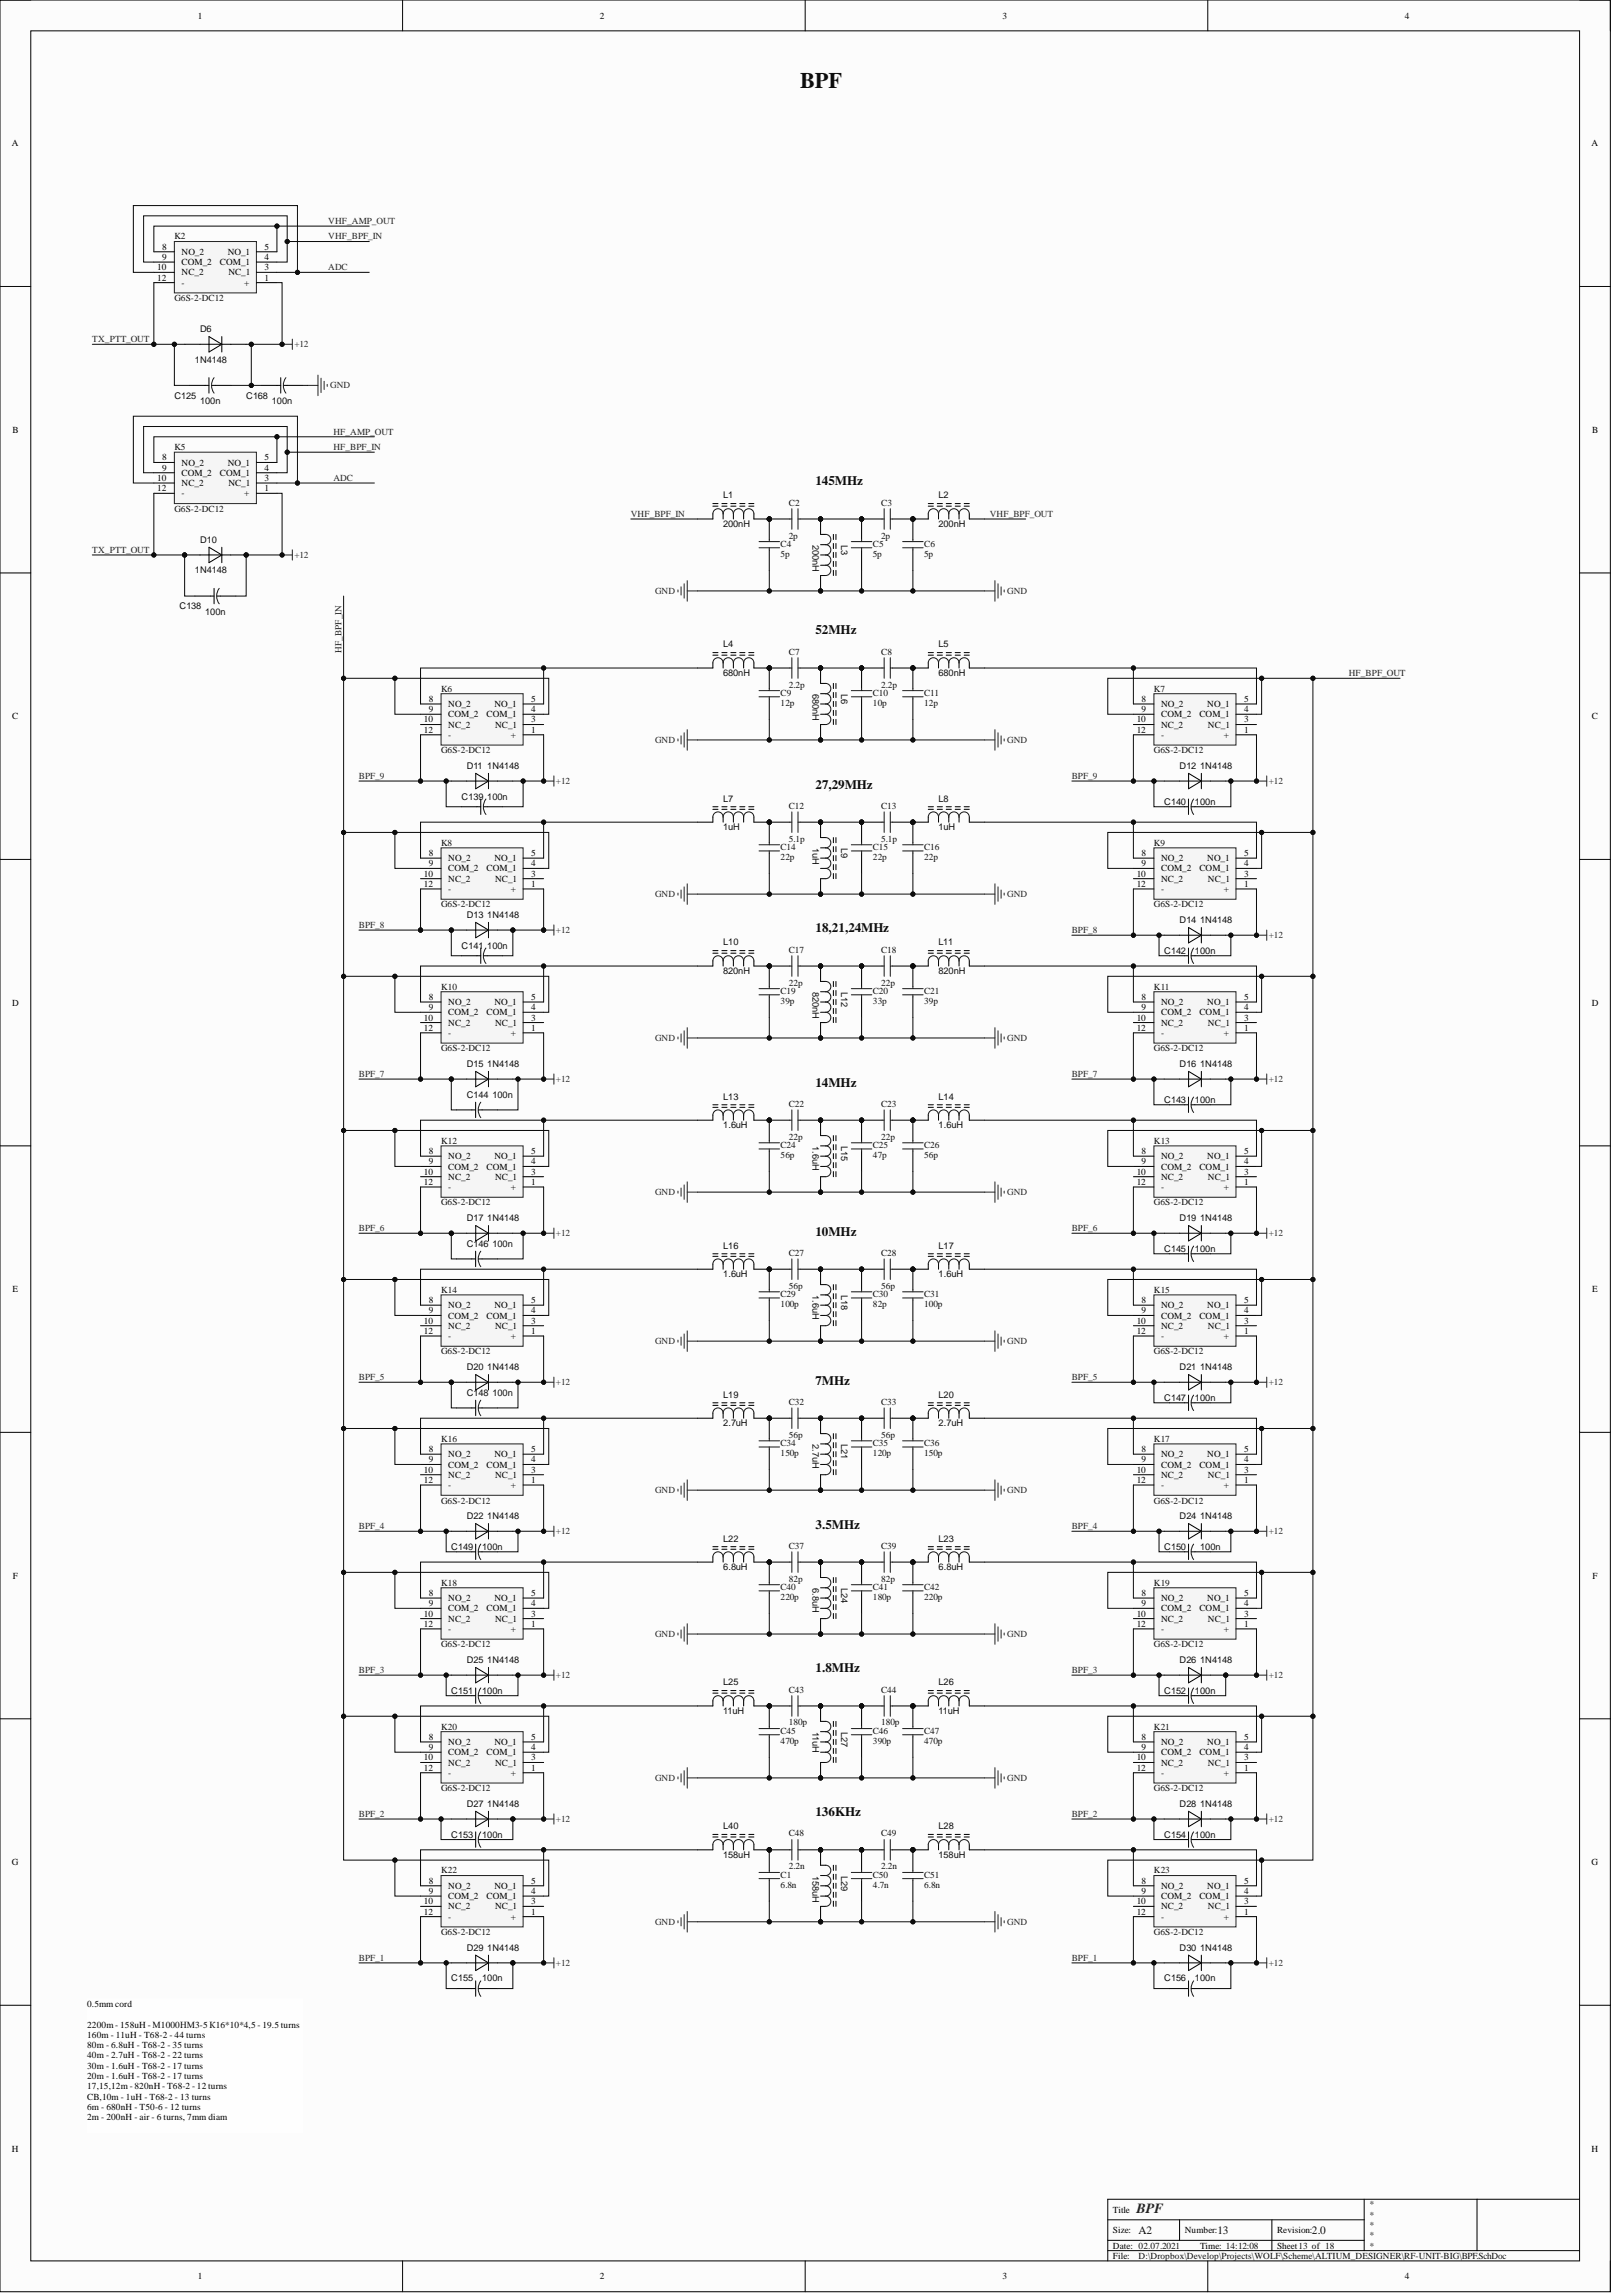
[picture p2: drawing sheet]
<svg xmlns="http://www.w3.org/2000/svg" width="399mm" height="567mm" viewBox="0 0 399 567" stroke-linecap="round" stroke-linejoin="round" font-family="sans-serif">
<defs><g id="words">
<text font-size="5.5" fill="#0e0e0e" x="197.5" y="21.6">BPF</text>
<text font-size="3.5" fill="#262626" x="280.5" y="546">BPF</text>
<g font-size="3.2" fill="#0e0e0e">
<text x="201.3" y="119.8">145MHz</text>
<text x="201.3" y="156.6">52MHz</text>
<text x="201.3" y="194.6">27,29MHz</text>
<text x="201.3" y="230.1">18,21,24MHz</text>
<text x="201.3" y="268.1">14MHz</text>
<text x="201.3" y="304.9">10MHz</text>
<text x="201.3" y="341.7">7MHz</text>
<text x="201.3" y="377.2">3.5MHz</text>
<text x="201.3" y="412.7">1.8MHz</text>
<text x="201.3" y="448.2">136KHz</text>
</g>
<g font-size="2.8" fill="#0e0e0e">
<text x="281" y="551.2">A2</text>
<text x="300.5" y="551.2">13</text>
<text x="323.8" y="551.2">2.0</text>
</g>
<g font-size="2.3">
<text x="48.9" y="4.6">1</text>
<text x="148" y="4.6">2</text>
<text x="247.4" y="4.6">3</text>
<text x="346.8" y="4.6">4</text>
<text x="3" y="36.1">A</text>
<text x="392.9" y="36.1">A</text>
<text x="40" y="61.6">8</text>
<text x="40" y="64.2">9</text>
<text x="44.8" y="62.9">NO_2</text>
<text x="44.8" y="65.4">COM_2</text>
<text x="54.3" y="65.4">COM_1</text>
<text x="56.2" y="62.9">NO_1</text>
<text x="65.3" y="64.2">4</text>
<text x="65.3" y="61.6">5</text>
<text x="38.8" y="66.7">10</text>
<text x="38.8" y="69.2">12</text>
<text x="44.8" y="68">NC_2</text>
<text x="44.8" y="70.5">-</text>
<text x="56.4" y="68">NC_1</text>
<text x="60.3" y="70.5">+</text>
<text x="65.3" y="69.2">1</text>
<text x="65.3" y="66.7">3</text>
<text x="3.1" y="106.9">B</text>
<text x="393" y="106.9">B</text>
<text x="40" y="113.6">8</text>
<text x="65.3" y="113.6">5</text>
<text x="38.8" y="118.7">10</text>
<text x="40" y="116.1">9</text>
<text x="44.8" y="114.9">NO_2</text>
<text x="44.8" y="117.4">COM_2</text>
<text x="44.8" y="120">NC_2</text>
<text x="54.3" y="117.4">COM_1</text>
<text x="56.2" y="114.9">NO_1</text>
<text x="56.4" y="120">NC_1</text>
<text x="65.3" y="118.7">3</text>
<text x="65.3" y="116.1">4</text>
<text x="38.8" y="121.2">12</text>
<text x="44.8" y="122.5">-</text>
<text x="60.3" y="122.5">+</text>
<text x="65.3" y="121.2">1</text>
<text x="105.8" y="173.2">8</text>
<text x="131.1" y="173.2">5</text>
<text x="281.8" y="173.2">8</text>
<text x="307.1" y="173.2">5</text>
<text x="3" y="177.5">C</text>
<text x="104.6" y="178.3">10</text>
<text x="105.8" y="175.7">9</text>
<text x="110.6" y="174.5">NO_2</text>
<text x="110.6" y="177">COM_2</text>
<text x="110.6" y="179.5">NC_2</text>
<text x="120.1" y="177">COM_1</text>
<text x="122" y="174.5">NO_1</text>
<text x="122.2" y="179.5">NC_1</text>
<text x="131.1" y="178.3">3</text>
<text x="131.1" y="175.7">4</text>
<text x="280.6" y="178.3">10</text>
<text x="281.8" y="175.7">9</text>
<text x="286.6" y="174.5">NO_2</text>
<text x="286.6" y="177">COM_2</text>
<text x="286.6" y="179.5">NC_2</text>
<text x="296.1" y="177">COM_1</text>
<text x="298" y="174.5">NO_1</text>
<text x="298.2" y="179.5">NC_1</text>
<text x="307.1" y="178.3">3</text>
<text x="307.1" y="175.7">4</text>
<text x="392.9" y="177.5">C</text>
<text x="104.6" y="180.8">12</text>
<text x="110.6" y="182.1">-</text>
<text x="126.1" y="182.1">+</text>
<text x="131.1" y="180.8">1</text>
<text x="280.6" y="180.8">12</text>
<text x="286.6" y="182.1">-</text>
<text x="302" y="182.1">+</text>
<text x="307.1" y="180.8">1</text>
<text x="105.8" y="211.2">8</text>
<text x="105.8" y="213.8">9</text>
<text x="110.6" y="212.5">NO_2</text>
<text x="110.6" y="215">COM_2</text>
<text x="120.1" y="215">COM_1</text>
<text x="122" y="212.5">NO_1</text>
<text x="131.1" y="213.8">4</text>
<text x="131.1" y="211.2">5</text>
<text x="281.8" y="211.2">8</text>
<text x="281.8" y="213.8">9</text>
<text x="286.6" y="212.5">NO_2</text>
<text x="286.6" y="215">COM_2</text>
<text x="296.1" y="215">COM_1</text>
<text x="298" y="212.5">NO_1</text>
<text x="307.1" y="213.8">4</text>
<text x="307.1" y="211.2">5</text>
<text x="104.6" y="216.3">10</text>
<text x="104.6" y="218.9">12</text>
<text x="110.6" y="217.6">NC_2</text>
<text x="110.6" y="220.1">-</text>
<text x="122.2" y="217.6">NC_1</text>
<text x="126.1" y="220.1">+</text>
<text x="131.1" y="218.9">1</text>
<text x="131.1" y="216.3">3</text>
<text x="280.6" y="216.3">10</text>
<text x="280.6" y="218.9">12</text>
<text x="286.6" y="217.6">NC_2</text>
<text x="286.6" y="220.1">-</text>
<text x="298.2" y="217.6">NC_1</text>
<text x="302" y="220.1">+</text>
<text x="307.1" y="218.9">1</text>
<text x="307.1" y="216.3">3</text>
<text x="3" y="248.2">D</text>
<text x="104.6" y="251.8">10</text>
<text x="105.8" y="246.7">8</text>
<text x="105.8" y="249.3">9</text>
<text x="110.6" y="248">NO_2</text>
<text x="110.6" y="250.6">COM_2</text>
<text x="120.1" y="250.6">COM_1</text>
<text x="122" y="248">NO_1</text>
<text x="131.1" y="251.8">3</text>
<text x="131.1" y="249.3">4</text>
<text x="131.1" y="246.7">5</text>
<text x="280.6" y="251.8">10</text>
<text x="281.8" y="246.7">8</text>
<text x="281.8" y="249.3">9</text>
<text x="286.6" y="248">NO_2</text>
<text x="286.6" y="250.6">COM_2</text>
<text x="296.1" y="250.6">COM_1</text>
<text x="298" y="248">NO_1</text>
<text x="307.1" y="251.8">3</text>
<text x="307.1" y="249.3">4</text>
<text x="307.1" y="246.7">5</text>
<text x="392.9" y="248.2">D</text>
<text x="104.6" y="254.4">12</text>
<text x="110.6" y="253.1">NC_2</text>
<text x="110.6" y="255.6">-</text>
<text x="122.2" y="253.1">NC_1</text>
<text x="126.1" y="255.6">+</text>
<text x="131.1" y="254.4">1</text>
<text x="280.6" y="254.4">12</text>
<text x="286.6" y="253.1">NC_2</text>
<text x="286.6" y="255.6">-</text>
<text x="298.2" y="253.1">NC_1</text>
<text x="302" y="255.6">+</text>
<text x="307.1" y="254.4">1</text>
<text x="105.8" y="284.8">8</text>
<text x="105.8" y="287.3">9</text>
<text x="110.6" y="286.1">NO_2</text>
<text x="122" y="286.1">NO_1</text>
<text x="131.1" y="287.3">4</text>
<text x="131.1" y="284.8">5</text>
<text x="281.8" y="284.8">8</text>
<text x="281.8" y="287.3">9</text>
<text x="286.6" y="286.1">NO_2</text>
<text x="298" y="286.1">NO_1</text>
<text x="307.1" y="287.3">4</text>
<text x="307.1" y="284.8">5</text>
<text x="104.6" y="289.9">10</text>
<text x="104.6" y="292.4">12</text>
<text x="110.6" y="288.6">COM_2</text>
<text x="110.6" y="291.1">NC_2</text>
<text x="110.6" y="293.7">-</text>
<text x="120.1" y="288.6">COM_1</text>
<text x="122.2" y="291.1">NC_1</text>
<text x="126.1" y="293.7">+</text>
<text x="131.1" y="292.4">1</text>
<text x="131.1" y="289.9">3</text>
<text x="280.6" y="289.9">10</text>
<text x="280.6" y="292.4">12</text>
<text x="286.6" y="288.6">COM_2</text>
<text x="286.6" y="291.1">NC_2</text>
<text x="286.6" y="293.7">-</text>
<text x="296.1" y="288.6">COM_1</text>
<text x="298.2" y="291.1">NC_1</text>
<text x="302" y="293.7">+</text>
<text x="307.1" y="292.4">1</text>
<text x="307.1" y="289.9">3</text>
<text x="3.1" y="318.9">E</text>
<text x="105.8" y="321.6">8</text>
<text x="110.6" y="322.8">NO_2</text>
<text x="122" y="322.8">NO_1</text>
<text x="131.1" y="321.6">5</text>
<text x="281.8" y="321.6">8</text>
<text x="286.6" y="322.8">NO_2</text>
<text x="298" y="322.8">NO_1</text>
<text x="307.1" y="321.6">5</text>
<text x="393" y="318.9">E</text>
<text x="104.6" y="326.6">10</text>
<text x="104.6" y="329.2">12</text>
<text x="105.8" y="324.1">9</text>
<text x="110.6" y="325.4">COM_2</text>
<text x="110.6" y="327.9">NC_2</text>
<text x="120.1" y="325.4">COM_1</text>
<text x="122.2" y="327.9">NC_1</text>
<text x="131.1" y="329.2">1</text>
<text x="131.1" y="326.6">3</text>
<text x="131.1" y="324.1">4</text>
<text x="280.6" y="326.6">10</text>
<text x="280.6" y="329.2">12</text>
<text x="281.8" y="324.1">9</text>
<text x="286.6" y="325.4">COM_2</text>
<text x="286.6" y="327.9">NC_2</text>
<text x="296.1" y="325.4">COM_1</text>
<text x="298.2" y="327.9">NC_1</text>
<text x="307.1" y="329.2">1</text>
<text x="307.1" y="326.6">3</text>
<text x="307.1" y="324.1">4</text>
<text x="110.6" y="330.4">-</text>
<text x="126.1" y="330.4">+</text>
<text x="286.6" y="330.4">-</text>
<text x="302" y="330.4">+</text>
<text x="105.8" y="358.3">8</text>
<text x="110.6" y="359.6">NO_2</text>
<text x="122" y="359.6">NO_1</text>
<text x="131.1" y="358.3">5</text>
<text x="281.8" y="358.3">8</text>
<text x="286.6" y="359.6">NO_2</text>
<text x="298" y="359.6">NO_1</text>
<text x="307.1" y="358.3">5</text>
<text x="104.6" y="363.4">10</text>
<text x="104.6" y="365.9">12</text>
<text x="105.8" y="360.9">9</text>
<text x="110.6" y="362.1">COM_2</text>
<text x="110.6" y="364.7">NC_2</text>
<text x="120.1" y="362.1">COM_1</text>
<text x="122.2" y="364.7">NC_1</text>
<text x="131.1" y="365.9">1</text>
<text x="131.1" y="363.4">3</text>
<text x="131.1" y="360.9">4</text>
<text x="280.6" y="363.4">10</text>
<text x="280.6" y="365.9">12</text>
<text x="281.8" y="360.9">9</text>
<text x="286.6" y="362.1">COM_2</text>
<text x="286.6" y="364.7">NC_2</text>
<text x="296.1" y="362.1">COM_1</text>
<text x="298.2" y="364.7">NC_1</text>
<text x="307.1" y="365.9">1</text>
<text x="307.1" y="363.4">3</text>
<text x="307.1" y="360.9">4</text>
<text x="110.6" y="367.2">-</text>
<text x="126.1" y="367.2">+</text>
<text x="286.6" y="367.2">-</text>
<text x="302" y="367.2">+</text>
<text x="3.2" y="389.6">F</text>
<text x="393.1" y="389.6">F</text>
<text x="105.8" y="393.8">8</text>
<text x="110.6" y="395.1">NO_2</text>
<text x="122" y="395.1">NO_1</text>
<text x="131.1" y="393.8">5</text>
<text x="281.8" y="393.8">8</text>
<text x="286.6" y="395.1">NO_2</text>
<text x="298" y="395.1">NO_1</text>
<text x="307.1" y="393.8">5</text>
<text x="104.6" y="398.9">10</text>
<text x="104.6" y="401.4">12</text>
<text x="105.8" y="396.4">9</text>
<text x="110.6" y="397.6">COM_2</text>
<text x="110.6" y="400.2">NC_2</text>
<text x="120.1" y="397.6">COM_1</text>
<text x="122.2" y="400.2">NC_1</text>
<text x="131.1" y="401.4">1</text>
<text x="131.1" y="398.9">3</text>
<text x="131.1" y="396.4">4</text>
<text x="280.6" y="398.9">10</text>
<text x="280.6" y="401.4">12</text>
<text x="281.8" y="396.4">9</text>
<text x="286.6" y="397.6">COM_2</text>
<text x="286.6" y="400.2">NC_2</text>
<text x="296.1" y="397.6">COM_1</text>
<text x="298.2" y="400.2">NC_1</text>
<text x="307.1" y="401.4">1</text>
<text x="307.1" y="398.9">3</text>
<text x="307.1" y="396.4">4</text>
<text x="110.6" y="402.7">-</text>
<text x="126.1" y="402.7">+</text>
<text x="286.6" y="402.7">-</text>
<text x="302" y="402.7">+</text>
<text x="105.8" y="429.3">8</text>
<text x="105.8" y="431.9">9</text>
<text x="110.6" y="430.6">NO_2</text>
<text x="122" y="430.6">NO_1</text>
<text x="131.1" y="431.9">4</text>
<text x="131.1" y="429.3">5</text>
<text x="281.8" y="429.3">8</text>
<text x="281.8" y="431.9">9</text>
<text x="286.6" y="430.6">NO_2</text>
<text x="298" y="430.6">NO_1</text>
<text x="307.1" y="431.9">4</text>
<text x="307.1" y="429.3">5</text>
<text x="104.6" y="434.4">10</text>
<text x="104.6" y="436.9">12</text>
<text x="110.6" y="433.1">COM_2</text>
<text x="110.6" y="435.7">NC_2</text>
<text x="120.1" y="433.1">COM_1</text>
<text x="122.2" y="435.7">NC_1</text>
<text x="131.1" y="436.9">1</text>
<text x="131.1" y="434.4">3</text>
<text x="280.6" y="434.4">10</text>
<text x="280.6" y="436.9">12</text>
<text x="286.6" y="433.1">COM_2</text>
<text x="286.6" y="435.7">NC_2</text>
<text x="296.1" y="433.1">COM_1</text>
<text x="298.2" y="435.7">NC_1</text>
<text x="307.1" y="436.9">1</text>
<text x="307.1" y="434.4">3</text>
<text x="110.6" y="438.2">-</text>
<text x="126.1" y="438.2">+</text>
<text x="286.6" y="438.2">-</text>
<text x="302" y="438.2">+</text>
<text x="3" y="460.3">G</text>
<text x="392.9" y="460.3">G</text>
<text x="105.8" y="464.8">8</text>
<text x="105.8" y="467.4">9</text>
<text x="110.6" y="466.1">NO_2</text>
<text x="122" y="466.1">NO_1</text>
<text x="131.1" y="467.4">4</text>
<text x="131.1" y="464.8">5</text>
<text x="281.8" y="464.8">8</text>
<text x="281.8" y="467.4">9</text>
<text x="286.6" y="466.1">NO_2</text>
<text x="298" y="466.1">NO_1</text>
<text x="307.1" y="467.4">4</text>
<text x="307.1" y="464.8">5</text>
<text x="104.6" y="469.9">10</text>
<text x="104.6" y="472.4">12</text>
<text x="110.6" y="468.6">COM_2</text>
<text x="110.6" y="471.2">NC_2</text>
<text x="110.6" y="473.7">-</text>
<text x="120.1" y="468.6">COM_1</text>
<text x="122.2" y="471.2">NC_1</text>
<text x="126.1" y="473.7">+</text>
<text x="131.1" y="472.4">1</text>
<text x="131.1" y="469.9">3</text>
<text x="280.6" y="469.9">10</text>
<text x="280.6" y="472.4">12</text>
<text x="286.6" y="468.6">COM_2</text>
<text x="286.6" y="471.2">NC_2</text>
<text x="286.6" y="473.7">-</text>
<text x="296.1" y="468.6">COM_1</text>
<text x="298.2" y="471.2">NC_1</text>
<text x="302" y="473.7">+</text>
<text x="307.1" y="472.4">1</text>
<text x="307.1" y="469.9">3</text>
<text x="21.5" y="495.3">0.5mm cord</text>
<text x="21.5" y="500.3">2200m - 158uH - М1000НМ3-5 К16*10*4,5 - 19.5 turns</text>
<text x="21.5" y="502.9">160m - 11uH - T68-2 - 44 turns</text>
<text x="21.5" y="505.4">80m - 6.8uH - T68-2 - 35 turns</text>
<text x="21.5" y="507.9">40m - 2.7uH - T68-2 - 22 turns</text>
<text x="21.5" y="510.5">30m - 1.6uH - T68-2 - 17 turns</text>
<text x="21.5" y="513">20m - 1.6uH - T68-2 - 17 turns</text>
<text x="21.5" y="515.6">17,15,12m - 820nH - T68-2 - 12 turns</text>
<text x="21.5" y="518.1">CB,10m - 1uH - T68-2 - 13 turns</text>
<text x="21.5" y="520.6">6m - 680nH - T50-6 - 12 turns</text>
<text x="21.5" y="523.2">2m - 200nH - air - 6 turns, 7mm diam</text>
<text x="3" y="530.9">H</text>
<text x="392.9" y="530.9">H</text>
<text x="274.7" y="546">Title</text>
<text x="274.7" y="551.1">Size:</text>
<text x="292.4" y="551.1">Number:</text>
<text x="315.2" y="551.1">Revision:</text>
<text x="274.7" y="554.9">Date: 02.07.2021</text>
<text x="274.7" y="557.4">File:</text>
<text x="296.2" y="554.9">Time: 14:12:08</text>
<text x="315.2" y="554.9">Sheet13 of 18</text>
<text x="48.9" y="562.5">1</text>
<text x="148" y="562.5">2</text>
<text x="247.4" y="562.5">3</text>
<text x="346.8" y="562.5">4</text>
</g>
<g font-size="2.3" fill="#0e0e0e">
<text x="43" y="59.1">K2</text>
<text x="43" y="74.3">G6S-2-DC12</text>
<text x="49.4" y="81.9">D6</text>
<text x="48.1" y="89.5">1N4148</text>
<text x="43" y="98.4">C125</text>
<text x="49.4" y="99.7">100n</text>
<text x="60.8" y="98.4">C168</text>
<text x="67.1" y="99.7">100n</text>
<text x="43" y="111.1">K5</text>
<text x="178.5" y="123">L1</text>
<text x="194.7" y="124.8">C2</text>
<text x="217.5" y="124.8">C3</text>
<text x="231.7" y="123">L2</text>
<text x="43" y="126.3">G6S-2-DC12</text>
<text x="178.5" y="130.1">200nH</text>
<text x="231.7" y="130.1">200nH</text>
<text x="49.4" y="133.9">D10</text>
<text x="192.7" y="134.9">C4</text>
<text x="192.7" y="137.5">5p</text>
<text x="194.7" y="132.9">2p</text>
<text x="200.5" y="134.4" transform="rotate(90 200.5 134.4)">200nH</text>
<text x="207.6" y="134.4" transform="rotate(90 207.6 134.4)">L3</text>
<text x="215.5" y="134.9">C5</text>
<text x="215.5" y="137.5">5p</text>
<text x="217.5" y="132.9">2p</text>
<text x="228.1" y="134.9">C6</text>
<text x="228.1" y="137.5">5p</text>
<text x="48.1" y="141.5">1N4148</text>
<text x="44.3" y="150.4">C138</text>
<text x="50.6" y="151.7">100n</text>
<text x="178.5" y="159.8">L4</text>
<text x="194.7" y="161.5">C7</text>
<text x="217.5" y="161.5">C8</text>
<text x="231.7" y="159.8">L5</text>
<text x="178.5" y="166.9">680nH</text>
<text x="231.7" y="166.9">680nH</text>
<text x="108.9" y="170.7">K6</text>
<text x="192.7" y="171.7">C9</text>
<text x="194.7" y="169.7">2.2p</text>
<text x="200.5" y="171.2" transform="rotate(90 200.5 171.2)">680nH</text>
<text x="207.6" y="171.2" transform="rotate(90 207.6 171.2)">L6</text>
<text x="215.5" y="171.7">C10</text>
<text x="217.5" y="169.7">2.2p</text>
<text x="228.1" y="171.7">C11</text>
<text x="284.8" y="170.7">K7</text>
<text x="192.7" y="174.2">12p</text>
<text x="215.5" y="174.2">10p</text>
<text x="228.1" y="174.2">12p</text>
<text x="108.9" y="185.9">G6S-2-DC12</text>
<text x="284.8" y="185.9">G6S-2-DC12</text>
<text x="115.2" y="189.7">D11</text>
<text x="120.3" y="189.7">1N4148</text>
<text x="291.2" y="189.7">D12</text>
<text x="296.2" y="189.7">1N4148</text>
<text x="113.9" y="197.3">C139</text>
<text x="120.3" y="197.3">100n</text>
<text x="178.5" y="197.8">L7</text>
<text x="231.7" y="197.8">L8</text>
<text x="194.7" y="199.6">C12</text>
<text x="217.5" y="199.6">C13</text>
<text x="287.4" y="198.6">C140</text>
<text x="295" y="198.6">100n</text>
<text x="108.9" y="208.7">K8</text>
<text x="178.5" y="204.9">1uH</text>
<text x="192.7" y="209.7">C14</text>
<text x="194.7" y="207.7">5.1p</text>
<text x="200.5" y="209.2" transform="rotate(90 200.5 209.2)">1uH</text>
<text x="207.6" y="209.2" transform="rotate(90 207.6 209.2)">L9</text>
<text x="215.5" y="209.7">C15</text>
<text x="217.5" y="207.7">5.1p</text>
<text x="228.1" y="209.7">C16</text>
<text x="231.7" y="204.9">1uH</text>
<text x="284.8" y="208.7">K9</text>
<text x="192.7" y="212.3">22p</text>
<text x="215.5" y="212.3">22p</text>
<text x="228.1" y="212.3">22p</text>
<text x="108.9" y="223.9">G6S-2-DC12</text>
<text x="115.2" y="226.5">D13</text>
<text x="120.3" y="226.5">1N4148</text>
<text x="284.8" y="223.9">G6S-2-DC12</text>
<text x="291.2" y="227.7">D14</text>
<text x="296.2" y="227.7">1N4148</text>
<text x="178.5" y="233.3">L10</text>
<text x="231.7" y="233.3">L11</text>
<text x="113.9" y="234.1">C141</text>
<text x="120.3" y="234.1">100n</text>
<text x="194.7" y="235.1">C17</text>
<text x="217.5" y="235.1">C18</text>
<text x="287.4" y="235.3">C142</text>
<text x="295" y="235.3">100n</text>
<text x="108.9" y="244.2">K10</text>
<text x="178.5" y="240.4">820nH</text>
<text x="192.7" y="245.2">C19</text>
<text x="194.7" y="243.2">22p</text>
<text x="200.5" y="244.7" transform="rotate(90 200.5 244.7)">820nH</text>
<text x="207.6" y="244.7" transform="rotate(90 207.6 244.7)">L12</text>
<text x="215.5" y="245.2">C20</text>
<text x="217.5" y="243.2">22p</text>
<text x="228.1" y="245.2">C21</text>
<text x="231.7" y="240.4">820nH</text>
<text x="284.8" y="244.2">K11</text>
<text x="192.7" y="247.8">39p</text>
<text x="215.5" y="247.8">33p</text>
<text x="228.1" y="247.8">39p</text>
<text x="108.9" y="259.4">G6S-2-DC12</text>
<text x="115.2" y="263.2">D15</text>
<text x="120.3" y="263.2">1N4148</text>
<text x="284.8" y="259.4">G6S-2-DC12</text>
<text x="291.2" y="263.2">D16</text>
<text x="296.2" y="263.2">1N4148</text>
<text x="115.2" y="270.8">C144</text>
<text x="121.5" y="270.8">100n</text>
<text x="178.5" y="271.3">L13</text>
<text x="194.7" y="273.1">C22</text>
<text x="217.5" y="273.1">C23</text>
<text x="231.7" y="271.3">L14</text>
<text x="287.4" y="272.1">C143</text>
<text x="295" y="272.1">100n</text>
<text x="178.5" y="278.4">1.6uH</text>
<text x="194.7" y="281.2">22p</text>
<text x="217.5" y="281.2">22p</text>
<text x="231.7" y="278.4">1.6uH</text>
<text x="108.9" y="282.3">K12</text>
<text x="192.7" y="283.3">C24</text>
<text x="192.7" y="285.8">56p</text>
<text x="200.5" y="282.8" transform="rotate(90 200.5 282.8)">1.6uH</text>
<text x="207.6" y="282.8" transform="rotate(90 207.6 282.8)">L15</text>
<text x="215.5" y="283.3">C25</text>
<text x="215.5" y="285.8">47p</text>
<text x="228.1" y="283.3">C26</text>
<text x="228.1" y="285.8">56p</text>
<text x="284.8" y="282.3">K13</text>
<text x="108.9" y="297.5">G6S-2-DC12</text>
<text x="284.8" y="297.5">G6S-2-DC12</text>
<text x="115.2" y="301.3">D17</text>
<text x="120.3" y="301.3">1N4148</text>
<text x="291.2" y="301.3">D19</text>
<text x="296.2" y="301.3">1N4148</text>
<text x="115.2" y="307.6">C146</text>
<text x="121.5" y="307.6">100n</text>
<text x="178.5" y="308.1">L16</text>
<text x="194.7" y="309.9">C27</text>
<text x="217.5" y="309.9">C28</text>
<text x="231.7" y="308.1">L17</text>
<text x="287.4" y="308.9">C145</text>
<text x="295" y="308.9">100n</text>
<text x="178.5" y="315.2">1.6uH</text>
<text x="231.7" y="315.2">1.6uH</text>
<text x="108.9" y="319">K14</text>
<text x="192.7" y="320">C29</text>
<text x="192.7" y="322.6">100p</text>
<text x="194.7" y="318">56p</text>
<text x="200.5" y="319.5" transform="rotate(90 200.5 319.5)">1.6uH</text>
<text x="207.6" y="319.5" transform="rotate(90 207.6 319.5)">L18</text>
<text x="215.5" y="320">C30</text>
<text x="215.5" y="322.6">82p</text>
<text x="217.5" y="318">56p</text>
<text x="228.1" y="320">C31</text>
<text x="228.1" y="322.6">100p</text>
<text x="284.8" y="319">K15</text>
<text x="108.9" y="334.2">G6S-2-DC12</text>
<text x="284.8" y="334.2">G6S-2-DC12</text>
<text x="115.2" y="338">D20</text>
<text x="120.3" y="338">1N4148</text>
<text x="291.2" y="338">D21</text>
<text x="296.2" y="338">1N4148</text>
<text x="115.2" y="344.4">C148</text>
<text x="121.5" y="344.4">100n</text>
<text x="178.5" y="344.9">L19</text>
<text x="194.7" y="346.7">C32</text>
<text x="217.5" y="346.7">C33</text>
<text x="231.7" y="344.9">L20</text>
<text x="287.4" y="345.6">C147</text>
<text x="295" y="345.6">100n</text>
<text x="178.5" y="352">2.7uH</text>
<text x="231.7" y="352">2.7uH</text>
<text x="108.9" y="355.8">K16</text>
<text x="192.7" y="356.8">C34</text>
<text x="192.7" y="359.3">150p</text>
<text x="194.7" y="354.8">56p</text>
<text x="200.5" y="356.3" transform="rotate(90 200.5 356.3)">2.7uH</text>
<text x="207.6" y="356.3" transform="rotate(90 207.6 356.3)">L21</text>
<text x="215.5" y="356.8">C35</text>
<text x="215.5" y="359.3">120p</text>
<text x="217.5" y="354.8">56p</text>
<text x="228.1" y="356.8">C36</text>
<text x="228.1" y="359.3">150p</text>
<text x="284.8" y="355.8">K17</text>
<text x="108.9" y="371">G6S-2-DC12</text>
<text x="284.8" y="371">G6S-2-DC12</text>
<text x="115.2" y="374.8">D22</text>
<text x="120.3" y="374.8">1N4148</text>
<text x="291.2" y="374.8">D24</text>
<text x="296.2" y="374.8">1N4148</text>
<text x="111.4" y="382.4">C149</text>
<text x="119" y="382.4">100n</text>
<text x="178.5" y="380.4">L22</text>
<text x="194.7" y="382.2">C37</text>
<text x="217.5" y="382.2">C39</text>
<text x="231.7" y="380.4">L23</text>
<text x="287.4" y="382.4">C150</text>
<text x="296.2" y="382.4">100n</text>
<text x="178.5" y="387.5">6.8uH</text>
<text x="231.7" y="387.5">6.8uH</text>
<text x="108.9" y="391.3">K18</text>
<text x="192.7" y="392.3">C40</text>
<text x="192.7" y="394.8">220p</text>
<text x="194.7" y="390.3">82p</text>
<text x="200.5" y="391.8" transform="rotate(90 200.5 391.8)">6.8uH</text>
<text x="207.6" y="391.8" transform="rotate(90 207.6 391.8)">L24</text>
<text x="215.5" y="392.3">C41</text>
<text x="215.5" y="394.8">180p</text>
<text x="217.5" y="390.3">82p</text>
<text x="228.1" y="392.3">C42</text>
<text x="228.1" y="394.8">220p</text>
<text x="284.8" y="391.3">K19</text>
<text x="108.9" y="406.5">G6S-2-DC12</text>
<text x="284.8" y="406.5">G6S-2-DC12</text>
<text x="115.2" y="410.3">D25</text>
<text x="120.3" y="410.3">1N4148</text>
<text x="291.2" y="410.3">D26</text>
<text x="296.2" y="410.3">1N4148</text>
<text x="111.4" y="417.9">C151</text>
<text x="119" y="417.9">100n</text>
<text x="178.5" y="415.9">L25</text>
<text x="194.7" y="417.7">C43</text>
<text x="217.5" y="417.7">C44</text>
<text x="231.7" y="415.9">L26</text>
<text x="287.4" y="417.9">C152</text>
<text x="295" y="417.9">100n</text>
<text x="178.5" y="423">11uH</text>
<text x="194.7" y="425.8">180p</text>
<text x="217.5" y="425.8">180p</text>
<text x="231.7" y="423">11uH</text>
<text x="108.9" y="426.8">K20</text>
<text x="192.7" y="427.8">C45</text>
<text x="192.7" y="430.3">470p</text>
<text x="200.5" y="427.3" transform="rotate(90 200.5 427.3)">11uH</text>
<text x="207.6" y="427.3" transform="rotate(90 207.6 427.3)">L27</text>
<text x="215.5" y="427.8">C46</text>
<text x="215.5" y="430.3">390p</text>
<text x="228.1" y="427.8">C47</text>
<text x="228.1" y="430.3">470p</text>
<text x="284.8" y="426.8">K21</text>
<text x="108.9" y="442">G6S-2-DC12</text>
<text x="284.8" y="442">G6S-2-DC12</text>
<text x="115.2" y="445.8">D27</text>
<text x="120.3" y="445.8">1N4148</text>
<text x="291.2" y="445.8">D28</text>
<text x="296.2" y="445.8">1N4148</text>
<text x="111.4" y="453.4">C153</text>
<text x="119" y="453.4">100n</text>
<text x="178.5" y="451.4">L40</text>
<text x="194.7" y="453.2">C48</text>
<text x="217.5" y="453.2">C49</text>
<text x="231.7" y="451.4">L28</text>
<text x="287.4" y="453.4">C154</text>
<text x="295" y="453.4">100n</text>
<text x="178.5" y="458.5">158uH</text>
<text x="194.7" y="461.3">2.2n</text>
<text x="217.5" y="461.3">2.2n</text>
<text x="231.7" y="458.5">158uH</text>
<text x="108.9" y="462.3">K22</text>
<text x="192.7" y="463.3">C1</text>
<text x="192.7" y="465.8">6.8n</text>
<text x="200.5" y="462.8" transform="rotate(90 200.5 462.8)">158uH</text>
<text x="207.6" y="462.8" transform="rotate(90 207.6 462.8)">L29</text>
<text x="215.5" y="463.3">C50</text>
<text x="215.5" y="465.8">4.7n</text>
<text x="228.1" y="463.3">C51</text>
<text x="228.1" y="465.8">6.8n</text>
<text x="284.8" y="462.3">K23</text>
<text x="108.9" y="477.5">G6S-2-DC12</text>
<text x="284.8" y="477.5">G6S-2-DC12</text>
<text x="115.2" y="481.3">D29</text>
<text x="120.3" y="481.3">1N4148</text>
<text x="291.2" y="481.3">D30</text>
<text x="296.2" y="481.3">1N4148</text>
<text x="111.4" y="488.9">C155</text>
<text x="119" y="488.9">100n</text>
<text x="287.4" y="488.9">C156</text>
<text x="295" y="488.9">100n</text>
<text x="338" y="544.7">*</text>
<text x="338" y="547.3">*</text>
<text x="338" y="549.8">*</text>
<text x="281" y="557.4">D:\Dropbox\Develop\Projects\WOLF\Scheme\ALTIUM_DESIGNER\RF-UNIT-BIG\BPF.SchDoc</text>
<text x="338" y="552.3">*</text>
<text x="338" y="554.9">*</text>
</g>
<g font-size="2.3" fill="#262626">
<text x="81" y="55.3">VHF_AMP_OUT</text>
<text x="81" y="59.1">VHF_BPF_IN</text>
<text x="81" y="66.7">ADC</text>
<text x="22.8" y="84.5">TX_PTT_OUT</text>
<text x="72.7" y="85.7">+12</text>
<text x="81.5" y="95.9">GND</text>
<text x="82.3" y="107.3">HF_AMP_OUT</text>
<text x="82.3" y="111.1">HF_BPF_IN</text>
<text x="82.3" y="118.7">ADC</text>
<text x="155.7" y="127.6">VHF_BPF_IN</text>
<text x="244.3" y="127.6">VHF_BPF_OUT</text>
<text x="22.8" y="136.4">TX_PTT_OUT</text>
<text x="72.7" y="137.7">+12</text>
<text x="161.7" y="146.6">GND</text>
<text x="248.6" y="146.6">GND</text>
<text x="84.3" y="161" transform="rotate(-90 84.3 161)">HF_BPF_IN</text>
<text x="332.9" y="166.9">HF_BPF_OUT</text>
<text x="161.7" y="183.4">GND</text>
<text x="248.6" y="183.4">GND</text>
<text x="88.6" y="192.2">BPF_9</text>
<text x="137.2" y="193.5">+12</text>
<text x="264.6" y="192.2">BPF_9</text>
<text x="313.2" y="193.5">+12</text>
<text x="161.7" y="221.4">GND</text>
<text x="248.6" y="221.4">GND</text>
<text x="88.6" y="229">BPF_8</text>
<text x="137.2" y="230.3">+12</text>
<text x="264.6" y="230.3">BPF_8</text>
<text x="313.2" y="231.5">+12</text>
<text x="161.7" y="256.9">GND</text>
<text x="248.6" y="256.9">GND</text>
<text x="88.6" y="265.8">BPF_7</text>
<text x="137.2" y="267">+12</text>
<text x="264.6" y="265.8">BPF_7</text>
<text x="313.2" y="267">+12</text>
<text x="161.7" y="294.9">GND</text>
<text x="248.6" y="294.9">GND</text>
<text x="88.6" y="303.8">BPF_6</text>
<text x="137.2" y="305.1">+12</text>
<text x="264.6" y="303.8">BPF_6</text>
<text x="313.2" y="305.1">+12</text>
<text x="161.7" y="331.7">GND</text>
<text x="248.6" y="331.7">GND</text>
<text x="88.6" y="340.6">BPF_5</text>
<text x="137.2" y="341.8">+12</text>
<text x="264.6" y="340.6">BPF_5</text>
<text x="313.2" y="341.8">+12</text>
<text x="161.7" y="368.5">GND</text>
<text x="248.6" y="368.5">GND</text>
<text x="88.6" y="377.3">BPF_4</text>
<text x="264.6" y="377.3">BPF_4</text>
<text x="137.2" y="378.6">+12</text>
<text x="313.2" y="378.6">+12</text>
<text x="161.7" y="404">GND</text>
<text x="248.6" y="404">GND</text>
<text x="88.6" y="412.8">BPF_3</text>
<text x="264.6" y="412.8">BPF_3</text>
<text x="137.2" y="414.1">+12</text>
<text x="313.2" y="414.1">+12</text>
<text x="161.7" y="439.5">GND</text>
<text x="248.6" y="439.5">GND</text>
<text x="88.6" y="448.4">BPF_2</text>
<text x="137.2" y="449.6">+12</text>
<text x="264.6" y="448.4">BPF_2</text>
<text x="313.2" y="449.6">+12</text>
<text x="161.7" y="475">GND</text>
<text x="248.6" y="475">GND</text>
<text x="88.6" y="483.9">BPF_1</text>
<text x="137.2" y="485.1">+12</text>
<text x="264.6" y="483.9">BPF_1</text>
<text x="313.2" y="485.1">+12</text>
</g>
</g></defs>
<path d="M0 0h397.5v565.5h-397.5z" fill-rule="evenodd" fill="#fcfcfc"/>
<path d="M0 0h397.5v565.5h-397.5z" fill="none" stroke="#000" stroke-width=".25"/>
<path d="M7.6 7.6h382.3v550.3h-382.3z" fill-rule="evenodd" fill="#fcfcfc"/>
<g fill="none" stroke="#000" stroke-width=".25">
<path d="M0 0h7.6M7.6 7.6h382.3v550.3h-382.3zM99.4 0v7.6M198.7 0v7.6M298.1 0v7.6M389.9 0h7.6v7.6M0 70.7h7.6M389.9 70.7h7.6M0 141.4h7.6M389.9 141.4h7.6M0 212.1h7.6M389.9 212.1h7.6"/>
<path d="M0 282.8h7.6M389.9 282.8h7.6M0 353.4h7.6M389.9 353.4h7.6M0 424.1h7.6M389.9 424.1h7.6M0 494.8h7.6M389.9 494.8h7.6M99.4 557.9v7.6M198.7 557.9v7.6M273.4 547.8h63.3M273.4 555.4h116.5"/>
<path d="M273.4 552.8h63.3M291.2 547.8v5M298.1 557.9v7.6M313.9 547.8v7.6M336.7 542.7v12.7M364.6 542.7v12.7M389.9 542.7h-116.5v15.2M397.5 557.9v7.6"/>
</g>
<circle cx="189.9" cy="456.5" r=".51" fill="#0e0e0e"/>
<circle cx="189.9" cy="456.5" r=".51" fill="none" stroke="#0e0e0e" stroke-width=".25"/>
<g fill="none" stroke="#000" stroke-width=".25">
<path d="M176 452.7h1.2M176 453.3h1.2M176 455.2v1.3h-3.8M178.2 452.7h1.2M178.2 453.3h1.2M178.5 455.2v1.3M180.4 452.7h1.3M180.4 453.3h1.3M181 455.2v1.3M182.6 452.7h1.3M182.6 453.3h1.3M183.6 455.2v1.3"/>
<path d="M184.8 452.7h1.3M184.8 453.3h1.3M186.1 455.2v1.3h3.8"/>
</g>
<path d="M176 455.2a1.27 1.27 0 0 1 1.2-1.3 1.27 1.27 0 0 1 1.3 1.3 1.27 1.27 0 0 1 1.3-1.3 1.27 1.27 0 0 1 1.2 1.3 1.27 1.27 0 0 1 1.3-1.3 1.27 1.27 0 0 1 1.3 1.3 1.27 1.27 0 0 1 1.2-1.3 1.27 1.27 0 0 1 1.3 1.3" fill="none" stroke="#1c1c1c" stroke-width=".25"/>
<circle cx="189.9" cy="456.5" r=".51" fill="#0e0e0e"/>
<circle cx="189.9" cy="456.5" r=".51" fill="none" stroke="#0e0e0e" stroke-width=".25"/>
<circle cx="189.9" cy="456.5" r=".51" fill="#0e0e0e"/>
<circle cx="189.9" cy="456.5" r=".51" fill="none" stroke="#0e0e0e" stroke-width=".25"/>
<path d="M189.9 456.5v5M189.9 464.1v5" fill="none" stroke="#000" stroke-width=".25"/>
<circle cx="189.9" cy="456.5" r=".51" fill="#0e0e0e"/>
<circle cx="189.9" cy="456.5" r=".51" fill="none" stroke="#0e0e0e" stroke-width=".25"/>
<path d="M187.4 463.6h5M187.4 462h5M189.9 461.5v.5M189.9 463.6v.5" fill="none" stroke="#1c1c1c" stroke-width=".25"/>
<circle cx="202.5" cy="456.5" r=".51" fill="#0e0e0e"/>
<circle cx="202.5" cy="456.5" r=".51" fill="none" stroke="#0e0e0e" stroke-width=".25"/>
<circle cx="189.9" cy="456.5" r=".51" fill="#0e0e0e"/>
<circle cx="189.9" cy="456.5" r=".51" fill="none" stroke="#0e0e0e" stroke-width=".25"/>
<path d="M197.5 456.5h5" fill="none" stroke="#000" stroke-width=".25"/>
<circle cx="202.5" cy="456.5" r=".51" fill="#0e0e0e"/>
<circle cx="202.5" cy="456.5" r=".51" fill="none" stroke="#0e0e0e" stroke-width=".25"/>
<path d="M189.9 456.5h5" fill="none" stroke="#000" stroke-width=".25"/>
<circle cx="189.9" cy="456.5" r=".51" fill="#0e0e0e"/>
<circle cx="189.9" cy="456.5" r=".51" fill="none" stroke="#0e0e0e" stroke-width=".25"/>
<path d="M194.9 456.5h.6M195.5 453.9v5.1M197 453.9v5.1M197 456.5h.5" fill="none" stroke="#1c1c1c" stroke-width=".25"/>
<circle cx="202.5" cy="456.5" r=".51" fill="#0e0e0e"/>
<circle cx="202.5" cy="456.5" r=".51" fill="none" stroke="#0e0e0e" stroke-width=".25"/>
<circle cx="202.5" cy="474.2" r=".51" fill="#0e0e0e"/>
<circle cx="202.5" cy="474.2" r=".51" fill="none" stroke="#0e0e0e" stroke-width=".25"/>
<g fill="none" stroke="#000" stroke-width=".25">
<path d="M202.5 456.5v3.8h1.3M202.5 462.8h1.3M202.5 465.3h1.3M202.5 467.9h1.3M202.5 470.4h1.3M205.7 460.3v1.2M205.7 462.5v1.3M205.7 464.7v1.3M205.7 466.9v1.3M205.7 469.1v1.3M206.3 460.3v1.2M206.3 462.5v1.3"/>
<path d="M206.3 464.7v1.3M206.3 466.9v1.3M206.3 469.1v1.3"/>
</g>
<path d="M203.8 460.3a1.27 1.27 0 0 1 1.3 1.2 1.27 1.27 0 0 1-1.3 1.3 1.27 1.27 0 0 1 1.3 1.3 1.27 1.27 0 0 1-1.3 1.2 1.27 1.27 0 0 1 1.3 1.3 1.27 1.27 0 0 1-1.3 1.3 1.27 1.27 0 0 1 1.3 1.2 1.27 1.27 0 0 1-1.3 1.3" fill="none" stroke="#1c1c1c" stroke-width=".25"/>
<circle cx="202.5" cy="456.5" r=".51" fill="#0e0e0e"/>
<circle cx="202.5" cy="456.5" r=".51" fill="none" stroke="#0e0e0e" stroke-width=".25"/>
<path d="M202.5 470.4v3.8" fill="none" stroke="#000" stroke-width=".25"/>
<circle cx="202.5" cy="474.2" r=".51" fill="#0e0e0e"/>
<circle cx="202.5" cy="474.2" r=".51" fill="none" stroke="#0e0e0e" stroke-width=".25"/>
<circle cx="212.7" cy="456.5" r=".51" fill="#0e0e0e"/>
<circle cx="212.7" cy="456.5" r=".51" fill="none" stroke="#0e0e0e" stroke-width=".25"/>
<path d="M212.7 456.5v5M212.7 464.1v5" fill="none" stroke="#000" stroke-width=".25"/>
<circle cx="212.7" cy="456.5" r=".51" fill="#0e0e0e"/>
<circle cx="212.7" cy="456.5" r=".51" fill="none" stroke="#0e0e0e" stroke-width=".25"/>
<path d="M210.1 463.6h5.1M210.1 462h5.1M212.7 461.5v.5M212.7 463.6v.5" fill="none" stroke="#1c1c1c" stroke-width=".25"/>
<circle cx="225.3" cy="456.5" r=".51" fill="#0e0e0e"/>
<circle cx="225.3" cy="456.5" r=".51" fill="none" stroke="#0e0e0e" stroke-width=".25"/>
<circle cx="212.7" cy="456.5" r=".51" fill="#0e0e0e"/>
<circle cx="212.7" cy="456.5" r=".51" fill="none" stroke="#0e0e0e" stroke-width=".25"/>
<path d="M220.3 456.5h5" fill="none" stroke="#000" stroke-width=".25"/>
<circle cx="225.3" cy="456.5" r=".51" fill="#0e0e0e"/>
<circle cx="225.3" cy="456.5" r=".51" fill="none" stroke="#0e0e0e" stroke-width=".25"/>
<path d="M212.7 456.5h5" fill="none" stroke="#000" stroke-width=".25"/>
<circle cx="212.7" cy="456.5" r=".51" fill="#0e0e0e"/>
<circle cx="212.7" cy="456.5" r=".51" fill="none" stroke="#0e0e0e" stroke-width=".25"/>
<path d="M217.7 456.5h.5M218.2 453.9v5.1M219.8 453.9v5.1M219.8 456.5h.5" fill="none" stroke="#1c1c1c" stroke-width=".25"/>
<circle cx="225.3" cy="456.5" r=".51" fill="#0e0e0e"/>
<circle cx="225.3" cy="456.5" r=".51" fill="none" stroke="#0e0e0e" stroke-width=".25"/>
<path d="M225.3 456.5v5M225.3 464.1v5" fill="none" stroke="#000" stroke-width=".25"/>
<circle cx="225.3" cy="456.5" r=".51" fill="#0e0e0e"/>
<circle cx="225.3" cy="456.5" r=".51" fill="none" stroke="#0e0e0e" stroke-width=".25"/>
<path d="M222.8 463.6h5.1M222.8 462h5.1M225.3 461.5v.5M225.3 463.6v.5" fill="none" stroke="#1c1c1c" stroke-width=".25"/>
<circle cx="225.3" cy="456.5" r=".51" fill="#0e0e0e"/>
<circle cx="225.3" cy="456.5" r=".51" fill="none" stroke="#0e0e0e" stroke-width=".25"/>
<g fill="none" stroke="#000" stroke-width=".25">
<path d="M229.1 452.7h1.3M229.1 453.3h1.3M229.1 455.2v1.3h-3.8M231.3 452.7h1.3M231.3 453.3h1.3M231.7 455.2v1.3M233.6 452.7h1.2M233.6 453.3h1.2M234.2 455.2v1.3M235.8 452.7h1.2M235.8 453.3h1.2M236.7 455.2v1.3"/>
<path d="M238 452.7h1.3M238 453.3h1.3M239.3 455.2v1.3"/>
</g>
<path d="M229.1 455.2a1.27 1.27 0 0 1 1.3-1.3 1.27 1.27 0 0 1 1.3 1.3 1.27 1.27 0 0 1 1.2-1.3 1.27 1.27 0 0 1 1.3 1.3 1.27 1.27 0 0 1 1.3-1.3 1.27 1.27 0 0 1 1.2 1.3 1.27 1.27 0 0 1 1.3-1.3 1.27 1.27 0 0 1 1.3 1.3" fill="none" stroke="#1c1c1c" stroke-width=".25"/>
<circle cx="225.3" cy="456.5" r=".51" fill="#0e0e0e"/>
<circle cx="225.3" cy="456.5" r=".51" fill="none" stroke="#0e0e0e" stroke-width=".25"/>
<path d="M239.3 456.5h3.8" fill="none" stroke="#000" stroke-width=".25"/>
<circle cx="189.9" cy="421" r=".51" fill="#0e0e0e"/>
<circle cx="189.9" cy="421" r=".51" fill="none" stroke="#0e0e0e" stroke-width=".25"/>
<g fill="none" stroke="#000" stroke-width=".25">
<path d="M176 417.2h1.2M176 417.8h1.2M176 419.7v1.3h-3.8M178.2 417.2h1.2M178.2 417.8h1.2M178.5 419.7v1.3M180.4 417.2h1.3M180.4 417.8h1.3M181 419.7v1.3M182.6 417.2h1.3M182.6 417.8h1.3M183.6 419.7v1.3"/>
<path d="M184.8 417.2h1.3M184.8 417.8h1.3M186.1 419.7v1.3h3.8"/>
</g>
<path d="M176 419.7a1.27 1.27 0 0 1 1.2-1.3 1.27 1.27 0 0 1 1.3 1.3 1.27 1.27 0 0 1 1.3-1.3 1.27 1.27 0 0 1 1.2 1.3 1.27 1.27 0 0 1 1.3-1.3 1.27 1.27 0 0 1 1.3 1.3 1.27 1.27 0 0 1 1.2-1.3 1.27 1.27 0 0 1 1.3 1.3" fill="none" stroke="#1c1c1c" stroke-width=".25"/>
<circle cx="189.9" cy="421" r=".51" fill="#0e0e0e"/>
<circle cx="189.9" cy="421" r=".51" fill="none" stroke="#0e0e0e" stroke-width=".25"/>
<circle cx="189.9" cy="421" r=".51" fill="#0e0e0e"/>
<circle cx="189.9" cy="421" r=".51" fill="none" stroke="#0e0e0e" stroke-width=".25"/>
<path d="M189.9 421v5M189.9 428.6v5" fill="none" stroke="#000" stroke-width=".25"/>
<circle cx="189.9" cy="421" r=".51" fill="#0e0e0e"/>
<circle cx="189.9" cy="421" r=".51" fill="none" stroke="#0e0e0e" stroke-width=".25"/>
<path d="M187.4 428.1h5M187.4 426.5h5M189.9 426v.5M189.9 428.1v.5" fill="none" stroke="#1c1c1c" stroke-width=".25"/>
<circle cx="202.5" cy="421" r=".51" fill="#0e0e0e"/>
<circle cx="202.5" cy="421" r=".51" fill="none" stroke="#0e0e0e" stroke-width=".25"/>
<circle cx="189.9" cy="421" r=".51" fill="#0e0e0e"/>
<circle cx="189.9" cy="421" r=".51" fill="none" stroke="#0e0e0e" stroke-width=".25"/>
<path d="M197.5 421h5" fill="none" stroke="#000" stroke-width=".25"/>
<circle cx="202.5" cy="421" r=".51" fill="#0e0e0e"/>
<circle cx="202.5" cy="421" r=".51" fill="none" stroke="#0e0e0e" stroke-width=".25"/>
<path d="M189.9 421h5" fill="none" stroke="#000" stroke-width=".25"/>
<circle cx="189.9" cy="421" r=".51" fill="#0e0e0e"/>
<circle cx="189.9" cy="421" r=".51" fill="none" stroke="#0e0e0e" stroke-width=".25"/>
<path d="M195.5 418.4v5.1M197 418.4v5.1M194.9 421h.6M197 421h.5" fill="none" stroke="#1c1c1c" stroke-width=".25"/>
<circle cx="202.5" cy="421" r=".51" fill="#0e0e0e"/>
<circle cx="202.5" cy="421" r=".51" fill="none" stroke="#0e0e0e" stroke-width=".25"/>
<circle cx="202.5" cy="438.7" r=".51" fill="#0e0e0e"/>
<circle cx="202.5" cy="438.7" r=".51" fill="none" stroke="#0e0e0e" stroke-width=".25"/>
<g fill="none" stroke="#000" stroke-width=".25">
<path d="M202.5 421v3.8h1.3M202.5 427.3h1.3M202.5 429.8h1.3M202.5 432.4h1.3M202.5 434.9h1.3M205.7 424.8v1.2M205.7 427v1.3M205.7 429.2v1.3M205.7 431.4v1.3M205.7 433.6v1.3M206.3 424.8v1.2M206.3 427v1.3"/>
<path d="M206.3 429.2v1.3M206.3 431.4v1.3M206.3 433.6v1.3"/>
</g>
<path d="M203.8 424.8a1.27 1.27 0 0 1 1.3 1.2 1.27 1.27 0 0 1-1.3 1.3 1.27 1.27 0 0 1 1.3 1.3 1.27 1.27 0 0 1-1.3 1.2 1.27 1.27 0 0 1 1.3 1.3 1.27 1.27 0 0 1-1.3 1.3 1.27 1.27 0 0 1 1.3 1.2 1.27 1.27 0 0 1-1.3 1.3" fill="none" stroke="#1c1c1c" stroke-width=".25"/>
<circle cx="202.5" cy="421" r=".51" fill="#0e0e0e"/>
<circle cx="202.5" cy="421" r=".51" fill="none" stroke="#0e0e0e" stroke-width=".25"/>
<path d="M202.5 434.9v3.8" fill="none" stroke="#000" stroke-width=".25"/>
<circle cx="202.5" cy="438.7" r=".51" fill="#0e0e0e"/>
<circle cx="202.5" cy="438.7" r=".51" fill="none" stroke="#0e0e0e" stroke-width=".25"/>
<circle cx="212.7" cy="421" r=".51" fill="#0e0e0e"/>
<circle cx="212.7" cy="421" r=".51" fill="none" stroke="#0e0e0e" stroke-width=".25"/>
<path d="M212.7 421v5M212.7 428.6v5" fill="none" stroke="#000" stroke-width=".25"/>
<circle cx="212.7" cy="421" r=".51" fill="#0e0e0e"/>
<circle cx="212.7" cy="421" r=".51" fill="none" stroke="#0e0e0e" stroke-width=".25"/>
<path d="M210.1 428.1h5.1M210.1 426.5h5.1M212.7 426v.5M212.7 428.1v.5" fill="none" stroke="#1c1c1c" stroke-width=".25"/>
<circle cx="225.3" cy="421" r=".51" fill="#0e0e0e"/>
<circle cx="225.3" cy="421" r=".51" fill="none" stroke="#0e0e0e" stroke-width=".25"/>
<circle cx="212.7" cy="421" r=".51" fill="#0e0e0e"/>
<circle cx="212.7" cy="421" r=".51" fill="none" stroke="#0e0e0e" stroke-width=".25"/>
<path d="M220.3 421h5" fill="none" stroke="#000" stroke-width=".25"/>
<circle cx="225.3" cy="421" r=".51" fill="#0e0e0e"/>
<circle cx="225.3" cy="421" r=".51" fill="none" stroke="#0e0e0e" stroke-width=".25"/>
<path d="M212.7 421h5" fill="none" stroke="#000" stroke-width=".25"/>
<circle cx="212.7" cy="421" r=".51" fill="#0e0e0e"/>
<circle cx="212.7" cy="421" r=".51" fill="none" stroke="#0e0e0e" stroke-width=".25"/>
<path d="M218.2 418.4v5.1M219.8 418.4v5.1M217.7 421h.5M219.8 421h.5" fill="none" stroke="#1c1c1c" stroke-width=".25"/>
<circle cx="225.3" cy="421" r=".51" fill="#0e0e0e"/>
<circle cx="225.3" cy="421" r=".51" fill="none" stroke="#0e0e0e" stroke-width=".25"/>
<path d="M225.3 421v5M225.3 428.6v5" fill="none" stroke="#000" stroke-width=".25"/>
<circle cx="225.3" cy="421" r=".51" fill="#0e0e0e"/>
<circle cx="225.3" cy="421" r=".51" fill="none" stroke="#0e0e0e" stroke-width=".25"/>
<path d="M222.8 428.1h5.1M222.8 426.5h5.1M225.3 426v.5M225.3 428.1v.5" fill="none" stroke="#1c1c1c" stroke-width=".25"/>
<circle cx="225.3" cy="421" r=".51" fill="#0e0e0e"/>
<circle cx="225.3" cy="421" r=".51" fill="none" stroke="#0e0e0e" stroke-width=".25"/>
<g fill="none" stroke="#000" stroke-width=".25">
<path d="M229.1 417.2h1.3M229.1 417.8h1.3M229.1 419.7v1.3h-3.8M231.3 417.2h1.3M231.3 417.8h1.3M231.7 419.7v1.3M233.6 417.2h1.2M233.6 417.8h1.2M234.2 419.7v1.3M235.8 417.2h1.2M235.8 417.8h1.2M236.7 419.7v1.3"/>
<path d="M238 417.2h1.3M238 417.8h1.3M239.3 419.7v1.3"/>
</g>
<path d="M229.1 419.7a1.27 1.27 0 0 1 1.3-1.3 1.27 1.27 0 0 1 1.3 1.3 1.27 1.27 0 0 1 1.2-1.3 1.27 1.27 0 0 1 1.3 1.3 1.27 1.27 0 0 1 1.3-1.3 1.27 1.27 0 0 1 1.2 1.3 1.27 1.27 0 0 1 1.3-1.3 1.27 1.27 0 0 1 1.3 1.3" fill="none" stroke="#1c1c1c" stroke-width=".25"/>
<circle cx="225.3" cy="421" r=".51" fill="#0e0e0e"/>
<circle cx="225.3" cy="421" r=".51" fill="none" stroke="#0e0e0e" stroke-width=".25"/>
<path d="M239.3 421h3.8" fill="none" stroke="#000" stroke-width=".25"/>
<circle cx="189.9" cy="385.5" r=".51" fill="#0e0e0e"/>
<circle cx="189.9" cy="385.5" r=".51" fill="none" stroke="#0e0e0e" stroke-width=".25"/>
<g fill="none" stroke="#000" stroke-width=".25">
<path d="M176 381.7h1.2M176 382.3h1.2M176 384.2v1.3h-3.8M178.2 381.7h1.2M178.2 382.3h1.2M178.5 384.2v1.3M180.4 381.7h1.3M180.4 382.3h1.3M181 384.2v1.3M182.6 381.7h1.3M182.6 382.3h1.3M183.6 384.2v1.3"/>
<path d="M184.8 381.7h1.3M184.8 382.3h1.3M186.1 384.2v1.3h3.8"/>
</g>
<path d="M176 384.2a1.27 1.27 0 0 1 1.2-1.3 1.27 1.27 0 0 1 1.3 1.3 1.27 1.27 0 0 1 1.3-1.3 1.27 1.27 0 0 1 1.2 1.3 1.27 1.27 0 0 1 1.3-1.3 1.27 1.27 0 0 1 1.3 1.3 1.27 1.27 0 0 1 1.2-1.3 1.27 1.27 0 0 1 1.3 1.3" fill="none" stroke="#1c1c1c" stroke-width=".25"/>
<circle cx="189.9" cy="385.5" r=".51" fill="#0e0e0e"/>
<circle cx="189.9" cy="385.5" r=".51" fill="none" stroke="#0e0e0e" stroke-width=".25"/>
<circle cx="189.9" cy="385.5" r=".51" fill="#0e0e0e"/>
<circle cx="189.9" cy="385.5" r=".51" fill="none" stroke="#0e0e0e" stroke-width=".25"/>
<path d="M189.9 385.5v5M189.9 393.1v5" fill="none" stroke="#000" stroke-width=".25"/>
<circle cx="189.9" cy="385.5" r=".51" fill="#0e0e0e"/>
<circle cx="189.9" cy="385.5" r=".51" fill="none" stroke="#0e0e0e" stroke-width=".25"/>
<path d="M187.4 392.6h5M187.4 391h5M189.9 390.5v.5M189.9 392.6v.5" fill="none" stroke="#1c1c1c" stroke-width=".25"/>
<circle cx="202.5" cy="385.5" r=".51" fill="#0e0e0e"/>
<circle cx="202.5" cy="385.5" r=".51" fill="none" stroke="#0e0e0e" stroke-width=".25"/>
<circle cx="189.9" cy="385.5" r=".51" fill="#0e0e0e"/>
<circle cx="189.9" cy="385.5" r=".51" fill="none" stroke="#0e0e0e" stroke-width=".25"/>
<path d="M197.5 385.5h5" fill="none" stroke="#000" stroke-width=".25"/>
<circle cx="202.5" cy="385.5" r=".51" fill="#0e0e0e"/>
<circle cx="202.5" cy="385.5" r=".51" fill="none" stroke="#0e0e0e" stroke-width=".25"/>
<path d="M189.9 385.5h5" fill="none" stroke="#000" stroke-width=".25"/>
<circle cx="189.9" cy="385.5" r=".51" fill="#0e0e0e"/>
<circle cx="189.9" cy="385.5" r=".51" fill="none" stroke="#0e0e0e" stroke-width=".25"/>
<path d="M194.9 385.5h.6M195.5 382.9v5.1M197 382.9v5.1M197 385.5h.5" fill="none" stroke="#1c1c1c" stroke-width=".25"/>
<circle cx="202.5" cy="385.5" r=".51" fill="#0e0e0e"/>
<circle cx="202.5" cy="385.5" r=".51" fill="none" stroke="#0e0e0e" stroke-width=".25"/>
<circle cx="202.5" cy="403.2" r=".51" fill="#0e0e0e"/>
<circle cx="202.5" cy="403.2" r=".51" fill="none" stroke="#0e0e0e" stroke-width=".25"/>
<g fill="none" stroke="#000" stroke-width=".25">
<path d="M202.5 385.5v3.8h1.3M202.5 391.8h1.3M202.5 394.3h1.3M202.5 396.9h1.3M202.5 399.4h1.3M205.7 389.3v1.2M205.7 391.5v1.3M205.7 393.7v1.3M205.7 395.9v1.3M205.7 398.1v1.3M206.3 389.3v1.2M206.3 391.5v1.3"/>
<path d="M206.3 393.7v1.3M206.3 395.9v1.3M206.3 398.1v1.3"/>
</g>
<path d="M203.8 389.3a1.27 1.27 0 0 1 1.3 1.2 1.27 1.27 0 0 1-1.3 1.3 1.27 1.27 0 0 1 1.3 1.3 1.27 1.27 0 0 1-1.3 1.2 1.27 1.27 0 0 1 1.3 1.3 1.27 1.27 0 0 1-1.3 1.3 1.27 1.27 0 0 1 1.3 1.2 1.27 1.27 0 0 1-1.3 1.3" fill="none" stroke="#1c1c1c" stroke-width=".25"/>
<circle cx="202.5" cy="385.5" r=".51" fill="#0e0e0e"/>
<circle cx="202.5" cy="385.5" r=".51" fill="none" stroke="#0e0e0e" stroke-width=".25"/>
<path d="M202.5 399.4v3.8" fill="none" stroke="#000" stroke-width=".25"/>
<circle cx="202.5" cy="403.2" r=".51" fill="#0e0e0e"/>
<circle cx="202.5" cy="403.2" r=".51" fill="none" stroke="#0e0e0e" stroke-width=".25"/>
<circle cx="212.7" cy="385.5" r=".51" fill="#0e0e0e"/>
<circle cx="212.7" cy="385.5" r=".51" fill="none" stroke="#0e0e0e" stroke-width=".25"/>
<path d="M212.7 385.5v5M212.7 393.1v5" fill="none" stroke="#000" stroke-width=".25"/>
<circle cx="212.7" cy="385.5" r=".51" fill="#0e0e0e"/>
<circle cx="212.7" cy="385.5" r=".51" fill="none" stroke="#0e0e0e" stroke-width=".25"/>
<path d="M210.1 392.6h5.1M210.1 391h5.1M212.7 390.5v.5M212.7 392.6v.5" fill="none" stroke="#1c1c1c" stroke-width=".25"/>
<circle cx="225.3" cy="385.5" r=".51" fill="#0e0e0e"/>
<circle cx="225.3" cy="385.5" r=".51" fill="none" stroke="#0e0e0e" stroke-width=".25"/>
<circle cx="212.7" cy="385.5" r=".51" fill="#0e0e0e"/>
<circle cx="212.7" cy="385.5" r=".51" fill="none" stroke="#0e0e0e" stroke-width=".25"/>
<path d="M220.3 385.5h5" fill="none" stroke="#000" stroke-width=".25"/>
<circle cx="225.3" cy="385.5" r=".51" fill="#0e0e0e"/>
<circle cx="225.3" cy="385.5" r=".51" fill="none" stroke="#0e0e0e" stroke-width=".25"/>
<path d="M212.7 385.5h5" fill="none" stroke="#000" stroke-width=".25"/>
<circle cx="212.7" cy="385.5" r=".51" fill="#0e0e0e"/>
<circle cx="212.7" cy="385.5" r=".51" fill="none" stroke="#0e0e0e" stroke-width=".25"/>
<path d="M217.7 385.5h.5M218.2 382.9v5.1M219.8 382.9v5.1M219.8 385.5h.5" fill="none" stroke="#1c1c1c" stroke-width=".25"/>
<circle cx="225.3" cy="385.5" r=".51" fill="#0e0e0e"/>
<circle cx="225.3" cy="385.5" r=".51" fill="none" stroke="#0e0e0e" stroke-width=".25"/>
<path d="M225.3 385.5v5M225.3 393.1v5" fill="none" stroke="#000" stroke-width=".25"/>
<circle cx="225.3" cy="385.5" r=".51" fill="#0e0e0e"/>
<circle cx="225.3" cy="385.5" r=".51" fill="none" stroke="#0e0e0e" stroke-width=".25"/>
<path d="M222.8 392.6h5.1M222.8 391h5.1M225.3 390.5v.5M225.3 392.6v.5" fill="none" stroke="#1c1c1c" stroke-width=".25"/>
<circle cx="225.3" cy="385.5" r=".51" fill="#0e0e0e"/>
<circle cx="225.3" cy="385.5" r=".51" fill="none" stroke="#0e0e0e" stroke-width=".25"/>
<g fill="none" stroke="#000" stroke-width=".25">
<path d="M229.1 381.7h1.3M229.1 382.3h1.3M229.1 384.2v1.3h-3.8M231.3 381.7h1.3M231.3 382.3h1.3M231.7 384.2v1.3M233.6 381.7h1.2M233.6 382.3h1.2M234.2 384.2v1.3M235.8 381.7h1.2M235.8 382.3h1.2M236.7 384.2v1.3"/>
<path d="M238 381.7h1.3M238 382.3h1.3M239.3 384.2v1.3"/>
</g>
<path d="M229.1 384.2a1.27 1.27 0 0 1 1.3-1.3 1.27 1.27 0 0 1 1.3 1.3 1.27 1.27 0 0 1 1.2-1.3 1.27 1.27 0 0 1 1.3 1.3 1.27 1.27 0 0 1 1.3-1.3 1.27 1.27 0 0 1 1.2 1.3 1.27 1.27 0 0 1 1.3-1.3 1.27 1.27 0 0 1 1.3 1.3" fill="none" stroke="#1c1c1c" stroke-width=".25"/>
<circle cx="225.3" cy="385.5" r=".51" fill="#0e0e0e"/>
<circle cx="225.3" cy="385.5" r=".51" fill="none" stroke="#0e0e0e" stroke-width=".25"/>
<path d="M239.3 385.5h3.8" fill="none" stroke="#000" stroke-width=".25"/>
<circle cx="189.9" cy="350" r=".51" fill="#0e0e0e"/>
<circle cx="189.9" cy="350" r=".51" fill="none" stroke="#0e0e0e" stroke-width=".25"/>
<g fill="none" stroke="#000" stroke-width=".25">
<path d="M176 346.2h1.2M176 346.8h1.2M176 348.7v1.3h-3.8M178.2 346.2h1.2M178.2 346.8h1.2M178.5 348.7v1.3M180.4 346.2h1.3M180.4 346.8h1.3M181 348.7v1.3M182.6 346.2h1.3M182.6 346.8h1.3M183.6 348.7v1.3"/>
<path d="M184.8 346.2h1.3M184.8 346.8h1.3M186.1 348.7v1.3h3.8"/>
</g>
<path d="M176 348.7a1.27 1.27 0 0 1 1.2-1.3 1.27 1.27 0 0 1 1.3 1.3 1.27 1.27 0 0 1 1.3-1.3 1.27 1.27 0 0 1 1.2 1.3 1.27 1.27 0 0 1 1.3-1.3 1.27 1.27 0 0 1 1.3 1.3 1.27 1.27 0 0 1 1.2-1.3 1.27 1.27 0 0 1 1.3 1.3" fill="none" stroke="#1c1c1c" stroke-width=".25"/>
<circle cx="189.9" cy="350" r=".51" fill="#0e0e0e"/>
<circle cx="189.9" cy="350" r=".51" fill="none" stroke="#0e0e0e" stroke-width=".25"/>
<circle cx="189.9" cy="350" r=".51" fill="#0e0e0e"/>
<circle cx="189.9" cy="350" r=".51" fill="none" stroke="#0e0e0e" stroke-width=".25"/>
<path d="M189.9 350v5M189.9 357.6v5" fill="none" stroke="#000" stroke-width=".25"/>
<circle cx="189.9" cy="350" r=".51" fill="#0e0e0e"/>
<circle cx="189.9" cy="350" r=".51" fill="none" stroke="#0e0e0e" stroke-width=".25"/>
<path d="M187.4 357.1h5M187.4 355.5h5M189.9 355v.5M189.9 357.1v.5" fill="none" stroke="#1c1c1c" stroke-width=".25"/>
<circle cx="202.5" cy="350" r=".51" fill="#0e0e0e"/>
<circle cx="202.5" cy="350" r=".51" fill="none" stroke="#0e0e0e" stroke-width=".25"/>
<circle cx="189.9" cy="350" r=".51" fill="#0e0e0e"/>
<circle cx="189.9" cy="350" r=".51" fill="none" stroke="#0e0e0e" stroke-width=".25"/>
<path d="M197.5 350h5" fill="none" stroke="#000" stroke-width=".25"/>
<circle cx="202.5" cy="350" r=".51" fill="#0e0e0e"/>
<circle cx="202.5" cy="350" r=".51" fill="none" stroke="#0e0e0e" stroke-width=".25"/>
<path d="M189.9 350h5" fill="none" stroke="#000" stroke-width=".25"/>
<circle cx="189.9" cy="350" r=".51" fill="#0e0e0e"/>
<circle cx="189.9" cy="350" r=".51" fill="none" stroke="#0e0e0e" stroke-width=".25"/>
<path d="M194.9 350h.6M195.5 347.4v5.1M197 347.4v5.1M197 350h.5" fill="none" stroke="#1c1c1c" stroke-width=".25"/>
<circle cx="202.5" cy="350" r=".51" fill="#0e0e0e"/>
<circle cx="202.5" cy="350" r=".51" fill="none" stroke="#0e0e0e" stroke-width=".25"/>
<circle cx="202.5" cy="367.7" r=".51" fill="#0e0e0e"/>
<circle cx="202.5" cy="367.7" r=".51" fill="none" stroke="#0e0e0e" stroke-width=".25"/>
<g fill="none" stroke="#000" stroke-width=".25">
<path d="M202.5 350v3.8h1.3M202.5 356.3h1.3M202.5 358.8h1.3M205.7 353.8v1.2M205.7 356v1.2M205.7 358.2v1.3M206.3 353.8v1.2M206.3 356v1.2M206.3 358.2v1.3M202.5 361.4h1.3M202.5 363.9h1.3M205.7 360.4v1.3"/>
<path d="M205.7 362.6v1.3M206.3 360.4v1.3M206.3 362.6v1.3"/>
</g>
<path d="M203.8 353.8a1.27 1.27 0 0 1 1.3 1.2 1.27 1.27 0 0 1-1.3 1.3 1.27 1.27 0 0 1 1.3 1.3 1.27 1.27 0 0 1-1.3 1.2 1.27 1.27 0 0 1 1.3 1.3 1.27 1.27 0 0 1-1.3 1.3 1.27 1.27 0 0 1 1.3 1.2 1.27 1.27 0 0 1-1.3 1.3" fill="none" stroke="#1c1c1c" stroke-width=".25"/>
<circle cx="202.5" cy="350" r=".51" fill="#0e0e0e"/>
<circle cx="202.5" cy="350" r=".51" fill="none" stroke="#0e0e0e" stroke-width=".25"/>
<path d="M202.5 363.9v3.8" fill="none" stroke="#000" stroke-width=".25"/>
<circle cx="202.5" cy="367.7" r=".51" fill="#0e0e0e"/>
<circle cx="202.5" cy="367.7" r=".51" fill="none" stroke="#0e0e0e" stroke-width=".25"/>
<circle cx="212.7" cy="350" r=".51" fill="#0e0e0e"/>
<circle cx="212.7" cy="350" r=".51" fill="none" stroke="#0e0e0e" stroke-width=".25"/>
<path d="M212.7 350v5M212.7 357.6v5" fill="none" stroke="#000" stroke-width=".25"/>
<circle cx="212.7" cy="350" r=".51" fill="#0e0e0e"/>
<circle cx="212.7" cy="350" r=".51" fill="none" stroke="#0e0e0e" stroke-width=".25"/>
<path d="M210.1 357.1h5.1M210.1 355.5h5.1M212.7 355v.5M212.7 357.1v.5" fill="none" stroke="#1c1c1c" stroke-width=".25"/>
<circle cx="225.3" cy="350" r=".51" fill="#0e0e0e"/>
<circle cx="225.3" cy="350" r=".51" fill="none" stroke="#0e0e0e" stroke-width=".25"/>
<circle cx="212.7" cy="350" r=".51" fill="#0e0e0e"/>
<circle cx="212.7" cy="350" r=".51" fill="none" stroke="#0e0e0e" stroke-width=".25"/>
<path d="M220.3 350h5" fill="none" stroke="#000" stroke-width=".25"/>
<circle cx="225.3" cy="350" r=".51" fill="#0e0e0e"/>
<circle cx="225.3" cy="350" r=".51" fill="none" stroke="#0e0e0e" stroke-width=".25"/>
<path d="M212.7 350h5" fill="none" stroke="#000" stroke-width=".25"/>
<circle cx="212.7" cy="350" r=".51" fill="#0e0e0e"/>
<circle cx="212.7" cy="350" r=".51" fill="none" stroke="#0e0e0e" stroke-width=".25"/>
<path d="M217.7 350h.5M218.2 347.4v5.1M219.8 347.4v5.1M219.8 350h.5" fill="none" stroke="#1c1c1c" stroke-width=".25"/>
<circle cx="225.3" cy="350" r=".51" fill="#0e0e0e"/>
<circle cx="225.3" cy="350" r=".51" fill="none" stroke="#0e0e0e" stroke-width=".25"/>
<path d="M225.3 350v5M225.3 357.6v5" fill="none" stroke="#000" stroke-width=".25"/>
<circle cx="225.3" cy="350" r=".51" fill="#0e0e0e"/>
<circle cx="225.3" cy="350" r=".51" fill="none" stroke="#0e0e0e" stroke-width=".25"/>
<path d="M222.8 357.1h5.1M222.8 355.5h5.1M225.3 355v.5M225.3 357.1v.5" fill="none" stroke="#1c1c1c" stroke-width=".25"/>
<circle cx="225.3" cy="350" r=".51" fill="#0e0e0e"/>
<circle cx="225.3" cy="350" r=".51" fill="none" stroke="#0e0e0e" stroke-width=".25"/>
<g fill="none" stroke="#000" stroke-width=".25">
<path d="M229.1 346.2h1.3M229.1 346.8h1.3M229.1 348.7v1.3h-3.8M231.3 346.2h1.3M231.3 346.8h1.3M231.7 348.7v1.3M233.6 346.2h1.2M233.6 346.8h1.2M234.2 348.7v1.3M235.8 346.2h1.2M235.8 346.8h1.2M236.7 348.7v1.3"/>
<path d="M238 346.2h1.3M238 346.8h1.3M239.3 348.7v1.3"/>
</g>
<path d="M229.1 348.7a1.27 1.27 0 0 1 1.3-1.3 1.27 1.27 0 0 1 1.3 1.3 1.27 1.27 0 0 1 1.2-1.3 1.27 1.27 0 0 1 1.3 1.3 1.27 1.27 0 0 1 1.3-1.3 1.27 1.27 0 0 1 1.2 1.3 1.27 1.27 0 0 1 1.3-1.3 1.27 1.27 0 0 1 1.3 1.3" fill="none" stroke="#1c1c1c" stroke-width=".25"/>
<circle cx="225.3" cy="350" r=".51" fill="#0e0e0e"/>
<circle cx="225.3" cy="350" r=".51" fill="none" stroke="#0e0e0e" stroke-width=".25"/>
<path d="M239.3 350h3.8" fill="none" stroke="#000" stroke-width=".25"/>
<circle cx="189.9" cy="313.2" r=".51" fill="#0e0e0e"/>
<circle cx="189.9" cy="313.2" r=".51" fill="none" stroke="#0e0e0e" stroke-width=".25"/>
<g fill="none" stroke="#000" stroke-width=".25">
<path d="M176 309.4h1.2M176 310h1.2M176 311.9v1.3h-3.8M178.2 309.4h1.3M178.2 310h1.3M178.5 311.9v1.3M180.4 309.4h1.3M180.4 310h1.3M181 311.9v1.3M182.6 309.4h1.3M182.6 310h1.3M183.6 311.9v1.3"/>
<path d="M184.8 309.4h1.3M184.8 310h1.3M186.1 311.9v1.3h3.8"/>
</g>
<path d="M176 311.9a1.27 1.27 0 0 1 1.2-1.2 1.27 1.27 0 0 1 1.3 1.2 1.27 1.27 0 0 1 1.3-1.2 1.27 1.27 0 0 1 1.2 1.2 1.27 1.27 0 0 1 1.3-1.2 1.27 1.27 0 0 1 1.3 1.2 1.27 1.27 0 0 1 1.2-1.2 1.27 1.27 0 0 1 1.3 1.2" fill="none" stroke="#1c1c1c" stroke-width=".25"/>
<circle cx="189.9" cy="313.2" r=".51" fill="#0e0e0e"/>
<circle cx="189.9" cy="313.2" r=".51" fill="none" stroke="#0e0e0e" stroke-width=".25"/>
<circle cx="189.9" cy="313.2" r=".51" fill="#0e0e0e"/>
<circle cx="189.9" cy="313.2" r=".51" fill="none" stroke="#0e0e0e" stroke-width=".25"/>
<path d="M189.9 313.2v5.1M189.9 320.8v5.1" fill="none" stroke="#000" stroke-width=".25"/>
<circle cx="189.9" cy="313.2" r=".51" fill="#0e0e0e"/>
<circle cx="189.9" cy="313.2" r=".51" fill="none" stroke="#0e0e0e" stroke-width=".25"/>
<path d="M187.4 318.8h5M189.9 318.3v.5M187.4 320.3h5M189.9 320.3v.5" fill="none" stroke="#1c1c1c" stroke-width=".25"/>
<circle cx="202.5" cy="313.2" r=".51" fill="#0e0e0e"/>
<circle cx="202.5" cy="313.2" r=".51" fill="none" stroke="#0e0e0e" stroke-width=".25"/>
<circle cx="189.9" cy="313.2" r=".51" fill="#0e0e0e"/>
<circle cx="189.9" cy="313.2" r=".51" fill="none" stroke="#0e0e0e" stroke-width=".25"/>
<path d="M197.5 313.2h5" fill="none" stroke="#000" stroke-width=".25"/>
<circle cx="202.5" cy="313.2" r=".51" fill="#0e0e0e"/>
<circle cx="202.5" cy="313.2" r=".51" fill="none" stroke="#0e0e0e" stroke-width=".25"/>
<path d="M189.9 313.2h5" fill="none" stroke="#000" stroke-width=".25"/>
<circle cx="189.9" cy="313.2" r=".51" fill="#0e0e0e"/>
<circle cx="189.9" cy="313.2" r=".51" fill="none" stroke="#0e0e0e" stroke-width=".25"/>
<path d="M194.9 313.2h.6M195.5 310.7v5M197 310.7v5M197 313.2h.5" fill="none" stroke="#1c1c1c" stroke-width=".25"/>
<circle cx="202.5" cy="313.2" r=".51" fill="#0e0e0e"/>
<circle cx="202.5" cy="313.2" r=".51" fill="none" stroke="#0e0e0e" stroke-width=".25"/>
<circle cx="202.5" cy="330.9" r=".51" fill="#0e0e0e"/>
<circle cx="202.5" cy="330.9" r=".51" fill="none" stroke="#0e0e0e" stroke-width=".25"/>
<g fill="none" stroke="#000" stroke-width=".25">
<path d="M202.5 313.2v3.8h1.3M202.5 319.5h1.3M205.7 317v1.3M205.7 319.2v1.3M206.3 317v1.3M206.3 319.2v1.3M202.5 322.1h1.3M202.5 324.6h1.3M202.5 327.1h1.3M205.7 321.4v1.3M205.7 323.6v1.3M205.7 325.9v1.2"/>
<path d="M206.3 321.4v1.3M206.3 323.6v1.3M206.3 325.9v1.2"/>
</g>
<path d="M203.8 317a1.27 1.27 0 0 1 1.3 1.3 1.27 1.27 0 0 1-1.3 1.2 1.27 1.27 0 0 1 1.3 1.3 1.27 1.27 0 0 1-1.3 1.3 1.27 1.27 0 0 1 1.3 1.2 1.27 1.27 0 0 1-1.3 1.3 1.27 1.27 0 0 1 1.3 1.3 1.27 1.27 0 0 1-1.3 1.2" fill="none" stroke="#1c1c1c" stroke-width=".25"/>
<circle cx="202.5" cy="313.2" r=".51" fill="#0e0e0e"/>
<circle cx="202.5" cy="313.2" r=".51" fill="none" stroke="#0e0e0e" stroke-width=".25"/>
<path d="M202.5 327.1v3.8" fill="none" stroke="#000" stroke-width=".25"/>
<circle cx="202.5" cy="330.9" r=".51" fill="#0e0e0e"/>
<circle cx="202.5" cy="330.9" r=".51" fill="none" stroke="#0e0e0e" stroke-width=".25"/>
<circle cx="212.7" cy="313.2" r=".51" fill="#0e0e0e"/>
<circle cx="212.7" cy="313.2" r=".51" fill="none" stroke="#0e0e0e" stroke-width=".25"/>
<path d="M212.7 313.2v5.1M212.7 320.8v5.1" fill="none" stroke="#000" stroke-width=".25"/>
<circle cx="212.7" cy="313.2" r=".51" fill="#0e0e0e"/>
<circle cx="212.7" cy="313.2" r=".51" fill="none" stroke="#0e0e0e" stroke-width=".25"/>
<path d="M210.1 318.8h5.1M212.7 318.3v.5M210.1 320.3h5.1M212.7 320.3v.5" fill="none" stroke="#1c1c1c" stroke-width=".25"/>
<circle cx="225.3" cy="313.2" r=".51" fill="#0e0e0e"/>
<circle cx="225.3" cy="313.2" r=".51" fill="none" stroke="#0e0e0e" stroke-width=".25"/>
<circle cx="212.7" cy="313.2" r=".51" fill="#0e0e0e"/>
<circle cx="212.7" cy="313.2" r=".51" fill="none" stroke="#0e0e0e" stroke-width=".25"/>
<path d="M220.3 313.2h5" fill="none" stroke="#000" stroke-width=".25"/>
<circle cx="225.3" cy="313.2" r=".51" fill="#0e0e0e"/>
<circle cx="225.3" cy="313.2" r=".51" fill="none" stroke="#0e0e0e" stroke-width=".25"/>
<path d="M212.7 313.2h5" fill="none" stroke="#000" stroke-width=".25"/>
<circle cx="212.7" cy="313.2" r=".51" fill="#0e0e0e"/>
<circle cx="212.7" cy="313.2" r=".51" fill="none" stroke="#0e0e0e" stroke-width=".25"/>
<path d="M217.7 313.2h.5M218.2 310.7v5M219.8 310.7v5M219.8 313.2h.5" fill="none" stroke="#1c1c1c" stroke-width=".25"/>
<circle cx="225.3" cy="313.2" r=".51" fill="#0e0e0e"/>
<circle cx="225.3" cy="313.2" r=".51" fill="none" stroke="#0e0e0e" stroke-width=".25"/>
<path d="M225.3 313.2v5.1M225.3 320.8v5.1" fill="none" stroke="#000" stroke-width=".25"/>
<circle cx="225.3" cy="313.2" r=".51" fill="#0e0e0e"/>
<circle cx="225.3" cy="313.2" r=".51" fill="none" stroke="#0e0e0e" stroke-width=".25"/>
<path d="M222.8 318.8h5.1M225.3 318.3v.5M222.8 320.3h5.1M225.3 320.3v.5" fill="none" stroke="#1c1c1c" stroke-width=".25"/>
<circle cx="225.3" cy="313.2" r=".51" fill="#0e0e0e"/>
<circle cx="225.3" cy="313.2" r=".51" fill="none" stroke="#0e0e0e" stroke-width=".25"/>
<g fill="none" stroke="#000" stroke-width=".25">
<path d="M229.1 309.4h1.3M229.1 310h1.3M229.1 311.9v1.3h-3.8M231.4 309.4h1.2M231.4 310h1.2M231.7 311.9v1.3M233.6 309.4h1.2M233.6 310h1.2M234.2 311.9v1.3M235.8 309.4h1.2M235.8 310h1.2M236.7 311.9v1.3"/>
<path d="M238 309.4h1.3M238 310h1.3M239.3 311.9v1.3"/>
</g>
<path d="M229.1 311.9a1.27 1.27 0 0 1 1.3-1.2 1.27 1.27 0 0 1 1.3 1.2 1.27 1.27 0 0 1 1.2-1.2 1.27 1.27 0 0 1 1.3 1.2 1.27 1.27 0 0 1 1.3-1.2 1.27 1.27 0 0 1 1.2 1.2 1.27 1.27 0 0 1 1.3-1.2 1.27 1.27 0 0 1 1.3 1.2" fill="none" stroke="#1c1c1c" stroke-width=".25"/>
<circle cx="225.3" cy="313.2" r=".51" fill="#0e0e0e"/>
<circle cx="225.3" cy="313.2" r=".51" fill="none" stroke="#0e0e0e" stroke-width=".25"/>
<path d="M239.3 313.2h3.8" fill="none" stroke="#000" stroke-width=".25"/>
<circle cx="189.9" cy="276.4" r=".51" fill="#0e0e0e"/>
<circle cx="189.9" cy="276.4" r=".51" fill="none" stroke="#0e0e0e" stroke-width=".25"/>
<g fill="none" stroke="#000" stroke-width=".25">
<path d="M176 272.6h1.2M176 273.2h1.2M176 275.1v1.3h-3.8M178.2 272.6h1.3M178.2 273.2h1.3M178.5 275.1v1.3M180.4 272.6h1.3M180.4 273.2h1.3M181 275.1v1.3M182.6 272.6h1.3M182.6 273.2h1.3M183.6 275.1v1.3"/>
<path d="M184.8 272.6h1.3M184.8 273.2h1.3M186.1 275.1v1.3h3.8"/>
</g>
<path d="M176 275.1a1.27 1.27 0 0 1 1.2-1.2 1.27 1.27 0 0 1 1.3 1.2 1.27 1.27 0 0 1 1.3-1.2 1.27 1.27 0 0 1 1.2 1.2 1.27 1.27 0 0 1 1.3-1.2 1.27 1.27 0 0 1 1.3 1.2 1.27 1.27 0 0 1 1.2-1.2 1.27 1.27 0 0 1 1.3 1.2" fill="none" stroke="#1c1c1c" stroke-width=".25"/>
<circle cx="189.9" cy="276.4" r=".51" fill="#0e0e0e"/>
<circle cx="189.9" cy="276.4" r=".51" fill="none" stroke="#0e0e0e" stroke-width=".25"/>
<circle cx="189.9" cy="276.4" r=".51" fill="#0e0e0e"/>
<circle cx="189.9" cy="276.4" r=".51" fill="none" stroke="#0e0e0e" stroke-width=".25"/>
<path d="M189.9 276.4v5.1M189.9 284v5.1" fill="none" stroke="#000" stroke-width=".25"/>
<circle cx="189.9" cy="276.4" r=".51" fill="#0e0e0e"/>
<circle cx="189.9" cy="276.4" r=".51" fill="none" stroke="#0e0e0e" stroke-width=".25"/>
<path d="M187.4 283.5h5M187.4 282h5M189.9 281.5v.5M189.9 283.5v.5" fill="none" stroke="#1c1c1c" stroke-width=".25"/>
<circle cx="202.5" cy="276.4" r=".51" fill="#0e0e0e"/>
<circle cx="202.5" cy="276.4" r=".51" fill="none" stroke="#0e0e0e" stroke-width=".25"/>
<circle cx="189.9" cy="276.4" r=".51" fill="#0e0e0e"/>
<circle cx="189.9" cy="276.4" r=".51" fill="none" stroke="#0e0e0e" stroke-width=".25"/>
<path d="M197.5 276.4h5" fill="none" stroke="#000" stroke-width=".25"/>
<circle cx="202.5" cy="276.4" r=".51" fill="#0e0e0e"/>
<circle cx="202.5" cy="276.4" r=".51" fill="none" stroke="#0e0e0e" stroke-width=".25"/>
<path d="M189.9 276.4h5" fill="none" stroke="#000" stroke-width=".25"/>
<circle cx="189.9" cy="276.4" r=".51" fill="#0e0e0e"/>
<circle cx="189.9" cy="276.4" r=".51" fill="none" stroke="#0e0e0e" stroke-width=".25"/>
<path d="M194.9 276.4h.6M195.5 273.9v5.1M197 273.9v5.1M197 276.4h.5" fill="none" stroke="#1c1c1c" stroke-width=".25"/>
<circle cx="202.5" cy="276.4" r=".51" fill="#0e0e0e"/>
<circle cx="202.5" cy="276.4" r=".51" fill="none" stroke="#0e0e0e" stroke-width=".25"/>
<circle cx="202.5" cy="294.2" r=".51" fill="#0e0e0e"/>
<circle cx="202.5" cy="294.2" r=".51" fill="none" stroke="#0e0e0e" stroke-width=".25"/>
<g fill="none" stroke="#000" stroke-width=".25">
<path d="M202.5 276.4v3.8h1.3M202.5 282.8h1.3M202.5 285.3h1.3M202.5 287.8h1.3M202.5 290.4h1.3M205.7 280.2v1.3M205.7 282.5v1.2M205.7 284.7v1.2M205.7 286.9v1.2M205.7 289.1v1.3M206.3 280.2v1.3M206.3 282.5v1.2"/>
<path d="M206.3 284.7v1.2M206.3 286.9v1.2M206.3 289.1v1.3"/>
</g>
<path d="M203.8 280.2a1.27 1.27 0 0 1 1.3 1.3 1.27 1.27 0 0 1-1.3 1.3 1.27 1.27 0 0 1 1.3 1.2 1.27 1.27 0 0 1-1.3 1.3 1.27 1.27 0 0 1 1.3 1.3 1.27 1.27 0 0 1-1.3 1.2 1.27 1.27 0 0 1 1.3 1.3 1.27 1.27 0 0 1-1.3 1.3" fill="none" stroke="#1c1c1c" stroke-width=".25"/>
<circle cx="202.5" cy="276.4" r=".51" fill="#0e0e0e"/>
<circle cx="202.5" cy="276.4" r=".51" fill="none" stroke="#0e0e0e" stroke-width=".25"/>
<path d="M202.5 290.4v3.8" fill="none" stroke="#000" stroke-width=".25"/>
<circle cx="202.5" cy="294.2" r=".51" fill="#0e0e0e"/>
<circle cx="202.5" cy="294.2" r=".51" fill="none" stroke="#0e0e0e" stroke-width=".25"/>
<circle cx="212.7" cy="276.4" r=".51" fill="#0e0e0e"/>
<circle cx="212.7" cy="276.4" r=".51" fill="none" stroke="#0e0e0e" stroke-width=".25"/>
<path d="M212.7 276.4v5.1M212.7 284v5.1" fill="none" stroke="#000" stroke-width=".25"/>
<circle cx="212.7" cy="276.4" r=".51" fill="#0e0e0e"/>
<circle cx="212.7" cy="276.4" r=".51" fill="none" stroke="#0e0e0e" stroke-width=".25"/>
<path d="M210.1 283.5h5.1M210.1 282h5.1M212.7 281.5v.5M212.7 283.5v.5" fill="none" stroke="#1c1c1c" stroke-width=".25"/>
<circle cx="225.3" cy="276.4" r=".51" fill="#0e0e0e"/>
<circle cx="225.3" cy="276.4" r=".51" fill="none" stroke="#0e0e0e" stroke-width=".25"/>
<circle cx="212.7" cy="276.4" r=".51" fill="#0e0e0e"/>
<circle cx="212.7" cy="276.4" r=".51" fill="none" stroke="#0e0e0e" stroke-width=".25"/>
<path d="M220.3 276.4h5" fill="none" stroke="#000" stroke-width=".25"/>
<circle cx="225.3" cy="276.4" r=".51" fill="#0e0e0e"/>
<circle cx="225.3" cy="276.4" r=".51" fill="none" stroke="#0e0e0e" stroke-width=".25"/>
<path d="M212.7 276.4h5" fill="none" stroke="#000" stroke-width=".25"/>
<circle cx="212.7" cy="276.4" r=".51" fill="#0e0e0e"/>
<circle cx="212.7" cy="276.4" r=".51" fill="none" stroke="#0e0e0e" stroke-width=".25"/>
<path d="M217.7 276.4h.5M218.2 273.9v5.1M219.8 273.9v5.1M219.8 276.4h.5" fill="none" stroke="#1c1c1c" stroke-width=".25"/>
<circle cx="225.3" cy="276.4" r=".51" fill="#0e0e0e"/>
<circle cx="225.3" cy="276.4" r=".51" fill="none" stroke="#0e0e0e" stroke-width=".25"/>
<path d="M225.3 276.4v5.1M225.3 284v5.1" fill="none" stroke="#000" stroke-width=".25"/>
<circle cx="225.3" cy="276.4" r=".51" fill="#0e0e0e"/>
<circle cx="225.3" cy="276.4" r=".51" fill="none" stroke="#0e0e0e" stroke-width=".25"/>
<path d="M222.8 283.5h5.1M222.8 282h5.1M225.3 281.5v.5M225.3 283.5v.5" fill="none" stroke="#1c1c1c" stroke-width=".25"/>
<circle cx="225.3" cy="276.4" r=".51" fill="#0e0e0e"/>
<circle cx="225.3" cy="276.4" r=".51" fill="none" stroke="#0e0e0e" stroke-width=".25"/>
<g fill="none" stroke="#000" stroke-width=".25">
<path d="M229.1 272.6h1.3M229.1 273.2h1.3M229.1 275.1v1.3h-3.8M231.4 272.6h1.2M231.4 273.2h1.2M231.7 275.1v1.3M233.6 272.6h1.2M233.6 273.2h1.2M234.2 275.1v1.3M235.8 272.6h1.2M235.8 273.2h1.2M236.7 275.1v1.3"/>
<path d="M238 272.6h1.3M238 273.2h1.3M239.3 275.1v1.3"/>
</g>
<path d="M229.1 275.1a1.27 1.27 0 0 1 1.3-1.2 1.27 1.27 0 0 1 1.3 1.2 1.27 1.27 0 0 1 1.2-1.2 1.27 1.27 0 0 1 1.3 1.2 1.27 1.27 0 0 1 1.3-1.2 1.27 1.27 0 0 1 1.2 1.2 1.27 1.27 0 0 1 1.3-1.2 1.27 1.27 0 0 1 1.3 1.2" fill="none" stroke="#1c1c1c" stroke-width=".25"/>
<circle cx="225.3" cy="276.4" r=".51" fill="#0e0e0e"/>
<circle cx="225.3" cy="276.4" r=".51" fill="none" stroke="#0e0e0e" stroke-width=".25"/>
<path d="M239.3 276.4h3.8" fill="none" stroke="#000" stroke-width=".25"/>
<circle cx="189.9" cy="238.4" r=".51" fill="#0e0e0e"/>
<circle cx="189.9" cy="238.4" r=".51" fill="none" stroke="#0e0e0e" stroke-width=".25"/>
<g fill="none" stroke="#000" stroke-width=".25">
<path d="M176 234.6h1.2M176 235.2h1.2M176 237.1v1.3h-3.8M178.2 234.6h1.3M178.2 235.2h1.3M178.5 237.1v1.3M180.4 234.6h1.3M180.4 235.2h1.3M181 237.1v1.3M182.6 234.6h1.3M182.6 235.2h1.3M183.6 237.1v1.3"/>
<path d="M184.8 234.6h1.3M184.8 235.2h1.3M186.1 237.1v1.3h3.8"/>
</g>
<path d="M176 237.1a1.27 1.27 0 0 1 1.2-1.3 1.27 1.27 0 0 1 1.3 1.3 1.27 1.27 0 0 1 1.3-1.3 1.27 1.27 0 0 1 1.2 1.3 1.27 1.27 0 0 1 1.3-1.3 1.27 1.27 0 0 1 1.3 1.3 1.27 1.27 0 0 1 1.2-1.3 1.27 1.27 0 0 1 1.3 1.3" fill="none" stroke="#1c1c1c" stroke-width=".25"/>
<circle cx="189.9" cy="238.4" r=".51" fill="#0e0e0e"/>
<circle cx="189.9" cy="238.4" r=".51" fill="none" stroke="#0e0e0e" stroke-width=".25"/>
<circle cx="189.9" cy="238.4" r=".51" fill="#0e0e0e"/>
<circle cx="189.9" cy="238.4" r=".51" fill="none" stroke="#0e0e0e" stroke-width=".25"/>
<path d="M189.9 238.4v5.1M189.9 246v5.1" fill="none" stroke="#000" stroke-width=".25"/>
<circle cx="189.9" cy="238.4" r=".51" fill="#0e0e0e"/>
<circle cx="189.9" cy="238.4" r=".51" fill="none" stroke="#0e0e0e" stroke-width=".25"/>
<path d="M187.4 245.5h5M187.4 244h5M189.9 243.5v.5M189.9 245.5v.5" fill="none" stroke="#1c1c1c" stroke-width=".25"/>
<circle cx="202.5" cy="238.4" r=".51" fill="#0e0e0e"/>
<circle cx="202.5" cy="238.4" r=".51" fill="none" stroke="#0e0e0e" stroke-width=".25"/>
<circle cx="189.9" cy="238.4" r=".51" fill="#0e0e0e"/>
<circle cx="189.9" cy="238.4" r=".51" fill="none" stroke="#0e0e0e" stroke-width=".25"/>
<path d="M197.5 238.4h5" fill="none" stroke="#000" stroke-width=".25"/>
<circle cx="202.5" cy="238.4" r=".51" fill="#0e0e0e"/>
<circle cx="202.5" cy="238.4" r=".51" fill="none" stroke="#0e0e0e" stroke-width=".25"/>
<path d="M189.9 238.4h5" fill="none" stroke="#000" stroke-width=".25"/>
<circle cx="189.9" cy="238.4" r=".51" fill="#0e0e0e"/>
<circle cx="189.9" cy="238.4" r=".51" fill="none" stroke="#0e0e0e" stroke-width=".25"/>
<path d="M194.9 238.4h.6M195.5 235.8v5.1M197 235.8v5.1M197 238.4h.5" fill="none" stroke="#1c1c1c" stroke-width=".25"/>
<circle cx="202.5" cy="238.4" r=".51" fill="#0e0e0e"/>
<circle cx="202.5" cy="238.4" r=".51" fill="none" stroke="#0e0e0e" stroke-width=".25"/>
<circle cx="202.5" cy="256.1" r=".51" fill="#0e0e0e"/>
<circle cx="202.5" cy="256.1" r=".51" fill="none" stroke="#0e0e0e" stroke-width=".25"/>
<g fill="none" stroke="#000" stroke-width=".25">
<path d="M202.5 238.4v3.8h1.3M202.5 244.7h1.3M202.5 247.3h1.3M202.5 249.8h1.3M202.5 252.3h1.3M205.7 242.2v1.3M205.7 244.4v1.3M205.7 246.6v1.3M205.7 248.8v1.3M205.7 251.1v1.2M206.3 242.2v1.3M206.3 244.4v1.3"/>
<path d="M206.3 246.6v1.3M206.3 248.8v1.3M206.3 251.1v1.2"/>
</g>
<path d="M203.8 242.2a1.27 1.27 0 0 1 1.3 1.3 1.27 1.27 0 0 1-1.3 1.2 1.27 1.27 0 0 1 1.3 1.3 1.27 1.27 0 0 1-1.3 1.3 1.27 1.27 0 0 1 1.3 1.2 1.27 1.27 0 0 1-1.3 1.3 1.27 1.27 0 0 1 1.3 1.3 1.27 1.27 0 0 1-1.3 1.2" fill="none" stroke="#1c1c1c" stroke-width=".25"/>
<circle cx="202.5" cy="238.4" r=".51" fill="#0e0e0e"/>
<circle cx="202.5" cy="238.4" r=".51" fill="none" stroke="#0e0e0e" stroke-width=".25"/>
<path d="M202.5 252.3v3.8" fill="none" stroke="#000" stroke-width=".25"/>
<circle cx="202.5" cy="256.1" r=".51" fill="#0e0e0e"/>
<circle cx="202.5" cy="256.1" r=".51" fill="none" stroke="#0e0e0e" stroke-width=".25"/>
<circle cx="212.7" cy="238.4" r=".51" fill="#0e0e0e"/>
<circle cx="212.7" cy="238.4" r=".51" fill="none" stroke="#0e0e0e" stroke-width=".25"/>
<path d="M212.7 238.4v5.1M212.7 246v5.1" fill="none" stroke="#000" stroke-width=".25"/>
<circle cx="212.7" cy="238.4" r=".51" fill="#0e0e0e"/>
<circle cx="212.7" cy="238.4" r=".51" fill="none" stroke="#0e0e0e" stroke-width=".25"/>
<path d="M210.1 245.5h5.1M210.1 244h5.1M212.7 243.5v.5M212.7 245.5v.5" fill="none" stroke="#1c1c1c" stroke-width=".25"/>
<circle cx="225.3" cy="238.4" r=".51" fill="#0e0e0e"/>
<circle cx="225.3" cy="238.4" r=".51" fill="none" stroke="#0e0e0e" stroke-width=".25"/>
<circle cx="212.7" cy="238.4" r=".51" fill="#0e0e0e"/>
<circle cx="212.7" cy="238.4" r=".51" fill="none" stroke="#0e0e0e" stroke-width=".25"/>
<path d="M220.3 238.4h5" fill="none" stroke="#000" stroke-width=".25"/>
<circle cx="225.3" cy="238.4" r=".51" fill="#0e0e0e"/>
<circle cx="225.3" cy="238.4" r=".51" fill="none" stroke="#0e0e0e" stroke-width=".25"/>
<path d="M212.7 238.4h5" fill="none" stroke="#000" stroke-width=".25"/>
<circle cx="212.7" cy="238.4" r=".51" fill="#0e0e0e"/>
<circle cx="212.7" cy="238.4" r=".51" fill="none" stroke="#0e0e0e" stroke-width=".25"/>
<path d="M217.7 238.4h.5M218.2 235.8v5.1M219.8 235.8v5.1M219.8 238.4h.5" fill="none" stroke="#1c1c1c" stroke-width=".25"/>
<circle cx="225.3" cy="238.4" r=".51" fill="#0e0e0e"/>
<circle cx="225.3" cy="238.4" r=".51" fill="none" stroke="#0e0e0e" stroke-width=".25"/>
<path d="M225.3 238.4v5.1M225.3 246v5.1" fill="none" stroke="#000" stroke-width=".25"/>
<circle cx="225.3" cy="238.4" r=".51" fill="#0e0e0e"/>
<circle cx="225.3" cy="238.4" r=".51" fill="none" stroke="#0e0e0e" stroke-width=".25"/>
<path d="M222.8 245.5h5.1M222.8 244h5.1M225.3 243.5v.5M225.3 245.5v.5" fill="none" stroke="#1c1c1c" stroke-width=".25"/>
<circle cx="225.3" cy="238.4" r=".51" fill="#0e0e0e"/>
<circle cx="225.3" cy="238.4" r=".51" fill="none" stroke="#0e0e0e" stroke-width=".25"/>
<g fill="none" stroke="#000" stroke-width=".25">
<path d="M229.1 234.6h1.3M229.1 235.2h1.3M229.1 237.1v1.3h-3.8M231.4 234.6h1.2M231.4 235.2h1.2M231.7 237.1v1.3M233.6 234.6h1.2M233.6 235.2h1.2M234.2 237.1v1.3M235.8 234.6h1.2M235.8 235.2h1.2M236.7 237.1v1.3"/>
<path d="M238 234.6h1.3M238 235.2h1.3M239.3 237.1v1.3"/>
</g>
<path d="M229.1 237.1a1.27 1.27 0 0 1 1.3-1.3 1.27 1.27 0 0 1 1.3 1.3 1.27 1.27 0 0 1 1.2-1.3 1.27 1.27 0 0 1 1.3 1.3 1.27 1.27 0 0 1 1.3-1.3 1.27 1.27 0 0 1 1.2 1.3 1.27 1.27 0 0 1 1.3-1.3 1.27 1.27 0 0 1 1.3 1.3" fill="none" stroke="#1c1c1c" stroke-width=".25"/>
<circle cx="225.3" cy="238.4" r=".51" fill="#0e0e0e"/>
<circle cx="225.3" cy="238.4" r=".51" fill="none" stroke="#0e0e0e" stroke-width=".25"/>
<path d="M239.3 238.4h3.8" fill="none" stroke="#000" stroke-width=".25"/>
<circle cx="189.9" cy="202.9" r=".51" fill="#0e0e0e"/>
<circle cx="189.9" cy="202.9" r=".51" fill="none" stroke="#0e0e0e" stroke-width=".25"/>
<g fill="none" stroke="#000" stroke-width=".25">
<path d="M176 199.1h1.2M176 199.7h1.2M178.2 199.1h1.3M178.2 199.7h1.3M180.4 199.1h1.3M180.4 199.7h1.3M182.6 199.1h1.3M182.6 199.7h1.3M184.8 199.1h1.3M184.8 199.7h1.3M176 201.6v1.3h-3.8M178.5 201.6v1.3"/>
<path d="M181 201.6v1.3M183.6 201.6v1.3M186.1 201.6v1.3h3.8"/>
</g>
<path d="M176 201.6a1.27 1.27 0 0 1 1.2-1.3 1.27 1.27 0 0 1 1.3 1.3 1.27 1.27 0 0 1 1.3-1.3 1.27 1.27 0 0 1 1.2 1.3 1.27 1.27 0 0 1 1.3-1.3 1.27 1.27 0 0 1 1.3 1.3 1.27 1.27 0 0 1 1.2-1.3 1.27 1.27 0 0 1 1.3 1.3" fill="none" stroke="#1c1c1c" stroke-width=".25"/>
<circle cx="189.9" cy="202.9" r=".51" fill="#0e0e0e"/>
<circle cx="189.9" cy="202.9" r=".51" fill="none" stroke="#0e0e0e" stroke-width=".25"/>
<circle cx="189.9" cy="202.9" r=".51" fill="#0e0e0e"/>
<circle cx="189.9" cy="202.9" r=".51" fill="none" stroke="#0e0e0e" stroke-width=".25"/>
<path d="M189.9 202.9v5M189.9 210.5v5.1" fill="none" stroke="#000" stroke-width=".25"/>
<circle cx="189.9" cy="202.9" r=".51" fill="#0e0e0e"/>
<circle cx="189.9" cy="202.9" r=".51" fill="none" stroke="#0e0e0e" stroke-width=".25"/>
<path d="M187.4 210h5M187.4 208.5h5M189.9 207.9v.6M189.9 210v.5" fill="none" stroke="#1c1c1c" stroke-width=".25"/>
<circle cx="202.5" cy="202.9" r=".51" fill="#0e0e0e"/>
<circle cx="202.5" cy="202.9" r=".51" fill="none" stroke="#0e0e0e" stroke-width=".25"/>
<circle cx="189.9" cy="202.9" r=".51" fill="#0e0e0e"/>
<circle cx="189.9" cy="202.9" r=".51" fill="none" stroke="#0e0e0e" stroke-width=".25"/>
<path d="M197.5 202.9h5" fill="none" stroke="#000" stroke-width=".25"/>
<circle cx="202.5" cy="202.9" r=".51" fill="#0e0e0e"/>
<circle cx="202.5" cy="202.9" r=".51" fill="none" stroke="#0e0e0e" stroke-width=".25"/>
<path d="M189.9 202.9h5" fill="none" stroke="#000" stroke-width=".25"/>
<circle cx="189.9" cy="202.9" r=".51" fill="#0e0e0e"/>
<circle cx="189.9" cy="202.9" r=".51" fill="none" stroke="#0e0e0e" stroke-width=".25"/>
<path d="M194.9 202.9h.6M195.5 200.3v5.1M197 200.3v5.1M197 202.9h.5" fill="none" stroke="#1c1c1c" stroke-width=".25"/>
<circle cx="202.5" cy="202.9" r=".51" fill="#0e0e0e"/>
<circle cx="202.5" cy="202.9" r=".51" fill="none" stroke="#0e0e0e" stroke-width=".25"/>
<circle cx="202.5" cy="220.6" r=".51" fill="#0e0e0e"/>
<circle cx="202.5" cy="220.6" r=".51" fill="none" stroke="#0e0e0e" stroke-width=".25"/>
<g fill="none" stroke="#000" stroke-width=".25">
<path d="M202.5 202.9v3.8h1.3M202.5 209.2h1.3M202.5 211.8h1.3M202.5 214.3h1.3M202.5 216.8h1.3M205.7 206.7v1.2M205.7 208.9v1.3M205.7 211.1v1.3M205.7 213.3v1.3M205.7 215.6v1.2M206.3 206.7v1.2M206.3 208.9v1.3"/>
<path d="M206.3 211.1v1.3M206.3 213.3v1.3M206.3 215.6v1.2"/>
</g>
<path d="M203.8 206.7a1.27 1.27 0 0 1 1.3 1.2 1.27 1.27 0 0 1-1.3 1.3 1.27 1.27 0 0 1 1.3 1.3 1.27 1.27 0 0 1-1.3 1.3 1.27 1.27 0 0 1 1.3 1.2 1.27 1.27 0 0 1-1.3 1.3 1.27 1.27 0 0 1 1.3 1.3 1.27 1.27 0 0 1-1.3 1.2" fill="none" stroke="#1c1c1c" stroke-width=".25"/>
<circle cx="202.5" cy="202.9" r=".51" fill="#0e0e0e"/>
<circle cx="202.5" cy="202.9" r=".51" fill="none" stroke="#0e0e0e" stroke-width=".25"/>
<path d="M202.5 216.8v3.8" fill="none" stroke="#000" stroke-width=".25"/>
<circle cx="202.5" cy="220.6" r=".51" fill="#0e0e0e"/>
<circle cx="202.5" cy="220.6" r=".51" fill="none" stroke="#0e0e0e" stroke-width=".25"/>
<circle cx="212.7" cy="202.9" r=".51" fill="#0e0e0e"/>
<circle cx="212.7" cy="202.9" r=".51" fill="none" stroke="#0e0e0e" stroke-width=".25"/>
<path d="M212.7 202.9v5M212.7 210.5v5.1" fill="none" stroke="#000" stroke-width=".25"/>
<circle cx="212.7" cy="202.9" r=".51" fill="#0e0e0e"/>
<circle cx="212.7" cy="202.9" r=".51" fill="none" stroke="#0e0e0e" stroke-width=".25"/>
<path d="M210.1 210h5.1M210.1 208.5h5.1M212.7 207.9v.6M212.7 210v.5" fill="none" stroke="#1c1c1c" stroke-width=".25"/>
<circle cx="225.3" cy="202.9" r=".51" fill="#0e0e0e"/>
<circle cx="225.3" cy="202.9" r=".51" fill="none" stroke="#0e0e0e" stroke-width=".25"/>
<circle cx="212.7" cy="202.9" r=".51" fill="#0e0e0e"/>
<circle cx="212.7" cy="202.9" r=".51" fill="none" stroke="#0e0e0e" stroke-width=".25"/>
<path d="M220.3 202.9h5" fill="none" stroke="#000" stroke-width=".25"/>
<circle cx="225.3" cy="202.9" r=".51" fill="#0e0e0e"/>
<circle cx="225.3" cy="202.9" r=".51" fill="none" stroke="#0e0e0e" stroke-width=".25"/>
<path d="M212.7 202.9h5" fill="none" stroke="#000" stroke-width=".25"/>
<circle cx="212.7" cy="202.9" r=".51" fill="#0e0e0e"/>
<circle cx="212.7" cy="202.9" r=".51" fill="none" stroke="#0e0e0e" stroke-width=".25"/>
<path d="M217.7 202.9h.5M218.2 200.3v5.1M219.8 200.3v5.1M219.8 202.9h.5" fill="none" stroke="#1c1c1c" stroke-width=".25"/>
<circle cx="225.3" cy="202.9" r=".51" fill="#0e0e0e"/>
<circle cx="225.3" cy="202.9" r=".51" fill="none" stroke="#0e0e0e" stroke-width=".25"/>
<path d="M225.3 202.9v5M225.3 210.5v5.1" fill="none" stroke="#000" stroke-width=".25"/>
<circle cx="225.3" cy="202.9" r=".51" fill="#0e0e0e"/>
<circle cx="225.3" cy="202.9" r=".51" fill="none" stroke="#0e0e0e" stroke-width=".25"/>
<path d="M222.8 210h5.1M222.8 208.5h5.1M225.3 207.9v.6M225.3 210v.5" fill="none" stroke="#1c1c1c" stroke-width=".25"/>
<circle cx="225.3" cy="202.9" r=".51" fill="#0e0e0e"/>
<circle cx="225.3" cy="202.9" r=".51" fill="none" stroke="#0e0e0e" stroke-width=".25"/>
<g fill="none" stroke="#000" stroke-width=".25">
<path d="M229.1 199.1h1.3M229.1 199.7h1.3M231.4 199.1h1.2M231.4 199.7h1.2M233.6 199.1h1.2M233.6 199.7h1.2M235.8 199.1h1.2M235.8 199.7h1.2M238 199.1h1.3M238 199.7h1.3M229.1 201.6v1.3h-3.8M231.7 201.6v1.3"/>
<path d="M234.2 201.6v1.3M236.7 201.6v1.3M239.3 201.6v1.3"/>
</g>
<path d="M229.1 201.6a1.27 1.27 0 0 1 1.3-1.3 1.27 1.27 0 0 1 1.3 1.3 1.27 1.27 0 0 1 1.2-1.3 1.27 1.27 0 0 1 1.3 1.3 1.27 1.27 0 0 1 1.3-1.3 1.27 1.27 0 0 1 1.2 1.3 1.27 1.27 0 0 1 1.3-1.3 1.27 1.27 0 0 1 1.3 1.3" fill="none" stroke="#1c1c1c" stroke-width=".25"/>
<circle cx="225.3" cy="202.9" r=".51" fill="#0e0e0e"/>
<circle cx="225.3" cy="202.9" r=".51" fill="none" stroke="#0e0e0e" stroke-width=".25"/>
<path d="M239.3 202.9h3.8" fill="none" stroke="#000" stroke-width=".25"/>
<circle cx="189.9" cy="164.8" r=".51" fill="#0e0e0e"/>
<circle cx="189.9" cy="164.8" r=".51" fill="none" stroke="#0e0e0e" stroke-width=".25"/>
<g fill="none" stroke="#000" stroke-width=".25">
<path d="M176 161h1.2M176 161.7h1.2M176 163.6v1.2h-3.8M178.2 161h1.3M178.2 161.7h1.3M178.5 163.6v1.2M180.4 161h1.3M180.4 161.7h1.3M181 163.6v1.2M182.6 161h1.3M182.6 161.7h1.3M183.6 163.6v1.2"/>
<path d="M184.8 161h1.3M184.8 161.7h1.3M186.1 163.6v1.2h3.8"/>
</g>
<path d="M176 163.6a1.27 1.27 0 0 1 1.2-1.3 1.27 1.27 0 0 1 1.3 1.3 1.27 1.27 0 0 1 1.3-1.3 1.27 1.27 0 0 1 1.2 1.3 1.27 1.27 0 0 1 1.3-1.3 1.27 1.27 0 0 1 1.3 1.3 1.27 1.27 0 0 1 1.2-1.3 1.27 1.27 0 0 1 1.3 1.3" fill="none" stroke="#1c1c1c" stroke-width=".25"/>
<circle cx="189.9" cy="164.8" r=".51" fill="#0e0e0e"/>
<circle cx="189.9" cy="164.8" r=".51" fill="none" stroke="#0e0e0e" stroke-width=".25"/>
<circle cx="189.9" cy="164.8" r=".51" fill="#0e0e0e"/>
<circle cx="189.9" cy="164.8" r=".51" fill="none" stroke="#0e0e0e" stroke-width=".25"/>
<path d="M189.9 164.8v5.1M189.9 172.4v5.1" fill="none" stroke="#000" stroke-width=".25"/>
<circle cx="189.9" cy="164.8" r=".51" fill="#0e0e0e"/>
<circle cx="189.9" cy="164.8" r=".51" fill="none" stroke="#0e0e0e" stroke-width=".25"/>
<path d="M187.4 171.9h5M187.4 170.4h5M189.9 169.9v.5M189.9 171.9v.5" fill="none" stroke="#1c1c1c" stroke-width=".25"/>
<circle cx="202.5" cy="164.8" r=".51" fill="#0e0e0e"/>
<circle cx="202.5" cy="164.8" r=".51" fill="none" stroke="#0e0e0e" stroke-width=".25"/>
<circle cx="189.9" cy="164.8" r=".51" fill="#0e0e0e"/>
<circle cx="189.9" cy="164.8" r=".51" fill="none" stroke="#0e0e0e" stroke-width=".25"/>
<path d="M197.5 164.8h5" fill="none" stroke="#000" stroke-width=".25"/>
<circle cx="202.5" cy="164.8" r=".51" fill="#0e0e0e"/>
<circle cx="202.5" cy="164.8" r=".51" fill="none" stroke="#0e0e0e" stroke-width=".25"/>
<path d="M189.9 164.8h5" fill="none" stroke="#000" stroke-width=".25"/>
<circle cx="189.9" cy="164.8" r=".51" fill="#0e0e0e"/>
<circle cx="189.9" cy="164.8" r=".51" fill="none" stroke="#0e0e0e" stroke-width=".25"/>
<path d="M194.9 164.8h.6M195.5 162.3v5.1M197 162.3v5.1M197 164.8h.5" fill="none" stroke="#1c1c1c" stroke-width=".25"/>
<circle cx="202.5" cy="164.8" r=".51" fill="#0e0e0e"/>
<circle cx="202.5" cy="164.8" r=".51" fill="none" stroke="#0e0e0e" stroke-width=".25"/>
<circle cx="202.5" cy="182.6" r=".51" fill="#0e0e0e"/>
<circle cx="202.5" cy="182.6" r=".51" fill="none" stroke="#0e0e0e" stroke-width=".25"/>
<g fill="none" stroke="#000" stroke-width=".25">
<path d="M202.5 164.8v3.8h1.3M202.5 171.2h1.3M202.5 173.7h1.3M202.5 176.2h1.3M202.5 178.8h1.3M205.7 168.6v1.3M205.7 170.9v1.2M205.7 173.1v1.2M205.7 175.3v1.3M205.7 177.5v1.3M206.3 168.6v1.3M206.3 170.9v1.2"/>
<path d="M206.3 173.1v1.2M206.3 175.3v1.3M206.3 177.5v1.3"/>
</g>
<path d="M203.8 168.6a1.27 1.27 0 0 1 1.3 1.3 1.27 1.27 0 0 1-1.3 1.3 1.27 1.27 0 0 1 1.3 1.2 1.27 1.27 0 0 1-1.3 1.3 1.27 1.27 0 0 1 1.3 1.3 1.27 1.27 0 0 1-1.3 1.2 1.27 1.27 0 0 1 1.3 1.3 1.27 1.27 0 0 1-1.3 1.3" fill="none" stroke="#1c1c1c" stroke-width=".25"/>
<circle cx="202.5" cy="164.8" r=".51" fill="#0e0e0e"/>
<circle cx="202.5" cy="164.8" r=".51" fill="none" stroke="#0e0e0e" stroke-width=".25"/>
<path d="M202.5 178.8v3.8" fill="none" stroke="#000" stroke-width=".25"/>
<circle cx="202.5" cy="182.6" r=".51" fill="#0e0e0e"/>
<circle cx="202.5" cy="182.6" r=".51" fill="none" stroke="#0e0e0e" stroke-width=".25"/>
<circle cx="212.7" cy="164.8" r=".51" fill="#0e0e0e"/>
<circle cx="212.7" cy="164.8" r=".51" fill="none" stroke="#0e0e0e" stroke-width=".25"/>
<path d="M212.7 164.8v5.1M212.7 172.4v5.1" fill="none" stroke="#000" stroke-width=".25"/>
<circle cx="212.7" cy="164.8" r=".51" fill="#0e0e0e"/>
<circle cx="212.7" cy="164.8" r=".51" fill="none" stroke="#0e0e0e" stroke-width=".25"/>
<path d="M210.1 171.9h5.1M210.1 170.4h5.1M212.7 169.9v.5M212.7 171.9v.5" fill="none" stroke="#1c1c1c" stroke-width=".25"/>
<circle cx="225.3" cy="164.8" r=".51" fill="#0e0e0e"/>
<circle cx="225.3" cy="164.8" r=".51" fill="none" stroke="#0e0e0e" stroke-width=".25"/>
<circle cx="212.7" cy="164.8" r=".51" fill="#0e0e0e"/>
<circle cx="212.7" cy="164.8" r=".51" fill="none" stroke="#0e0e0e" stroke-width=".25"/>
<path d="M220.3 164.8h5" fill="none" stroke="#000" stroke-width=".25"/>
<circle cx="225.3" cy="164.8" r=".51" fill="#0e0e0e"/>
<circle cx="225.3" cy="164.8" r=".51" fill="none" stroke="#0e0e0e" stroke-width=".25"/>
<path d="M212.7 164.8h5" fill="none" stroke="#000" stroke-width=".25"/>
<circle cx="212.7" cy="164.8" r=".51" fill="#0e0e0e"/>
<circle cx="212.7" cy="164.8" r=".51" fill="none" stroke="#0e0e0e" stroke-width=".25"/>
<path d="M217.7 164.8h.5M218.2 162.3v5.1M219.8 162.3v5.1M219.8 164.8h.5" fill="none" stroke="#1c1c1c" stroke-width=".25"/>
<circle cx="225.3" cy="164.8" r=".51" fill="#0e0e0e"/>
<circle cx="225.3" cy="164.8" r=".51" fill="none" stroke="#0e0e0e" stroke-width=".25"/>
<path d="M225.3 164.8v5.1M225.3 172.4v5.1" fill="none" stroke="#000" stroke-width=".25"/>
<circle cx="225.3" cy="164.8" r=".51" fill="#0e0e0e"/>
<circle cx="225.3" cy="164.8" r=".51" fill="none" stroke="#0e0e0e" stroke-width=".25"/>
<path d="M222.8 171.9h5.1M222.8 170.4h5.1M225.3 169.9v.5M225.3 171.9v.5" fill="none" stroke="#1c1c1c" stroke-width=".25"/>
<circle cx="225.3" cy="164.8" r=".51" fill="#0e0e0e"/>
<circle cx="225.3" cy="164.8" r=".51" fill="none" stroke="#0e0e0e" stroke-width=".25"/>
<g fill="none" stroke="#000" stroke-width=".25">
<path d="M229.1 161h1.3M229.1 161.7h1.3M229.1 163.6v1.2h-3.8M231.4 161h1.2M231.4 161.7h1.2M231.7 163.6v1.2M233.6 161h1.2M233.6 161.7h1.2M234.2 163.6v1.2M235.8 161h1.2M235.8 161.7h1.2M236.7 163.6v1.2"/>
<path d="M238 161h1.3M238 161.7h1.3M239.3 163.6v1.2"/>
</g>
<path d="M229.1 163.6a1.27 1.27 0 0 1 1.3-1.3 1.27 1.27 0 0 1 1.3 1.3 1.27 1.27 0 0 1 1.2-1.3 1.27 1.27 0 0 1 1.3 1.3 1.27 1.27 0 0 1 1.3-1.3 1.27 1.27 0 0 1 1.2 1.3 1.27 1.27 0 0 1 1.3-1.3 1.27 1.27 0 0 1 1.3 1.3" fill="none" stroke="#1c1c1c" stroke-width=".25"/>
<circle cx="225.3" cy="164.8" r=".51" fill="#0e0e0e"/>
<circle cx="225.3" cy="164.8" r=".51" fill="none" stroke="#0e0e0e" stroke-width=".25"/>
<path d="M239.3 164.8h3.8" fill="none" stroke="#000" stroke-width=".25"/>
<circle cx="189.9" cy="128.1" r=".51" fill="#0e0e0e"/>
<circle cx="189.9" cy="128.1" r=".51" fill="none" stroke="#0e0e0e" stroke-width=".25"/>
<g fill="none" stroke="#000" stroke-width=".25">
<path d="M176 124.3h1.2M176 124.9h1.2M176 126.8v1.3h-3.8M178.2 124.3h1.3M178.2 124.9h1.3M178.5 126.8v1.3M180.4 124.3h1.3M180.4 124.9h1.3M181 126.8v1.3M182.6 124.3h1.3M182.6 124.9h1.3M183.6 126.8v1.3"/>
<path d="M184.8 124.3h1.3M184.8 124.9h1.3M186.1 126.8v1.3h3.8"/>
</g>
<path d="M176 126.8a1.27 1.27 0 0 1 1.2-1.3 1.27 1.27 0 0 1 1.3 1.3 1.27 1.27 0 0 1 1.3-1.3 1.27 1.27 0 0 1 1.2 1.3 1.27 1.27 0 0 1 1.3-1.3 1.27 1.27 0 0 1 1.3 1.3 1.27 1.27 0 0 1 1.2-1.3 1.27 1.27 0 0 1 1.3 1.3" fill="none" stroke="#1c1c1c" stroke-width=".25"/>
<circle cx="189.9" cy="128.1" r=".51" fill="#0e0e0e"/>
<circle cx="189.9" cy="128.1" r=".51" fill="none" stroke="#0e0e0e" stroke-width=".25"/>
<circle cx="189.9" cy="128.1" r=".51" fill="#0e0e0e"/>
<circle cx="189.9" cy="128.1" r=".51" fill="none" stroke="#0e0e0e" stroke-width=".25"/>
<path d="M189.9 128.1v5M189.9 135.7v5" fill="none" stroke="#000" stroke-width=".25"/>
<circle cx="189.9" cy="128.1" r=".51" fill="#0e0e0e"/>
<circle cx="189.9" cy="128.1" r=".51" fill="none" stroke="#0e0e0e" stroke-width=".25"/>
<path d="M187.4 135.2h5M187.4 133.6h5M189.9 133.1v.5M189.9 135.2v.5" fill="none" stroke="#1c1c1c" stroke-width=".25"/>
<circle cx="202.5" cy="128.1" r=".51" fill="#0e0e0e"/>
<circle cx="202.5" cy="128.1" r=".51" fill="none" stroke="#0e0e0e" stroke-width=".25"/>
<circle cx="189.9" cy="128.1" r=".51" fill="#0e0e0e"/>
<circle cx="189.9" cy="128.1" r=".51" fill="none" stroke="#0e0e0e" stroke-width=".25"/>
<path d="M197.5 128.1h5" fill="none" stroke="#000" stroke-width=".25"/>
<circle cx="202.5" cy="128.1" r=".51" fill="#0e0e0e"/>
<circle cx="202.5" cy="128.1" r=".51" fill="none" stroke="#0e0e0e" stroke-width=".25"/>
<path d="M189.9 128.1h5" fill="none" stroke="#000" stroke-width=".25"/>
<circle cx="189.9" cy="128.1" r=".51" fill="#0e0e0e"/>
<circle cx="189.9" cy="128.1" r=".51" fill="none" stroke="#0e0e0e" stroke-width=".25"/>
<path d="M194.9 128.1h.6M195.5 125.5v5.1M197 125.5v5.1M197 128.1h.5" fill="none" stroke="#1c1c1c" stroke-width=".25"/>
<circle cx="202.5" cy="128.1" r=".51" fill="#0e0e0e"/>
<circle cx="202.5" cy="128.1" r=".51" fill="none" stroke="#0e0e0e" stroke-width=".25"/>
<circle cx="202.5" cy="145.8" r=".51" fill="#0e0e0e"/>
<circle cx="202.5" cy="145.8" r=".51" fill="none" stroke="#0e0e0e" stroke-width=".25"/>
<g fill="none" stroke="#000" stroke-width=".25">
<path d="M202.5 128.1v3.8h1.3M202.5 134.4h1.3M202.5 136.9h1.3M202.5 139.5h1.3M205.7 131.9v1.2M205.7 134.1v1.3M205.7 136.3v1.3M205.7 138.5v1.3M206.3 131.9v1.2M206.3 134.1v1.3M206.3 136.3v1.3M206.3 138.5v1.3"/>
<path d="M202.5 142h1.3M205.7 140.7v1.3M206.3 140.7v1.3"/>
</g>
<path d="M203.8 131.9a1.27 1.27 0 0 1 1.3 1.2 1.27 1.27 0 0 1-1.3 1.3 1.27 1.27 0 0 1 1.3 1.3 1.27 1.27 0 0 1-1.3 1.2 1.27 1.27 0 0 1 1.3 1.3 1.27 1.27 0 0 1-1.3 1.3 1.27 1.27 0 0 1 1.3 1.2 1.27 1.27 0 0 1-1.3 1.3" fill="none" stroke="#1c1c1c" stroke-width=".25"/>
<circle cx="202.5" cy="128.1" r=".51" fill="#0e0e0e"/>
<circle cx="202.5" cy="128.1" r=".51" fill="none" stroke="#0e0e0e" stroke-width=".25"/>
<path d="M202.5 142v3.8" fill="none" stroke="#000" stroke-width=".25"/>
<circle cx="202.5" cy="145.8" r=".51" fill="#0e0e0e"/>
<circle cx="202.5" cy="145.8" r=".51" fill="none" stroke="#0e0e0e" stroke-width=".25"/>
<circle cx="212.7" cy="128.1" r=".51" fill="#0e0e0e"/>
<circle cx="212.7" cy="128.1" r=".51" fill="none" stroke="#0e0e0e" stroke-width=".25"/>
<path d="M212.7 128.1v5M212.7 135.7v5" fill="none" stroke="#000" stroke-width=".25"/>
<circle cx="212.7" cy="128.1" r=".51" fill="#0e0e0e"/>
<circle cx="212.7" cy="128.1" r=".51" fill="none" stroke="#0e0e0e" stroke-width=".25"/>
<path d="M210.1 135.2h5.1M210.1 133.6h5.1M212.7 133.1v.5M212.7 135.2v.5" fill="none" stroke="#1c1c1c" stroke-width=".25"/>
<circle cx="225.3" cy="128.1" r=".51" fill="#0e0e0e"/>
<circle cx="225.3" cy="128.1" r=".51" fill="none" stroke="#0e0e0e" stroke-width=".25"/>
<circle cx="212.7" cy="128.1" r=".51" fill="#0e0e0e"/>
<circle cx="212.7" cy="128.1" r=".51" fill="none" stroke="#0e0e0e" stroke-width=".25"/>
<path d="M220.3 128.1h5" fill="none" stroke="#000" stroke-width=".25"/>
<circle cx="225.3" cy="128.1" r=".51" fill="#0e0e0e"/>
<circle cx="225.3" cy="128.1" r=".51" fill="none" stroke="#0e0e0e" stroke-width=".25"/>
<path d="M212.7 128.1h5" fill="none" stroke="#000" stroke-width=".25"/>
<circle cx="212.7" cy="128.1" r=".51" fill="#0e0e0e"/>
<circle cx="212.7" cy="128.1" r=".51" fill="none" stroke="#0e0e0e" stroke-width=".25"/>
<path d="M217.7 128.1h.5M218.2 125.5v5.1M219.8 125.5v5.1M219.8 128.1h.5" fill="none" stroke="#1c1c1c" stroke-width=".25"/>
<circle cx="225.3" cy="128.1" r=".51" fill="#0e0e0e"/>
<circle cx="225.3" cy="128.1" r=".51" fill="none" stroke="#0e0e0e" stroke-width=".25"/>
<path d="M225.3 128.1v5M225.3 135.7v5" fill="none" stroke="#000" stroke-width=".25"/>
<circle cx="225.3" cy="128.1" r=".51" fill="#0e0e0e"/>
<circle cx="225.3" cy="128.1" r=".51" fill="none" stroke="#0e0e0e" stroke-width=".25"/>
<path d="M222.8 135.2h5.1M222.8 133.6h5.1M225.3 133.1v.5M225.3 135.2v.5" fill="none" stroke="#1c1c1c" stroke-width=".25"/>
<circle cx="225.3" cy="128.1" r=".51" fill="#0e0e0e"/>
<circle cx="225.3" cy="128.1" r=".51" fill="none" stroke="#0e0e0e" stroke-width=".25"/>
<g fill="none" stroke="#000" stroke-width=".25">
<path d="M229.1 124.3h1.3M229.1 124.9h1.3M229.1 126.8v1.3h-3.8M231.4 124.3h1.2M231.4 124.9h1.2M231.7 126.8v1.3M233.6 124.3h1.2M233.6 124.9h1.2M234.2 126.8v1.3M235.8 124.3h1.2M235.8 124.9h1.2M236.7 126.8v1.3"/>
<path d="M238 124.3h1.3M238 124.9h1.3M239.3 126.8v1.3"/>
</g>
<path d="M229.1 126.8a1.27 1.27 0 0 1 1.3-1.3 1.27 1.27 0 0 1 1.3 1.3 1.27 1.27 0 0 1 1.2-1.3 1.27 1.27 0 0 1 1.3 1.3 1.27 1.27 0 0 1 1.3-1.3 1.27 1.27 0 0 1 1.2 1.3 1.27 1.27 0 0 1 1.3-1.3 1.27 1.27 0 0 1 1.3 1.3" fill="none" stroke="#1c1c1c" stroke-width=".25"/>
<circle cx="225.3" cy="128.1" r=".51" fill="#0e0e0e"/>
<circle cx="225.3" cy="128.1" r=".51" fill="none" stroke="#0e0e0e" stroke-width=".25"/>
<path d="M239.3 128.1h3.8" fill="none" stroke="#000" stroke-width=".25"/>
<g fill="none" stroke="#262626" stroke-width=".25">
<path d="M167.4 145.6v.5M168.1 144.8v2M168.9 144v3.6M169.6 143.3v5.1M169.6 145.8h2.6M243.1 145.8h2.5M245.6 143.3v5.1M246.3 144v3.6M247.1 144.8v2M247.9 145.6v.5M167.4 182.3v.5M168.1 181.6v2"/>
<path d="M168.9 180.8v3.6M169.6 180.1v5M169.6 182.6h2.6M243.1 182.6h2.5M245.6 180.1v5M246.3 180.8v3.6M247.1 181.6v2M247.9 182.3v.5M168.1 219.6v2M168.9 218.9v3.5M169.6 218.1v5.1M245.6 218.1v5.1"/>
<path d="M246.3 218.9v3.5M247.1 219.6v2M167.4 220.4v.5M169.6 220.6h2.6M243.1 220.6h2.5M247.9 220.4v.5M167.4 255.9v.5M168.1 255.1v2M168.9 254.4v3.5M169.6 253.6v5.1M169.6 256.1h2.6M243.1 256.1h2.5"/>
<path d="M245.6 253.6v5.1M246.3 254.4v3.5M247.1 255.1v2M247.9 255.9v.5M167.4 293.9v.5M168.1 293.2v2M168.9 292.4v3.5M169.6 291.6v5.1M169.6 294.2h2.6M243.1 294.2h2.5M245.6 291.6v5.1M246.3 292.4v3.5"/>
<path d="M247.1 293.2v2M247.9 293.9v.5M167.4 330.7v.5M168.1 329.9v2.1M168.9 329.2v3.5M169.6 328.4v5.1M169.6 330.9h2.6M243.1 330.9h2.5M245.6 328.4v5.1M246.3 329.2v3.5M247.1 329.9v2.1M247.9 330.7v.5"/>
<path d="M167.4 367.5v.5M168.1 366.7v2M168.9 365.9v3.6M169.6 365.2v5M169.6 367.7h2.6M243.1 367.7h2.5M245.6 365.2v5M246.3 365.9v3.6M247.1 366.7v2M247.9 367.5v.5M167.4 403v.5M168.1 402.2v2"/>
<path d="M168.9 401.4v3.6M169.6 403.2h2.6M169.6 400.7v5M243.1 403.2h2.5M245.6 400.7v5M246.3 401.4v3.6M247.1 402.2v2M247.9 403v.5M167.4 438.5v.5M168.1 437.7v2M168.9 436.9v3.6M169.6 438.7h2.6"/>
<path d="M169.6 436.2v5.1M243.1 438.7h2.5M245.6 436.2v5.1M246.3 436.9v3.6M247.1 437.7v2M247.9 438.5v.5M167.4 474v.5M168.1 473.2v2M168.9 472.4v3.6M169.6 474.2h2.6M169.6 471.7v5.1M243.1 474.2h2.5"/>
<path d="M245.6 471.7v5.1M246.3 472.4v3.6M247.1 473.2v2M247.9 474v.5"/>
</g>
<path d="M284.8 462.8h20.3v12.7h-20.3z" fill-rule="evenodd" fill="#f5f5f5"/>
<path d="M284.8 462.8h20.3v12.7h-20.3zM310.1 484.4h2.6M312.7 483.1v2.5" fill="none" stroke="#262626" stroke-width=".25"/>
<path d="M279.8 473h5M279.8 470.4h5M279.8 467.9h5M279.8 465.3h5M305.1 473h5M305.1 470.4h5M305.1 467.9h5M305.1 465.3h5M287.4 484.4h15.2M293.4 482.5l3.1 1.9-3.1 1.9zM296.5 482.5v3.8" fill="none" stroke="#000" stroke-width=".25"/>
<circle cx="310.1" cy="484.4" r=".51" fill="#0e0e0e"/>
<circle cx="310.1" cy="484.4" r=".51" fill="none" stroke="#0e0e0e" stroke-width=".25"/>
<path d="M284.8 427.3h20.3v12.7h-20.3z" fill-rule="evenodd" fill="#f5f5f5"/>
<path d="M284.8 427.3h20.3v12.7h-20.3zM310.1 448.9h2.6M312.7 447.6v2.5" fill="none" stroke="#262626" stroke-width=".25"/>
<path d="M279.8 437.4h5M279.8 434.9h5M279.8 432.4h5M279.8 429.8h5M305.1 437.4h5M305.1 434.9h5M305.1 432.4h5M305.1 429.8h5M287.4 448.9h15.2M293.4 447l3.1 1.9-3.1 1.9zM296.5 447v3.8" fill="none" stroke="#000" stroke-width=".25"/>
<circle cx="310.1" cy="448.9" r=".51" fill="#0e0e0e"/>
<circle cx="310.1" cy="448.9" r=".51" fill="none" stroke="#0e0e0e" stroke-width=".25"/>
<path d="M284.8 391.8h20.3v12.7h-20.3z" fill-rule="evenodd" fill="#f5f5f5"/>
<path d="M284.8 391.8h20.3v12.7h-20.3z" fill="none" stroke="#262626" stroke-width=".25"/>
<path d="M279.8 399.4h5M279.8 396.9h5M279.8 394.3h5M305.1 399.4h5M305.1 396.9h5M305.1 394.3h5M279.8 401.9h5M305.1 401.9h5" fill="none" stroke="#000" stroke-width=".25"/>
<circle cx="302.6" cy="413.4" r=".51" fill="#0e0e0e"/>
<circle cx="302.6" cy="413.4" r=".51" fill="none" stroke="#0e0e0e" stroke-width=".25"/>
<path d="M287.4 413.4h15.2M293.4 411.5l3.1 1.9-3.1 1.9zM296.5 411.5v3.8" fill="none" stroke="#000" stroke-width=".25"/>
<circle cx="302.6" cy="413.4" r=".51" fill="#0e0e0e"/>
<circle cx="302.6" cy="413.4" r=".51" fill="none" stroke="#0e0e0e" stroke-width=".25"/>
<path d="M310.1 413.4h2.6M312.7 412.1v2.5" fill="none" stroke="#262626" stroke-width=".25"/>
<circle cx="310.1" cy="413.4" r=".51" fill="#0e0e0e"/>
<circle cx="310.1" cy="413.4" r=".51" fill="none" stroke="#0e0e0e" stroke-width=".25"/>
<path d="M284.8 356.3h20.3v12.7h-20.3z" fill-rule="evenodd" fill="#f5f5f5"/>
<path d="M284.8 356.3h20.3v12.7h-20.3zM310.1 377.9h2.6M312.7 376.6v2.5" fill="none" stroke="#262626" stroke-width=".25"/>
<path d="M279.8 358.8h5M305.1 358.8h5M279.8 366.4h5M279.8 363.9h5M279.8 361.4h5M287.4 377.9h15.2M293.4 376l3.1 1.9-3.1 1.9zM296.5 376v3.8M305.1 366.4h5M305.1 363.9h5M305.1 361.4h5" fill="none" stroke="#000" stroke-width=".25"/>
<circle cx="310.1" cy="377.9" r=".51" fill="#0e0e0e"/>
<circle cx="310.1" cy="377.9" r=".51" fill="none" stroke="#0e0e0e" stroke-width=".25"/>
<path d="M284.8 319.5h20.3v12.7h-20.3z" fill-rule="evenodd" fill="#f5f5f5"/>
<path d="M284.8 319.5h20.3v12.7h-20.3zM312.7 339.8v2.6M310.1 341.1h2.6" fill="none" stroke="#262626" stroke-width=".25"/>
<path d="M279.8 329.7h5M279.8 327.1h5M279.8 324.6h5M279.8 322.1h5M293.4 339.2l3.1 1.9-3.1 1.9zM296.5 339.2v3.8M305.1 329.7h5M305.1 327.1h5M305.1 324.6h5M305.1 322.1h5M287.4 341.1h15.2" fill="none" stroke="#000" stroke-width=".25"/>
<circle cx="310.1" cy="341.1" r=".51" fill="#0e0e0e"/>
<circle cx="310.1" cy="341.1" r=".51" fill="none" stroke="#0e0e0e" stroke-width=".25"/>
<path d="M284.8 282.8h20.3v12.6h-20.3z" fill-rule="evenodd" fill="#f5f5f5"/>
<path d="M284.8 282.8h20.3v12.6h-20.3zM310.1 304.3h2.6M312.7 303v2.6" fill="none" stroke="#262626" stroke-width=".25"/>
<path d="M279.8 292.9h5M279.8 290.4h5M279.8 287.8h5M279.8 285.3h5M305.1 292.9h5M305.1 290.4h5M305.1 287.8h5M305.1 285.3h5M287.4 304.3h15.2M293.4 302.4l3.1 1.9-3.1 1.9zM296.5 302.4v3.8" fill="none" stroke="#000" stroke-width=".25"/>
<circle cx="310.1" cy="304.3" r=".51" fill="#0e0e0e"/>
<circle cx="310.1" cy="304.3" r=".51" fill="none" stroke="#0e0e0e" stroke-width=".25"/>
<path d="M284.8 244.7h20.3v12.7h-20.3z" fill-rule="evenodd" fill="#f5f5f5"/>
<path d="M284.8 244.7h20.3v12.7h-20.3zM310.1 266.3h2.6M312.7 265v2.5" fill="none" stroke="#262626" stroke-width=".25"/>
<path d="M279.8 254.9h5M279.8 252.3h5M279.8 249.8h5M279.8 247.3h5M305.1 254.9h5M305.1 252.3h5M305.1 249.8h5M305.1 247.3h5M287.4 266.3h15.2M293.4 264.4l3.1 1.9-3.1 1.9zM296.5 264.4v3.8" fill="none" stroke="#000" stroke-width=".25"/>
<circle cx="310.1" cy="266.3" r=".51" fill="#0e0e0e"/>
<circle cx="310.1" cy="266.3" r=".51" fill="none" stroke="#0e0e0e" stroke-width=".25"/>
<path d="M284.8 209.2h20.3v12.7h-20.3z" fill-rule="evenodd" fill="#f5f5f5"/>
<path d="M284.8 209.2h20.3v12.7h-20.3zM310.1 230.8h2.6M312.7 229.5v2.5" fill="none" stroke="#262626" stroke-width=".25"/>
<path d="M279.8 219.4h5M279.8 216.8h5M279.8 214.3h5M279.8 211.8h5M305.1 219.4h5M305.1 216.8h5M305.1 214.3h5M305.1 211.8h5M287.4 230.8h15.2M293.4 228.9l3.1 1.9-3.1 1.9zM296.5 228.9v3.8" fill="none" stroke="#000" stroke-width=".25"/>
<circle cx="310.1" cy="230.8" r=".51" fill="#0e0e0e"/>
<circle cx="310.1" cy="230.8" r=".51" fill="none" stroke="#0e0e0e" stroke-width=".25"/>
<path d="M284.8 171.2h20.3v12.7h-20.3z" fill-rule="evenodd" fill="#f5f5f5"/>
<path d="M284.8 171.2h20.3v12.7h-20.3zM310.1 192.7h2.6M312.7 191.5v2.5" fill="none" stroke="#262626" stroke-width=".25"/>
<path d="M279.8 178.8h5M279.8 176.2h5M279.8 173.7h5M305.1 178.8h5M305.1 176.2h5M305.1 173.7h5M279.8 181.3h5M287.4 192.7h15.2M293.4 190.8l3.1 1.9-3.1 1.9zM296.5 190.8v3.8M305.1 181.3h5" fill="none" stroke="#000" stroke-width=".25"/>
<circle cx="310.1" cy="192.7" r=".51" fill="#0e0e0e"/>
<circle cx="310.1" cy="192.7" r=".51" fill="none" stroke="#0e0e0e" stroke-width=".25"/>
<path d="M108.9 462.8h20.2v12.7h-20.2z" fill-rule="evenodd" fill="#f5f5f5"/>
<path d="M108.9 462.8h20.2v12.7h-20.2z" fill="none" stroke="#262626" stroke-width=".25"/>
<path d="M103.8 473h5.1M103.8 470.4h5.1M103.8 467.9h5.1M103.8 465.3h5.1M129.1 473h5.1M129.1 470.4h5.1M129.1 467.9h5.1M129.1 465.3h5.1" fill="none" stroke="#000" stroke-width=".25"/>
<circle cx="126.6" cy="484.4" r=".51" fill="#0e0e0e"/>
<circle cx="126.6" cy="484.4" r=".51" fill="none" stroke="#0e0e0e" stroke-width=".25"/>
<path d="M111.4 484.4h15.2M117.4 482.5l3.2 1.9-3.2 1.9zM120.6 482.5v3.8" fill="none" stroke="#000" stroke-width=".25"/>
<circle cx="126.6" cy="484.4" r=".51" fill="#0e0e0e"/>
<circle cx="126.6" cy="484.4" r=".51" fill="none" stroke="#0e0e0e" stroke-width=".25"/>
<path d="M134.2 484.4h2.5M136.7 483.1v2.5" fill="none" stroke="#262626" stroke-width=".25"/>
<circle cx="134.2" cy="484.4" r=".51" fill="#0e0e0e"/>
<circle cx="134.2" cy="484.4" r=".51" fill="none" stroke="#0e0e0e" stroke-width=".25"/>
<path d="M108.9 427.3h20.2v12.7h-20.2z" fill-rule="evenodd" fill="#f5f5f5"/>
<path d="M108.9 427.3h20.2v12.7h-20.2z" fill="none" stroke="#262626" stroke-width=".25"/>
<path d="M103.8 437.4h5.1M103.8 434.9h5.1M103.8 432.4h5.1M103.8 429.8h5.1M129.1 437.4h5.1M129.1 434.9h5.1M129.1 432.4h5.1M129.1 429.8h5.1" fill="none" stroke="#000" stroke-width=".25"/>
<circle cx="126.6" cy="448.9" r=".51" fill="#0e0e0e"/>
<circle cx="126.6" cy="448.9" r=".51" fill="none" stroke="#0e0e0e" stroke-width=".25"/>
<path d="M111.4 448.9h15.2M117.4 447l3.2 1.9-3.2 1.9zM120.6 447v3.8" fill="none" stroke="#000" stroke-width=".25"/>
<circle cx="126.6" cy="448.9" r=".51" fill="#0e0e0e"/>
<circle cx="126.6" cy="448.9" r=".51" fill="none" stroke="#0e0e0e" stroke-width=".25"/>
<path d="M134.2 448.9h2.5M136.7 447.6v2.5" fill="none" stroke="#262626" stroke-width=".25"/>
<circle cx="134.2" cy="448.9" r=".51" fill="#0e0e0e"/>
<circle cx="134.2" cy="448.9" r=".51" fill="none" stroke="#0e0e0e" stroke-width=".25"/>
<path d="M108.9 391.8h20.2v12.7h-20.2z" fill-rule="evenodd" fill="#f5f5f5"/>
<path d="M108.9 391.8h20.2v12.7h-20.2zM134.2 413.4h2.5M136.7 412.1v2.5" fill="none" stroke="#262626" stroke-width=".25"/>
<path d="M103.8 399.4h5.1M103.8 396.9h5.1M103.8 394.3h5.1M129.1 399.4h5.1M129.1 396.9h5.1M129.1 394.3h5.1M103.8 401.9h5.1M111.4 413.4h15.2M117.4 411.5l3.2 1.9-3.2 1.9zM120.6 411.5v3.8M129.1 401.9h5.1" fill="none" stroke="#000" stroke-width=".25"/>
<circle cx="134.2" cy="413.4" r=".51" fill="#0e0e0e"/>
<circle cx="134.2" cy="413.4" r=".51" fill="none" stroke="#0e0e0e" stroke-width=".25"/>
<path d="M108.9 356.3h20.2v12.7h-20.2z" fill-rule="evenodd" fill="#f5f5f5"/>
<path d="M108.9 356.3h20.2v12.7h-20.2zM134.2 377.9h2.5M136.7 376.6v2.5" fill="none" stroke="#262626" stroke-width=".25"/>
<path d="M103.8 358.8h5.1M129.1 358.8h5.1M103.8 366.4h5.1M103.8 363.9h5.1M103.8 361.4h5.1M111.4 377.9h15.2M117.4 376l3.2 1.9-3.2 1.9zM120.6 376v3.8M129.1 366.4h5.1M129.1 363.9h5.1M129.1 361.4h5.1" fill="none" stroke="#000" stroke-width=".25"/>
<circle cx="134.2" cy="377.9" r=".51" fill="#0e0e0e"/>
<circle cx="134.2" cy="377.9" r=".51" fill="none" stroke="#0e0e0e" stroke-width=".25"/>
<path d="M108.9 319.5h20.2v12.7h-20.2z" fill-rule="evenodd" fill="#f5f5f5"/>
<path d="M108.9 319.5h20.2v12.7h-20.2z" fill="none" stroke="#262626" stroke-width=".25"/>
<path d="M103.8 329.7h5.1M103.8 327.1h5.1M103.8 324.6h5.1M103.8 322.1h5.1M129.1 329.7h5.1M129.1 327.1h5.1M129.1 324.6h5.1M129.1 322.1h5.1" fill="none" stroke="#000" stroke-width=".25"/>
<circle cx="111.4" cy="341.1" r=".51" fill="#0e0e0e"/>
<circle cx="111.4" cy="341.1" r=".51" fill="none" stroke="#0e0e0e" stroke-width=".25"/>
<path d="M117.4 339.2l3.2 1.9-3.2 1.9zM120.6 339.2v3.8M111.4 341.1h11.4" fill="none" stroke="#000" stroke-width=".25"/>
<circle cx="111.4" cy="341.1" r=".51" fill="#0e0e0e"/>
<circle cx="111.4" cy="341.1" r=".51" fill="none" stroke="#0e0e0e" stroke-width=".25"/>
<path d="M122.8 341.1h3.8" fill="none" stroke="#000" stroke-width=".25"/>
<path d="M136.7 339.8v2.6M134.2 341.1h2.5" fill="none" stroke="#262626" stroke-width=".25"/>
<circle cx="134.2" cy="341.1" r=".51" fill="#0e0e0e"/>
<circle cx="134.2" cy="341.1" r=".51" fill="none" stroke="#0e0e0e" stroke-width=".25"/>
<path d="M108.9 282.8h20.2v12.6h-20.2z" fill-rule="evenodd" fill="#f5f5f5"/>
<path d="M108.9 282.8h20.2v12.6h-20.2z" fill="none" stroke="#262626" stroke-width=".25"/>
<path d="M103.8 292.9h5.1M103.8 290.4h5.1M103.8 287.8h5.1M103.8 285.3h5.1M129.1 292.9h5.1M129.1 290.4h5.1M129.1 287.8h5.1M129.1 285.3h5.1" fill="none" stroke="#000" stroke-width=".25"/>
<circle cx="111.4" cy="304.3" r=".51" fill="#0e0e0e"/>
<circle cx="111.4" cy="304.3" r=".51" fill="none" stroke="#0e0e0e" stroke-width=".25"/>
<path d="M111.4 304.3h11.4M117.4 302.4l3.2 1.9-3.2 1.9zM120.6 302.4v3.8" fill="none" stroke="#000" stroke-width=".25"/>
<circle cx="111.4" cy="304.3" r=".51" fill="#0e0e0e"/>
<circle cx="111.4" cy="304.3" r=".51" fill="none" stroke="#0e0e0e" stroke-width=".25"/>
<path d="M122.8 304.3h3.8" fill="none" stroke="#000" stroke-width=".25"/>
<path d="M134.2 304.3h2.5M136.7 303v2.6" fill="none" stroke="#262626" stroke-width=".25"/>
<circle cx="134.2" cy="304.3" r=".51" fill="#0e0e0e"/>
<circle cx="134.2" cy="304.3" r=".51" fill="none" stroke="#0e0e0e" stroke-width=".25"/>
<path d="M108.9 244.7h20.2v12.7h-20.2z" fill-rule="evenodd" fill="#f5f5f5"/>
<path d="M108.9 244.7h20.2v12.7h-20.2z" fill="none" stroke="#262626" stroke-width=".25"/>
<path d="M103.8 254.9h5.1M103.8 252.3h5.1M103.8 249.8h5.1M103.8 247.3h5.1M129.1 254.9h5.1M129.1 252.3h5.1M129.1 249.8h5.1M129.1 247.3h5.1" fill="none" stroke="#000" stroke-width=".25"/>
<circle cx="111.4" cy="266.3" r=".51" fill="#0e0e0e"/>
<circle cx="111.4" cy="266.3" r=".51" fill="none" stroke="#0e0e0e" stroke-width=".25"/>
<path d="M111.4 266.3h11.4M117.4 264.4l3.2 1.9-3.2 1.9zM120.6 264.4v3.8" fill="none" stroke="#000" stroke-width=".25"/>
<circle cx="111.4" cy="266.3" r=".51" fill="#0e0e0e"/>
<circle cx="111.4" cy="266.3" r=".51" fill="none" stroke="#0e0e0e" stroke-width=".25"/>
<path d="M122.8 266.3h3.8" fill="none" stroke="#000" stroke-width=".25"/>
<path d="M134.2 266.3h2.5M136.7 265v2.5" fill="none" stroke="#262626" stroke-width=".25"/>
<circle cx="134.2" cy="266.3" r=".51" fill="#0e0e0e"/>
<circle cx="134.2" cy="266.3" r=".51" fill="none" stroke="#0e0e0e" stroke-width=".25"/>
<path d="M108.9 209.2h20.2v12.7h-20.2z" fill-rule="evenodd" fill="#f5f5f5"/>
<path d="M108.9 209.2h20.2v12.7h-20.2z" fill="none" stroke="#262626" stroke-width=".25"/>
<path d="M103.8 219.4h5.1M103.8 216.8h5.1M103.8 214.3h5.1M103.8 211.8h5.1M129.1 219.4h5.1M129.1 216.8h5.1M129.1 214.3h5.1M129.1 211.8h5.1" fill="none" stroke="#000" stroke-width=".25"/>
<circle cx="111.4" cy="229.5" r=".51" fill="#0e0e0e"/>
<circle cx="111.4" cy="229.5" r=".51" fill="none" stroke="#0e0e0e" stroke-width=".25"/>
<circle cx="126.6" cy="229.5" r=".51" fill="#0e0e0e"/>
<circle cx="126.6" cy="229.5" r=".51" fill="none" stroke="#0e0e0e" stroke-width=".25"/>
<path d="M111.4 229.5h11.4M117.4 227.6l3.2 1.9-3.2 1.9zM120.6 227.6v3.8" fill="none" stroke="#000" stroke-width=".25"/>
<circle cx="111.4" cy="229.5" r=".51" fill="#0e0e0e"/>
<circle cx="111.4" cy="229.5" r=".51" fill="none" stroke="#0e0e0e" stroke-width=".25"/>
<path d="M122.8 229.5h3.8" fill="none" stroke="#000" stroke-width=".25"/>
<circle cx="126.6" cy="229.5" r=".51" fill="#0e0e0e"/>
<circle cx="126.6" cy="229.5" r=".51" fill="none" stroke="#0e0e0e" stroke-width=".25"/>
<path d="M134.2 229.5h2.5M136.7 228.2v2.6" fill="none" stroke="#262626" stroke-width=".25"/>
<circle cx="134.2" cy="229.5" r=".51" fill="#0e0e0e"/>
<circle cx="134.2" cy="229.5" r=".51" fill="none" stroke="#0e0e0e" stroke-width=".25"/>
<path d="M108.9 171.2h20.2v12.7h-20.2z" fill-rule="evenodd" fill="#f5f5f5"/>
<path d="M108.9 171.2h20.2v12.7h-20.2zM134.2 192.7h2.5M136.7 191.5v2.5" fill="none" stroke="#262626" stroke-width=".25"/>
<path d="M103.8 178.8h5.1M103.8 176.2h5.1M103.8 173.7h5.1M129.1 178.8h5.1M129.1 176.2h5.1M129.1 173.7h5.1M103.8 181.3h5.1M111.4 192.7h15.2M117.4 190.8l3.2 1.9-3.2 1.9zM120.6 190.8v3.8M129.1 181.3h5.1" fill="none" stroke="#000" stroke-width=".25"/>
<circle cx="134.2" cy="192.7" r=".51" fill="#0e0e0e"/>
<g fill="none" stroke="#0e0e0e" stroke-width=".25">
<path d="M279.8 164.8v8.9"/>
<circle cx="134.2" cy="192.7" r=".51"/>
</g>
<circle cx="279.8" cy="164.8" r=".51" fill="#0e0e0e"/>
<g fill="none" stroke="#0e0e0e" stroke-width=".25">
<path d="M97.5 423.5h-12.7v35.5h12.7"/>
<circle cx="279.8" cy="164.8" r=".51"/>
</g>
<circle cx="97.5" cy="459" r=".51" fill="#0e0e0e"/>
<circle cx="97.5" cy="459" r=".51" fill="none" stroke="#0e0e0e" stroke-width=".25"/>
<circle cx="84.8" cy="423.5" r=".51" fill="#0e0e0e"/>
<circle cx="84.8" cy="423.5" r=".51" fill="none" stroke="#0e0e0e" stroke-width=".25"/>
<circle cx="97.5" cy="423.5" r=".51" fill="#0e0e0e"/>
<g fill="none" stroke="#0e0e0e" stroke-width=".25">
<path d="M97.5 388h-12.7v35.5"/>
<circle cx="97.5" cy="423.5" r=".51"/>
</g>
<circle cx="84.8" cy="423.5" r=".51" fill="#0e0e0e"/>
<circle cx="84.8" cy="423.5" r=".51" fill="none" stroke="#0e0e0e" stroke-width=".25"/>
<circle cx="84.8" cy="388" r=".51" fill="#0e0e0e"/>
<circle cx="84.8" cy="388" r=".51" fill="none" stroke="#0e0e0e" stroke-width=".25"/>
<circle cx="97.5" cy="388" r=".51" fill="#0e0e0e"/>
<g fill="none" stroke="#0e0e0e" stroke-width=".25">
<path d="M97.5 352.5h-12.7v35.5"/>
<circle cx="97.5" cy="388" r=".51"/>
</g>
<circle cx="84.8" cy="388" r=".51" fill="#0e0e0e"/>
<circle cx="84.8" cy="388" r=".51" fill="none" stroke="#0e0e0e" stroke-width=".25"/>
<circle cx="84.8" cy="352.5" r=".51" fill="#0e0e0e"/>
<circle cx="84.8" cy="352.5" r=".51" fill="none" stroke="#0e0e0e" stroke-width=".25"/>
<circle cx="97.5" cy="352.5" r=".51" fill="#0e0e0e"/>
<g fill="none" stroke="#0e0e0e" stroke-width=".25">
<path d="M97.5 315.7h-12.7v36.8"/>
<circle cx="97.5" cy="352.5" r=".51"/>
</g>
<circle cx="84.8" cy="352.5" r=".51" fill="#0e0e0e"/>
<circle cx="84.8" cy="352.5" r=".51" fill="none" stroke="#0e0e0e" stroke-width=".25"/>
<circle cx="84.8" cy="315.7" r=".51" fill="#0e0e0e"/>
<circle cx="84.8" cy="315.7" r=".51" fill="none" stroke="#0e0e0e" stroke-width=".25"/>
<circle cx="97.5" cy="315.7" r=".51" fill="#0e0e0e"/>
<g fill="none" stroke="#0e0e0e" stroke-width=".25">
<path d="M97.5 279h-12.7v36.7"/>
<circle cx="97.5" cy="315.7" r=".51"/>
</g>
<circle cx="84.8" cy="315.7" r=".51" fill="#0e0e0e"/>
<circle cx="84.8" cy="315.7" r=".51" fill="none" stroke="#0e0e0e" stroke-width=".25"/>
<circle cx="84.8" cy="279" r=".51" fill="#0e0e0e"/>
<circle cx="84.8" cy="279" r=".51" fill="none" stroke="#0e0e0e" stroke-width=".25"/>
<circle cx="97.5" cy="279" r=".51" fill="#0e0e0e"/>
<g fill="none" stroke="#0e0e0e" stroke-width=".25">
<path d="M97.5 240.9h-12.7v38.1"/>
<circle cx="97.5" cy="279" r=".51"/>
</g>
<circle cx="84.8" cy="279" r=".51" fill="#0e0e0e"/>
<circle cx="84.8" cy="279" r=".51" fill="none" stroke="#0e0e0e" stroke-width=".25"/>
<circle cx="84.8" cy="240.9" r=".51" fill="#0e0e0e"/>
<circle cx="84.8" cy="240.9" r=".51" fill="none" stroke="#0e0e0e" stroke-width=".25"/>
<circle cx="97.5" cy="240.9" r=".51" fill="#0e0e0e"/>
<g fill="none" stroke="#0e0e0e" stroke-width=".25">
<path d="M97.5 205.4h-12.7v35.5"/>
<circle cx="97.5" cy="240.9" r=".51"/>
</g>
<circle cx="84.8" cy="240.9" r=".51" fill="#0e0e0e"/>
<circle cx="84.8" cy="240.9" r=".51" fill="none" stroke="#0e0e0e" stroke-width=".25"/>
<circle cx="84.8" cy="205.4" r=".51" fill="#0e0e0e"/>
<circle cx="84.8" cy="205.4" r=".51" fill="none" stroke="#0e0e0e" stroke-width=".25"/>
<circle cx="97.5" cy="205.4" r=".51" fill="#0e0e0e"/>
<g fill="none" stroke="#0e0e0e" stroke-width=".25">
<path d="M97.5 167.4h-12.7v38"/>
<circle cx="97.5" cy="205.4" r=".51"/>
</g>
<circle cx="84.8" cy="205.4" r=".51" fill="#0e0e0e"/>
<circle cx="84.8" cy="205.4" r=".51" fill="none" stroke="#0e0e0e" stroke-width=".25"/>
<circle cx="84.8" cy="167.4" r=".51" fill="#0e0e0e"/>
<circle cx="84.8" cy="167.4" r=".51" fill="none" stroke="#0e0e0e" stroke-width=".25"/>
<circle cx="97.5" cy="167.4" r=".51" fill="#0e0e0e"/>
<g fill="none" stroke="#0e0e0e" stroke-width=".25">
<path d="M88.6 484.4h15.2"/>
<circle cx="97.5" cy="167.4" r=".51"/>
</g>
<circle cx="103.8" cy="484.4" r=".51" fill="#0e0e0e"/>
<g fill="none" stroke="#0e0e0e" stroke-width=".25">
<path d="M88.6 448.9h15.2"/>
<circle cx="103.8" cy="484.4" r=".51"/>
</g>
<circle cx="103.8" cy="448.9" r=".51" fill="#0e0e0e"/>
<g fill="none" stroke="#0e0e0e" stroke-width=".25">
<path d="M88.6 413.4h15.2"/>
<circle cx="103.8" cy="448.9" r=".51"/>
</g>
<circle cx="103.8" cy="413.4" r=".51" fill="#0e0e0e"/>
<g fill="none" stroke="#0e0e0e" stroke-width=".25">
<path d="M88.6 377.9h15.2"/>
<circle cx="103.8" cy="413.4" r=".51"/>
</g>
<circle cx="103.8" cy="377.9" r=".51" fill="#0e0e0e"/>
<g fill="none" stroke="#0e0e0e" stroke-width=".25">
<path d="M88.6 341.1h15.2"/>
<circle cx="103.8" cy="377.9" r=".51"/>
</g>
<circle cx="103.8" cy="341.1" r=".51" fill="#0e0e0e"/>
<g fill="none" stroke="#0e0e0e" stroke-width=".25">
<path d="M88.6 304.3h15.2"/>
<circle cx="103.8" cy="341.1" r=".51"/>
</g>
<circle cx="103.8" cy="304.3" r=".51" fill="#0e0e0e"/>
<g fill="none" stroke="#0e0e0e" stroke-width=".25">
<path d="M88.6 266.3h15.2"/>
<circle cx="103.8" cy="304.3" r=".51"/>
</g>
<circle cx="103.8" cy="266.3" r=".51" fill="#0e0e0e"/>
<g fill="none" stroke="#0e0e0e" stroke-width=".25">
<path d="M88.6 229.5h15.2"/>
<circle cx="103.8" cy="266.3" r=".51"/>
</g>
<circle cx="103.8" cy="229.5" r=".51" fill="#0e0e0e"/>
<g fill="none" stroke="#0e0e0e" stroke-width=".25">
<path d="M88.6 192.7h15.2"/>
<circle cx="103.8" cy="229.5" r=".51"/>
</g>
<circle cx="103.8" cy="192.7" r=".51" fill="#0e0e0e"/>
<g fill="none" stroke="#0e0e0e" stroke-width=".25">
<path d="M103.8 467.9h-6.3v-8.9h38v8.9h-1.3"/>
<circle cx="103.8" cy="192.7" r=".51"/>
</g>
<circle cx="97.5" cy="459" r=".51" fill="#0e0e0e"/>
<g fill="none" stroke="#0e0e0e" stroke-width=".25">
<path d="M103.8 432.4h-6.3v-8.9h38v8.9h-1.3"/>
<circle cx="97.5" cy="459" r=".51"/>
</g>
<circle cx="97.5" cy="423.5" r=".51" fill="#0e0e0e"/>
<g fill="none" stroke="#0e0e0e" stroke-width=".25">
<path d="M103.8 396.9h-6.3v-8.9h38v8.9h-1.3"/>
<circle cx="97.5" cy="423.5" r=".51"/>
</g>
<circle cx="97.5" cy="388" r=".51" fill="#0e0e0e"/>
<g fill="none" stroke="#0e0e0e" stroke-width=".25">
<path d="M103.8 361.4h-6.3v-8.9h38v8.9h-1.3"/>
<circle cx="97.5" cy="388" r=".51"/>
</g>
<circle cx="97.5" cy="352.5" r=".51" fill="#0e0e0e"/>
<g fill="none" stroke="#0e0e0e" stroke-width=".25">
<path d="M103.8 324.6h-6.3v-8.9h38v8.9h-1.3"/>
<circle cx="97.5" cy="352.5" r=".51"/>
</g>
<circle cx="97.5" cy="315.7" r=".51" fill="#0e0e0e"/>
<g fill="none" stroke="#0e0e0e" stroke-width=".25">
<path d="M103.8 287.8h-6.3v-8.8h38v8.8h-1.3"/>
<circle cx="97.5" cy="315.7" r=".51"/>
</g>
<circle cx="97.5" cy="279" r=".51" fill="#0e0e0e"/>
<g fill="none" stroke="#0e0e0e" stroke-width=".25">
<path d="M103.8 249.8h-6.3v-8.9h38v8.9h-1.3"/>
<circle cx="97.5" cy="279" r=".51"/>
</g>
<circle cx="97.5" cy="240.9" r=".51" fill="#0e0e0e"/>
<g fill="none" stroke="#0e0e0e" stroke-width=".25">
<path d="M103.8 214.3h-6.3v-8.9h38v8.9h-1.3"/>
<circle cx="97.5" cy="240.9" r=".51"/>
</g>
<circle cx="97.5" cy="205.4" r=".51" fill="#0e0e0e"/>
<g fill="none" stroke="#0e0e0e" stroke-width=".25">
<path d="M103.8 176.2h-6.3v-8.8h38v8.8h-1.3"/>
<circle cx="97.5" cy="205.4" r=".51"/>
</g>
<circle cx="97.5" cy="167.4" r=".51" fill="#0e0e0e"/>
<g fill="none" stroke="#0e0e0e" stroke-width=".25">
<path d="M103.8 473v11.4h7.6"/>
<circle cx="97.5" cy="167.4" r=".51"/>
</g>
<circle cx="110.1" cy="484.4" r=".51" fill="#0e0e0e"/>
<circle cx="110.1" cy="484.4" r=".51" fill="none" stroke="#0e0e0e" stroke-width=".25"/>
<circle cx="103.8" cy="484.4" r=".51" fill="#0e0e0e"/>
<g fill="none" stroke="#0e0e0e" stroke-width=".25">
<path d="M103.8 465.3v-8.8h30.4v8.8"/>
<circle cx="103.8" cy="484.4" r=".51"/>
</g>
<circle cx="134.2" cy="456.5" r=".51" fill="#0e0e0e"/>
<g fill="none" stroke="#0e0e0e" stroke-width=".25">
<path d="M103.8 437.4v11.5h7.6"/>
<circle cx="134.2" cy="456.5" r=".51"/>
</g>
<circle cx="108.9" cy="448.9" r=".51" fill="#0e0e0e"/>
<circle cx="108.9" cy="448.9" r=".51" fill="none" stroke="#0e0e0e" stroke-width=".25"/>
<circle cx="103.8" cy="448.9" r=".51" fill="#0e0e0e"/>
<g fill="none" stroke="#0e0e0e" stroke-width=".25">
<path d="M103.8 429.8v-8.8h30.4v8.8"/>
<circle cx="103.8" cy="448.9" r=".51"/>
</g>
<circle cx="134.2" cy="421" r=".51" fill="#0e0e0e"/>
<g fill="none" stroke="#0e0e0e" stroke-width=".25">
<path d="M103.8 401.9v11.5h7.6"/>
<circle cx="134.2" cy="421" r=".51"/>
</g>
<circle cx="110.1" cy="413.4" r=".51" fill="#0e0e0e"/>
<circle cx="110.1" cy="413.4" r=".51" fill="none" stroke="#0e0e0e" stroke-width=".25"/>
<circle cx="103.8" cy="413.4" r=".51" fill="#0e0e0e"/>
<g fill="none" stroke="#0e0e0e" stroke-width=".25">
<path d="M103.8 394.3v-8.8h30.4v8.8"/>
<circle cx="103.8" cy="413.4" r=".51"/>
</g>
<circle cx="134.2" cy="385.5" r=".51" fill="#0e0e0e"/>
<g fill="none" stroke="#0e0e0e" stroke-width=".25">
<path d="M103.8 366.4v11.5h7.6"/>
<circle cx="134.2" cy="385.5" r=".51"/>
</g>
<circle cx="110.1" cy="377.9" r=".51" fill="#0e0e0e"/>
<circle cx="110.1" cy="377.9" r=".51" fill="none" stroke="#0e0e0e" stroke-width=".25"/>
<circle cx="103.8" cy="377.9" r=".51" fill="#0e0e0e"/>
<g fill="none" stroke="#0e0e0e" stroke-width=".25">
<path d="M103.8 358.8v-8.8h30.4v8.8"/>
<circle cx="103.8" cy="377.9" r=".51"/>
</g>
<circle cx="134.2" cy="350" r=".51" fill="#0e0e0e"/>
<g fill="none" stroke="#0e0e0e" stroke-width=".25">
<path d="M103.8 322.1v-8.9h30.4v8.9"/>
<circle cx="134.2" cy="350" r=".51"/>
</g>
<circle cx="134.2" cy="313.2" r=".51" fill="#0e0e0e"/>
<g fill="none" stroke="#0e0e0e" stroke-width=".25">
<path d="M103.8 285.3v-8.9h30.4v8.9"/>
<circle cx="134.2" cy="313.2" r=".51"/>
</g>
<circle cx="134.2" cy="276.4" r=".51" fill="#0e0e0e"/>
<g fill="none" stroke="#0e0e0e" stroke-width=".25">
<path d="M103.8 247.3v-8.9h30.4v8.9"/>
<circle cx="134.2" cy="276.4" r=".51"/>
</g>
<circle cx="134.2" cy="238.4" r=".51" fill="#0e0e0e"/>
<g fill="none" stroke="#0e0e0e" stroke-width=".25">
<path d="M103.8 211.8v-8.9h30.4v8.9"/>
<circle cx="134.2" cy="238.4" r=".51"/>
</g>
<circle cx="134.2" cy="202.9" r=".51" fill="#0e0e0e"/>
<g fill="none" stroke="#0e0e0e" stroke-width=".25">
<path d="M103.8 181.3v11.4h7.6"/>
<circle cx="134.2" cy="202.9" r=".51"/>
</g>
<circle cx="110.1" cy="192.7" r=".51" fill="#0e0e0e"/>
<circle cx="110.1" cy="192.7" r=".51" fill="none" stroke="#0e0e0e" stroke-width=".25"/>
<circle cx="103.8" cy="192.7" r=".51" fill="#0e0e0e"/>
<g fill="none" stroke="#0e0e0e" stroke-width=".25">
<path d="M103.8 173.7v-8.9h30.4v8.9"/>
<circle cx="103.8" cy="192.7" r=".51"/>
</g>
<circle cx="134.2" cy="164.8" r=".51" fill="#0e0e0e"/>
<g fill="none" stroke="#0e0e0e" stroke-width=".25">
<path d="M134.2 401.9v11.5h-7.6"/>
<circle cx="134.2" cy="164.8" r=".51"/>
</g>
<circle cx="134.2" cy="413.4" r=".51" fill="#0e0e0e"/>
<circle cx="134.2" cy="413.4" r=".51" fill="none" stroke="#0e0e0e" stroke-width=".25"/>
<circle cx="127.9" cy="413.4" r=".51" fill="#0e0e0e"/>
<g fill="none" stroke="#0e0e0e" stroke-width=".25">
<path d="M134.2 366.4v11.5h-7.6"/>
<circle cx="127.9" cy="413.4" r=".51"/>
</g>
<circle cx="134.2" cy="377.9" r=".51" fill="#0e0e0e"/>
<circle cx="134.2" cy="377.9" r=".51" fill="none" stroke="#0e0e0e" stroke-width=".25"/>
<circle cx="127.9" cy="377.9" r=".51" fill="#0e0e0e"/>
<g fill="none" stroke="#0e0e0e" stroke-width=".25">
<path d="M134.2 329.7v11.4h-7.6"/>
<circle cx="127.9" cy="377.9" r=".51"/>
</g>
<circle cx="134.2" cy="341.1" r=".51" fill="#0e0e0e"/>
<circle cx="134.2" cy="341.1" r=".51" fill="none" stroke="#0e0e0e" stroke-width=".25"/>
<circle cx="127.9" cy="341.1" r=".51" fill="#0e0e0e"/>
<g fill="none" stroke="#0e0e0e" stroke-width=".25">
<path d="M134.2 292.9v11.4h-7.6"/>
<circle cx="127.9" cy="341.1" r=".51"/>
</g>
<circle cx="134.2" cy="304.3" r=".51" fill="#0e0e0e"/>
<circle cx="134.2" cy="304.3" r=".51" fill="none" stroke="#0e0e0e" stroke-width=".25"/>
<circle cx="129.1" cy="304.3" r=".51" fill="#0e0e0e"/>
<g fill="none" stroke="#0e0e0e" stroke-width=".25">
<path d="M134.2 254.9v11.4h-7.6"/>
<circle cx="129.1" cy="304.3" r=".51"/>
</g>
<circle cx="134.2" cy="266.3" r=".51" fill="#0e0e0e"/>
<circle cx="134.2" cy="266.3" r=".51" fill="none" stroke="#0e0e0e" stroke-width=".25"/>
<circle cx="127.9" cy="266.3" r=".51" fill="#0e0e0e"/>
<g fill="none" stroke="#0e0e0e" stroke-width=".25">
<path d="M134.2 181.3v11.4h-7.6"/>
<circle cx="127.9" cy="266.3" r=".51"/>
</g>
<circle cx="134.2" cy="192.7" r=".51" fill="#0e0e0e"/>
<circle cx="134.2" cy="192.7" r=".51" fill="none" stroke="#0e0e0e" stroke-width=".25"/>
<circle cx="129.1" cy="192.7" r=".51" fill="#0e0e0e"/>
<g fill="none" stroke="#0e0e0e" stroke-width=".25">
<path d="M134.2 456.5h38"/>
<circle cx="129.1" cy="192.7" r=".51"/>
</g>
<circle cx="134.2" cy="456.5" r=".51" fill="#0e0e0e"/>
<g fill="none" stroke="#0e0e0e" stroke-width=".25">
<path d="M134.2 421h38"/>
<circle cx="134.2" cy="456.5" r=".51"/>
</g>
<circle cx="134.2" cy="421" r=".51" fill="#0e0e0e"/>
<g fill="none" stroke="#0e0e0e" stroke-width=".25">
<path d="M134.2 385.5h38"/>
<circle cx="134.2" cy="421" r=".51"/>
</g>
<circle cx="134.2" cy="385.5" r=".51" fill="#0e0e0e"/>
<g fill="none" stroke="#0e0e0e" stroke-width=".25">
<path d="M134.2 350h38"/>
<circle cx="134.2" cy="385.5" r=".51"/>
</g>
<circle cx="134.2" cy="350" r=".51" fill="#0e0e0e"/>
<g fill="none" stroke="#0e0e0e" stroke-width=".25">
<path d="M134.2 313.2h38"/>
<circle cx="134.2" cy="350" r=".51"/>
</g>
<circle cx="134.2" cy="313.2" r=".51" fill="#0e0e0e"/>
<g fill="none" stroke="#0e0e0e" stroke-width=".25">
<path d="M134.2 276.4h38"/>
<circle cx="134.2" cy="313.2" r=".51"/>
</g>
<circle cx="134.2" cy="276.4" r=".51" fill="#0e0e0e"/>
<g fill="none" stroke="#0e0e0e" stroke-width=".25">
<path d="M134.2 238.4h38"/>
<circle cx="134.2" cy="276.4" r=".51"/>
</g>
<circle cx="134.2" cy="238.4" r=".51" fill="#0e0e0e"/>
<g fill="none" stroke="#0e0e0e" stroke-width=".25">
<path d="M134.2 202.9h38"/>
<circle cx="134.2" cy="238.4" r=".51"/>
</g>
<circle cx="134.2" cy="202.9" r=".51" fill="#0e0e0e"/>
<g fill="none" stroke="#0e0e0e" stroke-width=".25">
<path d="M134.2 164.8h38"/>
<circle cx="134.2" cy="202.9" r=".51"/>
</g>
<circle cx="134.2" cy="164.8" r=".51" fill="#0e0e0e"/>
<g fill="none" stroke="#0e0e0e" stroke-width=".25">
<path d="M155.7 128.1h16.5M172.2 474.2h17.7"/>
<circle cx="134.2" cy="164.8" r=".51"/>
</g>
<circle cx="189.9" cy="474.2" r=".51" fill="#0e0e0e"/>
<g fill="none" stroke="#0e0e0e" stroke-width=".25">
<path d="M172.2 438.7h17.7"/>
<circle cx="189.9" cy="474.2" r=".51"/>
</g>
<circle cx="189.9" cy="438.7" r=".51" fill="#0e0e0e"/>
<g fill="none" stroke="#0e0e0e" stroke-width=".25">
<path d="M172.2 403.2h17.7"/>
<circle cx="189.9" cy="438.7" r=".51"/>
</g>
<circle cx="189.9" cy="403.2" r=".51" fill="#0e0e0e"/>
<g fill="none" stroke="#0e0e0e" stroke-width=".25">
<path d="M172.2 367.7h17.7"/>
<circle cx="189.9" cy="403.2" r=".51"/>
</g>
<circle cx="189.9" cy="367.7" r=".51" fill="#0e0e0e"/>
<g fill="none" stroke="#0e0e0e" stroke-width=".25">
<path d="M172.2 330.9h17.7"/>
<circle cx="189.9" cy="367.7" r=".51"/>
</g>
<circle cx="189.9" cy="330.9" r=".51" fill="#0e0e0e"/>
<g fill="none" stroke="#0e0e0e" stroke-width=".25">
<path d="M172.2 294.2h17.7"/>
<circle cx="189.9" cy="330.9" r=".51"/>
</g>
<circle cx="189.9" cy="294.2" r=".51" fill="#0e0e0e"/>
<g fill="none" stroke="#0e0e0e" stroke-width=".25">
<path d="M172.2 256.1h17.7"/>
<circle cx="189.9" cy="294.2" r=".51"/>
</g>
<circle cx="189.9" cy="256.1" r=".51" fill="#0e0e0e"/>
<g fill="none" stroke="#0e0e0e" stroke-width=".25">
<path d="M172.2 220.6h17.7"/>
<circle cx="189.9" cy="256.1" r=".51"/>
</g>
<circle cx="189.9" cy="220.6" r=".51" fill="#0e0e0e"/>
<g fill="none" stroke="#0e0e0e" stroke-width=".25">
<path d="M172.2 182.6h17.7"/>
<circle cx="189.9" cy="220.6" r=".51"/>
</g>
<circle cx="189.9" cy="182.6" r=".51" fill="#0e0e0e"/>
<g fill="none" stroke="#0e0e0e" stroke-width=".25">
<path d="M172.2 145.8h17.7"/>
<circle cx="189.9" cy="182.6" r=".51"/>
</g>
<circle cx="189.9" cy="145.8" r=".51" fill="#0e0e0e"/>
<g fill="none" stroke="#0e0e0e" stroke-width=".25">
<path d="M189.9 469.1v5.1h22.8v-5.1"/>
<circle cx="189.9" cy="145.8" r=".51"/>
</g>
<circle cx="189.9" cy="474.2" r=".51" fill="#0e0e0e"/>
<circle cx="189.9" cy="474.2" r=".51" fill="none" stroke="#0e0e0e" stroke-width=".25"/>
<circle cx="202.5" cy="474.2" r=".51" fill="#0e0e0e"/>
<circle cx="202.5" cy="474.2" r=".51" fill="none" stroke="#0e0e0e" stroke-width=".25"/>
<circle cx="212.7" cy="474.2" r=".51" fill="#0e0e0e"/>
<g fill="none" stroke="#0e0e0e" stroke-width=".25">
<path d="M189.9 433.6v5.1h22.8v-5.1"/>
<circle cx="212.7" cy="474.2" r=".51"/>
</g>
<circle cx="189.9" cy="438.7" r=".51" fill="#0e0e0e"/>
<circle cx="189.9" cy="438.7" r=".51" fill="none" stroke="#0e0e0e" stroke-width=".25"/>
<circle cx="202.5" cy="438.7" r=".51" fill="#0e0e0e"/>
<circle cx="202.5" cy="438.7" r=".51" fill="none" stroke="#0e0e0e" stroke-width=".25"/>
<circle cx="212.7" cy="438.7" r=".51" fill="#0e0e0e"/>
<g fill="none" stroke="#0e0e0e" stroke-width=".25">
<path d="M189.9 398.1v5.1h22.8v-5.1"/>
<circle cx="212.7" cy="438.7" r=".51"/>
</g>
<circle cx="189.9" cy="403.2" r=".51" fill="#0e0e0e"/>
<circle cx="189.9" cy="403.2" r=".51" fill="none" stroke="#0e0e0e" stroke-width=".25"/>
<circle cx="202.5" cy="403.2" r=".51" fill="#0e0e0e"/>
<circle cx="202.5" cy="403.2" r=".51" fill="none" stroke="#0e0e0e" stroke-width=".25"/>
<circle cx="212.7" cy="403.2" r=".51" fill="#0e0e0e"/>
<g fill="none" stroke="#0e0e0e" stroke-width=".25">
<path d="M189.9 362.6v5.1h22.8v-5.1"/>
<circle cx="212.7" cy="403.2" r=".51"/>
</g>
<circle cx="189.9" cy="367.7" r=".51" fill="#0e0e0e"/>
<circle cx="189.9" cy="367.7" r=".51" fill="none" stroke="#0e0e0e" stroke-width=".25"/>
<circle cx="202.5" cy="367.7" r=".51" fill="#0e0e0e"/>
<circle cx="202.5" cy="367.7" r=".51" fill="none" stroke="#0e0e0e" stroke-width=".25"/>
<circle cx="212.7" cy="367.7" r=".51" fill="#0e0e0e"/>
<g fill="none" stroke="#0e0e0e" stroke-width=".25">
<path d="M189.9 325.9v5h22.8v-5"/>
<circle cx="212.7" cy="367.7" r=".51"/>
</g>
<circle cx="189.9" cy="330.9" r=".51" fill="#0e0e0e"/>
<circle cx="189.9" cy="330.9" r=".51" fill="none" stroke="#0e0e0e" stroke-width=".25"/>
<circle cx="202.5" cy="330.9" r=".51" fill="#0e0e0e"/>
<circle cx="202.5" cy="330.9" r=".51" fill="none" stroke="#0e0e0e" stroke-width=".25"/>
<circle cx="212.7" cy="330.9" r=".51" fill="#0e0e0e"/>
<g fill="none" stroke="#0e0e0e" stroke-width=".25">
<path d="M189.9 289.1v5.1h22.8v-5.1"/>
<circle cx="212.7" cy="330.9" r=".51"/>
</g>
<circle cx="189.9" cy="294.2" r=".51" fill="#0e0e0e"/>
<circle cx="189.9" cy="294.2" r=".51" fill="none" stroke="#0e0e0e" stroke-width=".25"/>
<circle cx="202.5" cy="294.2" r=".51" fill="#0e0e0e"/>
<circle cx="202.5" cy="294.2" r=".51" fill="none" stroke="#0e0e0e" stroke-width=".25"/>
<circle cx="212.7" cy="294.2" r=".51" fill="#0e0e0e"/>
<g fill="none" stroke="#0e0e0e" stroke-width=".25">
<path d="M189.9 251.1v5h22.8v-5"/>
<circle cx="212.7" cy="294.2" r=".51"/>
</g>
<circle cx="189.9" cy="256.1" r=".51" fill="#0e0e0e"/>
<circle cx="189.9" cy="256.1" r=".51" fill="none" stroke="#0e0e0e" stroke-width=".25"/>
<circle cx="202.5" cy="256.1" r=".51" fill="#0e0e0e"/>
<circle cx="202.5" cy="256.1" r=".51" fill="none" stroke="#0e0e0e" stroke-width=".25"/>
<circle cx="212.7" cy="256.1" r=".51" fill="#0e0e0e"/>
<g fill="none" stroke="#0e0e0e" stroke-width=".25">
<path d="M189.9 215.6v5h22.8v-5"/>
<circle cx="212.7" cy="256.1" r=".51"/>
</g>
<circle cx="189.9" cy="220.6" r=".51" fill="#0e0e0e"/>
<circle cx="189.9" cy="220.6" r=".51" fill="none" stroke="#0e0e0e" stroke-width=".25"/>
<circle cx="202.5" cy="220.6" r=".51" fill="#0e0e0e"/>
<circle cx="202.5" cy="220.6" r=".51" fill="none" stroke="#0e0e0e" stroke-width=".25"/>
<circle cx="212.7" cy="220.6" r=".51" fill="#0e0e0e"/>
<g fill="none" stroke="#0e0e0e" stroke-width=".25">
<path d="M189.9 177.5v5.1h22.8v-5.1"/>
<circle cx="212.7" cy="220.6" r=".51"/>
</g>
<circle cx="189.9" cy="182.6" r=".51" fill="#0e0e0e"/>
<circle cx="189.9" cy="182.6" r=".51" fill="none" stroke="#0e0e0e" stroke-width=".25"/>
<circle cx="202.5" cy="182.6" r=".51" fill="#0e0e0e"/>
<circle cx="202.5" cy="182.6" r=".51" fill="none" stroke="#0e0e0e" stroke-width=".25"/>
<circle cx="212.7" cy="182.6" r=".51" fill="#0e0e0e"/>
<g fill="none" stroke="#0e0e0e" stroke-width=".25">
<path d="M189.9 140.7v5.1h22.8v-5.1"/>
<circle cx="212.7" cy="182.6" r=".51"/>
</g>
<circle cx="189.9" cy="145.8" r=".51" fill="#0e0e0e"/>
<circle cx="189.9" cy="145.8" r=".51" fill="none" stroke="#0e0e0e" stroke-width=".25"/>
<circle cx="202.5" cy="145.8" r=".51" fill="#0e0e0e"/>
<circle cx="202.5" cy="145.8" r=".51" fill="none" stroke="#0e0e0e" stroke-width=".25"/>
<circle cx="212.7" cy="145.8" r=".51" fill="#0e0e0e"/>
<g fill="none" stroke="#0e0e0e" stroke-width=".25">
<path d="M202.5 456.5h10.2"/>
<circle cx="212.7" cy="145.8" r=".51"/>
</g>
<circle cx="212.7" cy="456.5" r=".51" fill="#0e0e0e"/>
<circle cx="212.7" cy="456.5" r=".51" fill="none" stroke="#0e0e0e" stroke-width=".25"/>
<circle cx="202.5" cy="456.5" r=".51" fill="#0e0e0e"/>
<g fill="none" stroke="#0e0e0e" stroke-width=".25">
<path d="M202.5 421h10.2"/>
<circle cx="202.5" cy="456.5" r=".51"/>
</g>
<circle cx="212.7" cy="421" r=".51" fill="#0e0e0e"/>
<circle cx="212.7" cy="421" r=".51" fill="none" stroke="#0e0e0e" stroke-width=".25"/>
<circle cx="202.5" cy="421" r=".51" fill="#0e0e0e"/>
<g fill="none" stroke="#0e0e0e" stroke-width=".25">
<path d="M202.5 385.5h10.2"/>
<circle cx="202.5" cy="421" r=".51"/>
</g>
<circle cx="212.7" cy="385.5" r=".51" fill="#0e0e0e"/>
<circle cx="212.7" cy="385.5" r=".51" fill="none" stroke="#0e0e0e" stroke-width=".25"/>
<circle cx="202.5" cy="385.5" r=".51" fill="#0e0e0e"/>
<g fill="none" stroke="#0e0e0e" stroke-width=".25">
<path d="M202.5 350h10.2"/>
<circle cx="202.5" cy="385.5" r=".51"/>
</g>
<circle cx="212.7" cy="350" r=".51" fill="#0e0e0e"/>
<circle cx="212.7" cy="350" r=".51" fill="none" stroke="#0e0e0e" stroke-width=".25"/>
<circle cx="202.5" cy="350" r=".51" fill="#0e0e0e"/>
<g fill="none" stroke="#0e0e0e" stroke-width=".25">
<path d="M202.5 313.2h10.2"/>
<circle cx="202.5" cy="350" r=".51"/>
</g>
<circle cx="212.7" cy="313.2" r=".51" fill="#0e0e0e"/>
<circle cx="212.7" cy="313.2" r=".51" fill="none" stroke="#0e0e0e" stroke-width=".25"/>
<circle cx="202.5" cy="313.2" r=".51" fill="#0e0e0e"/>
<g fill="none" stroke="#0e0e0e" stroke-width=".25">
<path d="M202.5 276.4h10.2"/>
<circle cx="202.5" cy="313.2" r=".51"/>
</g>
<circle cx="212.7" cy="276.4" r=".51" fill="#0e0e0e"/>
<circle cx="212.7" cy="276.4" r=".51" fill="none" stroke="#0e0e0e" stroke-width=".25"/>
<circle cx="202.5" cy="276.4" r=".51" fill="#0e0e0e"/>
<g fill="none" stroke="#0e0e0e" stroke-width=".25">
<path d="M202.5 238.4h10.2"/>
<circle cx="202.5" cy="276.4" r=".51"/>
</g>
<circle cx="212.7" cy="238.4" r=".51" fill="#0e0e0e"/>
<circle cx="212.7" cy="238.4" r=".51" fill="none" stroke="#0e0e0e" stroke-width=".25"/>
<circle cx="202.5" cy="238.4" r=".51" fill="#0e0e0e"/>
<g fill="none" stroke="#0e0e0e" stroke-width=".25">
<path d="M202.5 202.9h10.2"/>
<circle cx="202.5" cy="238.4" r=".51"/>
</g>
<circle cx="212.7" cy="202.9" r=".51" fill="#0e0e0e"/>
<circle cx="212.7" cy="202.9" r=".51" fill="none" stroke="#0e0e0e" stroke-width=".25"/>
<circle cx="202.5" cy="202.9" r=".51" fill="#0e0e0e"/>
<g fill="none" stroke="#0e0e0e" stroke-width=".25">
<path d="M202.5 164.8h10.2"/>
<circle cx="202.5" cy="202.9" r=".51"/>
</g>
<circle cx="212.7" cy="164.8" r=".51" fill="#0e0e0e"/>
<circle cx="212.7" cy="164.8" r=".51" fill="none" stroke="#0e0e0e" stroke-width=".25"/>
<circle cx="202.5" cy="164.8" r=".51" fill="#0e0e0e"/>
<g fill="none" stroke="#0e0e0e" stroke-width=".25">
<path d="M202.5 128.1h10.2"/>
<circle cx="202.5" cy="164.8" r=".51"/>
</g>
<circle cx="212.7" cy="128.1" r=".51" fill="#0e0e0e"/>
<circle cx="212.7" cy="128.1" r=".51" fill="none" stroke="#0e0e0e" stroke-width=".25"/>
<circle cx="202.5" cy="128.1" r=".51" fill="#0e0e0e"/>
<g fill="none" stroke="#0e0e0e" stroke-width=".25">
<path d="M225.3 469.1v5.1h-12.6"/>
<circle cx="202.5" cy="128.1" r=".51"/>
</g>
<circle cx="212.7" cy="474.2" r=".51" fill="#0e0e0e"/>
<circle cx="212.7" cy="474.2" r=".51" fill="none" stroke="#0e0e0e" stroke-width=".25"/>
<circle cx="225.3" cy="474.2" r=".51" fill="#0e0e0e"/>
<g fill="none" stroke="#0e0e0e" stroke-width=".25">
<path d="M225.3 433.6v5.1h-12.6"/>
<circle cx="225.3" cy="474.2" r=".51"/>
</g>
<circle cx="212.7" cy="438.7" r=".51" fill="#0e0e0e"/>
<circle cx="212.7" cy="438.7" r=".51" fill="none" stroke="#0e0e0e" stroke-width=".25"/>
<circle cx="225.3" cy="438.7" r=".51" fill="#0e0e0e"/>
<g fill="none" stroke="#0e0e0e" stroke-width=".25">
<path d="M225.3 398.1v5.1h-12.6"/>
<circle cx="225.3" cy="438.7" r=".51"/>
</g>
<circle cx="212.7" cy="403.2" r=".51" fill="#0e0e0e"/>
<circle cx="212.7" cy="403.2" r=".51" fill="none" stroke="#0e0e0e" stroke-width=".25"/>
<circle cx="225.3" cy="403.2" r=".51" fill="#0e0e0e"/>
<g fill="none" stroke="#0e0e0e" stroke-width=".25">
<path d="M225.3 362.6v5.1h-12.6"/>
<circle cx="225.3" cy="403.2" r=".51"/>
</g>
<circle cx="212.7" cy="367.7" r=".51" fill="#0e0e0e"/>
<circle cx="212.7" cy="367.7" r=".51" fill="none" stroke="#0e0e0e" stroke-width=".25"/>
<circle cx="225.3" cy="367.7" r=".51" fill="#0e0e0e"/>
<g fill="none" stroke="#0e0e0e" stroke-width=".25">
<path d="M225.3 325.9v5h-12.6"/>
<circle cx="225.3" cy="367.7" r=".51"/>
</g>
<circle cx="212.7" cy="330.9" r=".51" fill="#0e0e0e"/>
<circle cx="212.7" cy="330.9" r=".51" fill="none" stroke="#0e0e0e" stroke-width=".25"/>
<circle cx="225.3" cy="330.9" r=".51" fill="#0e0e0e"/>
<g fill="none" stroke="#0e0e0e" stroke-width=".25">
<path d="M225.3 289.1v5.1h-12.6"/>
<circle cx="225.3" cy="330.9" r=".51"/>
</g>
<circle cx="212.7" cy="294.2" r=".51" fill="#0e0e0e"/>
<circle cx="212.7" cy="294.2" r=".51" fill="none" stroke="#0e0e0e" stroke-width=".25"/>
<circle cx="225.3" cy="294.2" r=".51" fill="#0e0e0e"/>
<g fill="none" stroke="#0e0e0e" stroke-width=".25">
<path d="M225.3 251.1v5h-12.6"/>
<circle cx="225.3" cy="294.2" r=".51"/>
</g>
<circle cx="212.7" cy="256.1" r=".51" fill="#0e0e0e"/>
<circle cx="212.7" cy="256.1" r=".51" fill="none" stroke="#0e0e0e" stroke-width=".25"/>
<circle cx="225.3" cy="256.1" r=".51" fill="#0e0e0e"/>
<g fill="none" stroke="#0e0e0e" stroke-width=".25">
<path d="M225.3 215.6v5h-12.6"/>
<circle cx="225.3" cy="256.1" r=".51"/>
</g>
<circle cx="212.7" cy="220.6" r=".51" fill="#0e0e0e"/>
<circle cx="212.7" cy="220.6" r=".51" fill="none" stroke="#0e0e0e" stroke-width=".25"/>
<circle cx="225.3" cy="220.6" r=".51" fill="#0e0e0e"/>
<g fill="none" stroke="#0e0e0e" stroke-width=".25">
<path d="M225.3 177.5v5.1h-12.6"/>
<circle cx="225.3" cy="220.6" r=".51"/>
</g>
<circle cx="212.7" cy="182.6" r=".51" fill="#0e0e0e"/>
<circle cx="212.7" cy="182.6" r=".51" fill="none" stroke="#0e0e0e" stroke-width=".25"/>
<circle cx="225.3" cy="182.6" r=".51" fill="#0e0e0e"/>
<g fill="none" stroke="#0e0e0e" stroke-width=".25">
<path d="M225.3 140.7v5.1h-12.6"/>
<circle cx="225.3" cy="182.6" r=".51"/>
</g>
<circle cx="212.7" cy="145.8" r=".51" fill="#0e0e0e"/>
<circle cx="212.7" cy="145.8" r=".51" fill="none" stroke="#0e0e0e" stroke-width=".25"/>
<circle cx="225.3" cy="145.8" r=".51" fill="#0e0e0e"/>
<g fill="none" stroke="#0e0e0e" stroke-width=".25">
<path d="M225.3 474.2h17.8"/>
<circle cx="225.3" cy="145.8" r=".51"/>
</g>
<circle cx="225.3" cy="474.2" r=".51" fill="#0e0e0e"/>
<g fill="none" stroke="#0e0e0e" stroke-width=".25">
<path d="M225.3 438.7h17.8"/>
<circle cx="225.3" cy="474.2" r=".51"/>
</g>
<circle cx="225.3" cy="438.7" r=".51" fill="#0e0e0e"/>
<g fill="none" stroke="#0e0e0e" stroke-width=".25">
<path d="M225.3 403.2h17.8"/>
<circle cx="225.3" cy="438.7" r=".51"/>
</g>
<circle cx="225.3" cy="403.2" r=".51" fill="#0e0e0e"/>
<g fill="none" stroke="#0e0e0e" stroke-width=".25">
<path d="M225.3 367.7h17.8"/>
<circle cx="225.3" cy="403.2" r=".51"/>
</g>
<circle cx="225.3" cy="367.7" r=".51" fill="#0e0e0e"/>
<g fill="none" stroke="#0e0e0e" stroke-width=".25">
<path d="M225.3 330.9h17.8"/>
<circle cx="225.3" cy="367.7" r=".51"/>
</g>
<circle cx="225.3" cy="330.9" r=".51" fill="#0e0e0e"/>
<g fill="none" stroke="#0e0e0e" stroke-width=".25">
<path d="M225.3 294.2h17.8"/>
<circle cx="225.3" cy="330.9" r=".51"/>
</g>
<circle cx="225.3" cy="294.2" r=".51" fill="#0e0e0e"/>
<g fill="none" stroke="#0e0e0e" stroke-width=".25">
<path d="M225.3 256.1h17.8"/>
<circle cx="225.3" cy="294.2" r=".51"/>
</g>
<circle cx="225.3" cy="256.1" r=".51" fill="#0e0e0e"/>
<g fill="none" stroke="#0e0e0e" stroke-width=".25">
<path d="M225.3 220.6h17.8"/>
<circle cx="225.3" cy="256.1" r=".51"/>
</g>
<circle cx="225.3" cy="220.6" r=".51" fill="#0e0e0e"/>
<g fill="none" stroke="#0e0e0e" stroke-width=".25">
<path d="M225.3 182.6h17.8"/>
<circle cx="225.3" cy="220.6" r=".51"/>
</g>
<circle cx="225.3" cy="182.6" r=".51" fill="#0e0e0e"/>
<g fill="none" stroke="#0e0e0e" stroke-width=".25">
<path d="M225.3 145.8h17.8"/>
<circle cx="225.3" cy="182.6" r=".51"/>
</g>
<circle cx="225.3" cy="145.8" r=".51" fill="#0e0e0e"/>
<g fill="none" stroke="#0e0e0e" stroke-width=".25">
<path d="M243.1 456.5h67v8.8"/>
<circle cx="225.3" cy="145.8" r=".51"/>
</g>
<circle cx="279.8" cy="456.5" r=".51" fill="#0e0e0e"/>
<g fill="none" stroke="#0e0e0e" stroke-width=".25">
<path d="M243.1 421h67v8.8"/>
<circle cx="279.8" cy="456.5" r=".51"/>
</g>
<circle cx="279.8" cy="421" r=".51" fill="#0e0e0e"/>
<g fill="none" stroke="#0e0e0e" stroke-width=".25">
<path d="M243.1 385.5h67v8.8"/>
<circle cx="279.8" cy="421" r=".51"/>
</g>
<circle cx="279.8" cy="385.5" r=".51" fill="#0e0e0e"/>
<g fill="none" stroke="#0e0e0e" stroke-width=".25">
<path d="M243.1 350h67v8.8"/>
<circle cx="279.8" cy="385.5" r=".51"/>
</g>
<circle cx="279.8" cy="350" r=".51" fill="#0e0e0e"/>
<g fill="none" stroke="#0e0e0e" stroke-width=".25">
<path d="M243.1 313.2h67v8.9"/>
<circle cx="279.8" cy="350" r=".51"/>
</g>
<circle cx="279.8" cy="313.2" r=".51" fill="#0e0e0e"/>
<g fill="none" stroke="#0e0e0e" stroke-width=".25">
<path d="M243.1 276.4h67v8.9"/>
<circle cx="279.8" cy="313.2" r=".51"/>
</g>
<circle cx="279.8" cy="276.4" r=".51" fill="#0e0e0e"/>
<g fill="none" stroke="#0e0e0e" stroke-width=".25">
<path d="M243.1 238.4h67v8.9"/>
<circle cx="279.8" cy="276.4" r=".51"/>
</g>
<circle cx="279.8" cy="238.4" r=".51" fill="#0e0e0e"/>
<g fill="none" stroke="#0e0e0e" stroke-width=".25">
<path d="M243.1 202.9h67v8.9"/>
<circle cx="279.8" cy="238.4" r=".51"/>
</g>
<circle cx="279.8" cy="202.9" r=".51" fill="#0e0e0e"/>
<g fill="none" stroke="#0e0e0e" stroke-width=".25">
<path d="M243.1 164.8h67v8.9"/>
<circle cx="279.8" cy="202.9" r=".51"/>
</g>
<circle cx="279.8" cy="164.8" r=".51" fill="#0e0e0e"/>
<g fill="none" stroke="#0e0e0e" stroke-width=".25">
<path d="M243.1 128.1h10.1M264.6 484.4h15.2"/>
<circle cx="279.8" cy="164.8" r=".51"/>
</g>
<circle cx="279.8" cy="484.4" r=".51" fill="#0e0e0e"/>
<g fill="none" stroke="#0e0e0e" stroke-width=".25">
<path d="M264.6 448.9h15.2"/>
<circle cx="279.8" cy="484.4" r=".51"/>
</g>
<circle cx="279.8" cy="448.9" r=".51" fill="#0e0e0e"/>
<g fill="none" stroke="#0e0e0e" stroke-width=".25">
<path d="M264.6 413.4h15.2"/>
<circle cx="279.8" cy="448.9" r=".51"/>
</g>
<circle cx="279.8" cy="413.4" r=".51" fill="#0e0e0e"/>
<g fill="none" stroke="#0e0e0e" stroke-width=".25">
<path d="M264.6 377.9h15.2"/>
<circle cx="279.8" cy="413.4" r=".51"/>
</g>
<circle cx="279.8" cy="377.9" r=".51" fill="#0e0e0e"/>
<g fill="none" stroke="#0e0e0e" stroke-width=".25">
<path d="M264.6 341.1h15.2"/>
<circle cx="279.8" cy="377.9" r=".51"/>
</g>
<circle cx="279.8" cy="341.1" r=".51" fill="#0e0e0e"/>
<g fill="none" stroke="#0e0e0e" stroke-width=".25">
<path d="M264.6 304.3h15.2"/>
<circle cx="279.8" cy="341.1" r=".51"/>
</g>
<circle cx="279.8" cy="304.3" r=".51" fill="#0e0e0e"/>
<g fill="none" stroke="#0e0e0e" stroke-width=".25">
<path d="M264.6 266.3h15.2"/>
<circle cx="279.8" cy="304.3" r=".51"/>
</g>
<circle cx="279.8" cy="266.3" r=".51" fill="#0e0e0e"/>
<g fill="none" stroke="#0e0e0e" stroke-width=".25">
<path d="M264.6 230.8h15.2"/>
<circle cx="279.8" cy="266.3" r=".51"/>
</g>
<circle cx="279.8" cy="230.8" r=".51" fill="#0e0e0e"/>
<g fill="none" stroke="#0e0e0e" stroke-width=".25">
<path d="M264.6 192.7h15.2"/>
<circle cx="279.8" cy="230.8" r=".51"/>
</g>
<circle cx="279.8" cy="192.7" r=".51" fill="#0e0e0e"/>
<g fill="none" stroke="#0e0e0e" stroke-width=".25">
<path d="M279.8 432.4h-6.4v-8.9h50.7v35.5h-50.7v8.9h6.4"/>
<circle cx="279.8" cy="192.7" r=".51"/>
</g>
<circle cx="311.4" cy="459" r=".51" fill="#0e0e0e"/>
<circle cx="311.4" cy="459" r=".51" fill="none" stroke="#0e0e0e" stroke-width=".25"/>
<circle cx="324.1" cy="423.5" r=".51" fill="#0e0e0e"/>
<circle cx="324.1" cy="423.5" r=".51" fill="none" stroke="#0e0e0e" stroke-width=".25"/>
<circle cx="311.4" cy="423.5" r=".51" fill="#0e0e0e"/>
<g fill="none" stroke="#0e0e0e" stroke-width=".25">
<path d="M279.8 396.9h-6.4v-8.9h50.7v35.5"/>
<circle cx="311.4" cy="423.5" r=".51"/>
</g>
<circle cx="324.1" cy="423.5" r=".51" fill="#0e0e0e"/>
<circle cx="324.1" cy="423.5" r=".51" fill="none" stroke="#0e0e0e" stroke-width=".25"/>
<circle cx="324.1" cy="388" r=".51" fill="#0e0e0e"/>
<circle cx="324.1" cy="388" r=".51" fill="none" stroke="#0e0e0e" stroke-width=".25"/>
<circle cx="311.4" cy="388" r=".51" fill="#0e0e0e"/>
<g fill="none" stroke="#0e0e0e" stroke-width=".25">
<path d="M279.8 361.4h-6.4v-8.9h50.7v35.5"/>
<circle cx="311.4" cy="388" r=".51"/>
</g>
<circle cx="324.1" cy="388" r=".51" fill="#0e0e0e"/>
<circle cx="324.1" cy="388" r=".51" fill="none" stroke="#0e0e0e" stroke-width=".25"/>
<circle cx="324.1" cy="352.5" r=".51" fill="#0e0e0e"/>
<circle cx="324.1" cy="352.5" r=".51" fill="none" stroke="#0e0e0e" stroke-width=".25"/>
<circle cx="311.4" cy="352.5" r=".51" fill="#0e0e0e"/>
<g fill="none" stroke="#0e0e0e" stroke-width=".25">
<path d="M279.8 324.6h-6.4v-8.9h50.7v36.8"/>
<circle cx="311.4" cy="352.5" r=".51"/>
</g>
<circle cx="324.1" cy="352.5" r=".51" fill="#0e0e0e"/>
<circle cx="324.1" cy="352.5" r=".51" fill="none" stroke="#0e0e0e" stroke-width=".25"/>
<circle cx="324.1" cy="315.7" r=".51" fill="#0e0e0e"/>
<circle cx="324.1" cy="315.7" r=".51" fill="none" stroke="#0e0e0e" stroke-width=".25"/>
<circle cx="311.4" cy="315.7" r=".51" fill="#0e0e0e"/>
<g fill="none" stroke="#0e0e0e" stroke-width=".25">
<path d="M279.8 287.8h-6.4v-8.8h50.7v36.7"/>
<circle cx="311.4" cy="315.7" r=".51"/>
</g>
<circle cx="324.1" cy="315.7" r=".51" fill="#0e0e0e"/>
<circle cx="324.1" cy="315.7" r=".51" fill="none" stroke="#0e0e0e" stroke-width=".25"/>
<circle cx="324.1" cy="279" r=".51" fill="#0e0e0e"/>
<circle cx="324.1" cy="279" r=".51" fill="none" stroke="#0e0e0e" stroke-width=".25"/>
<circle cx="311.4" cy="279" r=".51" fill="#0e0e0e"/>
<g fill="none" stroke="#0e0e0e" stroke-width=".25">
<path d="M279.8 249.8h-6.4v-8.9h50.7v38.1"/>
<circle cx="311.4" cy="279" r=".51"/>
</g>
<circle cx="324.1" cy="279" r=".51" fill="#0e0e0e"/>
<circle cx="324.1" cy="279" r=".51" fill="none" stroke="#0e0e0e" stroke-width=".25"/>
<circle cx="324.1" cy="240.9" r=".51" fill="#0e0e0e"/>
<circle cx="324.1" cy="240.9" r=".51" fill="none" stroke="#0e0e0e" stroke-width=".25"/>
<circle cx="311.4" cy="240.9" r=".51" fill="#0e0e0e"/>
<g fill="none" stroke="#0e0e0e" stroke-width=".25">
<path d="M279.8 214.3h-6.4v-8.9h50.7v35.5"/>
<circle cx="311.4" cy="240.9" r=".51"/>
</g>
<circle cx="324.1" cy="240.9" r=".51" fill="#0e0e0e"/>
<circle cx="324.1" cy="240.9" r=".51" fill="none" stroke="#0e0e0e" stroke-width=".25"/>
<circle cx="324.1" cy="205.4" r=".51" fill="#0e0e0e"/>
<circle cx="324.1" cy="205.4" r=".51" fill="none" stroke="#0e0e0e" stroke-width=".25"/>
<circle cx="311.4" cy="205.4" r=".51" fill="#0e0e0e"/>
<g fill="none" stroke="#0e0e0e" stroke-width=".25">
<path d="M279.8 176.2h-6.4v-8.8h50.7v38"/>
<circle cx="311.4" cy="205.4" r=".51"/>
</g>
<circle cx="324.1" cy="205.4" r=".51" fill="#0e0e0e"/>
<circle cx="324.1" cy="205.4" r=".51" fill="none" stroke="#0e0e0e" stroke-width=".25"/>
<circle cx="324.1" cy="167.4" r=".51" fill="#0e0e0e"/>
<circle cx="324.1" cy="167.4" r=".51" fill="none" stroke="#0e0e0e" stroke-width=".25"/>
<circle cx="311.4" cy="167.4" r=".51" fill="#0e0e0e"/>
<g fill="none" stroke="#0e0e0e" stroke-width=".25">
<path d="M279.8 473v11.4h7.6"/>
<circle cx="311.4" cy="167.4" r=".51"/>
</g>
<circle cx="284.8" cy="484.4" r=".51" fill="#0e0e0e"/>
<circle cx="284.8" cy="484.4" r=".51" fill="none" stroke="#0e0e0e" stroke-width=".25"/>
<circle cx="279.8" cy="484.4" r=".51" fill="#0e0e0e"/>
<g fill="none" stroke="#0e0e0e" stroke-width=".25">
<path d="M279.8 437.4v11.5h7.6"/>
<circle cx="279.8" cy="484.4" r=".51"/>
</g>
<circle cx="284.8" cy="448.9" r=".51" fill="#0e0e0e"/>
<circle cx="284.8" cy="448.9" r=".51" fill="none" stroke="#0e0e0e" stroke-width=".25"/>
<circle cx="279.8" cy="448.9" r=".51" fill="#0e0e0e"/>
<g fill="none" stroke="#0e0e0e" stroke-width=".25">
<path d="M279.8 401.9v11.5h7.6"/>
<circle cx="279.8" cy="448.9" r=".51"/>
</g>
<circle cx="286.1" cy="413.4" r=".51" fill="#0e0e0e"/>
<circle cx="286.1" cy="413.4" r=".51" fill="none" stroke="#0e0e0e" stroke-width=".25"/>
<circle cx="279.8" cy="413.4" r=".51" fill="#0e0e0e"/>
<g fill="none" stroke="#0e0e0e" stroke-width=".25">
<path d="M279.8 366.4v11.5h7.6"/>
<circle cx="279.8" cy="413.4" r=".51"/>
</g>
<circle cx="286.1" cy="377.9" r=".51" fill="#0e0e0e"/>
<circle cx="286.1" cy="377.9" r=".51" fill="none" stroke="#0e0e0e" stroke-width=".25"/>
<circle cx="279.8" cy="377.9" r=".51" fill="#0e0e0e"/>
<g fill="none" stroke="#0e0e0e" stroke-width=".25">
<path d="M279.8 329.7v11.4h7.6"/>
<circle cx="279.8" cy="377.9" r=".51"/>
</g>
<circle cx="284.8" cy="341.1" r=".51" fill="#0e0e0e"/>
<circle cx="284.8" cy="341.1" r=".51" fill="none" stroke="#0e0e0e" stroke-width=".25"/>
<circle cx="279.8" cy="341.1" r=".51" fill="#0e0e0e"/>
<g fill="none" stroke="#0e0e0e" stroke-width=".25">
<path d="M279.8 292.9v11.4h7.6"/>
<circle cx="279.8" cy="341.1" r=".51"/>
</g>
<circle cx="284.8" cy="304.3" r=".51" fill="#0e0e0e"/>
<circle cx="284.8" cy="304.3" r=".51" fill="none" stroke="#0e0e0e" stroke-width=".25"/>
<circle cx="279.8" cy="304.3" r=".51" fill="#0e0e0e"/>
<g fill="none" stroke="#0e0e0e" stroke-width=".25">
<path d="M279.8 254.9v11.4h7.6"/>
<circle cx="279.8" cy="304.3" r=".51"/>
</g>
<circle cx="284.8" cy="266.3" r=".51" fill="#0e0e0e"/>
<circle cx="284.8" cy="266.3" r=".51" fill="none" stroke="#0e0e0e" stroke-width=".25"/>
<circle cx="279.8" cy="266.3" r=".51" fill="#0e0e0e"/>
<g fill="none" stroke="#0e0e0e" stroke-width=".25">
<path d="M279.8 219.4v11.4h7.6"/>
<circle cx="279.8" cy="266.3" r=".51"/>
</g>
<circle cx="286.1" cy="230.8" r=".51" fill="#0e0e0e"/>
<circle cx="286.1" cy="230.8" r=".51" fill="none" stroke="#0e0e0e" stroke-width=".25"/>
<circle cx="279.8" cy="230.8" r=".51" fill="#0e0e0e"/>
<g fill="none" stroke="#0e0e0e" stroke-width=".25">
<path d="M279.8 181.3v11.4h7.6"/>
<circle cx="279.8" cy="230.8" r=".51"/>
</g>
<circle cx="284.8" cy="192.7" r=".51" fill="#0e0e0e"/>
<circle cx="284.8" cy="192.7" r=".51" fill="none" stroke="#0e0e0e" stroke-width=".25"/>
<circle cx="279.8" cy="192.7" r=".51" fill="#0e0e0e"/>
<g fill="none" stroke="#0e0e0e" stroke-width=".25">
<path d="M310.1 473v11.4h-7.5"/>
<circle cx="279.8" cy="192.7" r=".51"/>
</g>
<circle cx="310.1" cy="484.4" r=".51" fill="#0e0e0e"/>
<circle cx="310.1" cy="484.4" r=".51" fill="none" stroke="#0e0e0e" stroke-width=".25"/>
<circle cx="303.8" cy="484.4" r=".51" fill="#0e0e0e"/>
<g fill="none" stroke="#0e0e0e" stroke-width=".25">
<path d="M310.1 437.4v11.5h-7.5"/>
<circle cx="303.8" cy="484.4" r=".51"/>
</g>
<circle cx="310.1" cy="448.9" r=".51" fill="#0e0e0e"/>
<circle cx="310.1" cy="448.9" r=".51" fill="none" stroke="#0e0e0e" stroke-width=".25"/>
<circle cx="303.8" cy="448.9" r=".51" fill="#0e0e0e"/>
<g fill="none" stroke="#0e0e0e" stroke-width=".25">
<path d="M310.1 366.4v11.5h-7.5"/>
<circle cx="303.8" cy="448.9" r=".51"/>
</g>
<circle cx="310.1" cy="377.9" r=".51" fill="#0e0e0e"/>
<circle cx="310.1" cy="377.9" r=".51" fill="none" stroke="#0e0e0e" stroke-width=".25"/>
<circle cx="303.8" cy="377.9" r=".51" fill="#0e0e0e"/>
<g fill="none" stroke="#0e0e0e" stroke-width=".25">
<path d="M310.1 329.7v11.4h-7.5"/>
<circle cx="303.8" cy="377.9" r=".51"/>
</g>
<circle cx="310.1" cy="341.1" r=".51" fill="#0e0e0e"/>
<circle cx="310.1" cy="341.1" r=".51" fill="none" stroke="#0e0e0e" stroke-width=".25"/>
<circle cx="303.8" cy="341.1" r=".51" fill="#0e0e0e"/>
<g fill="none" stroke="#0e0e0e" stroke-width=".25">
<path d="M310.1 292.9v11.4h-7.5"/>
<circle cx="303.8" cy="341.1" r=".51"/>
</g>
<circle cx="310.1" cy="304.3" r=".51" fill="#0e0e0e"/>
<circle cx="310.1" cy="304.3" r=".51" fill="none" stroke="#0e0e0e" stroke-width=".25"/>
<circle cx="303.8" cy="304.3" r=".51" fill="#0e0e0e"/>
<g fill="none" stroke="#0e0e0e" stroke-width=".25">
<path d="M310.1 254.9v11.4h-7.5"/>
<circle cx="303.8" cy="304.3" r=".51"/>
</g>
<circle cx="310.1" cy="266.3" r=".51" fill="#0e0e0e"/>
<circle cx="310.1" cy="266.3" r=".51" fill="none" stroke="#0e0e0e" stroke-width=".25"/>
<circle cx="303.8" cy="266.3" r=".51" fill="#0e0e0e"/>
<g fill="none" stroke="#0e0e0e" stroke-width=".25">
<path d="M310.1 219.4v11.4h-7.5"/>
<circle cx="303.8" cy="266.3" r=".51"/>
</g>
<circle cx="310.1" cy="230.8" r=".51" fill="#0e0e0e"/>
<circle cx="310.1" cy="230.8" r=".51" fill="none" stroke="#0e0e0e" stroke-width=".25"/>
<circle cx="303.8" cy="230.8" r=".51" fill="#0e0e0e"/>
<g fill="none" stroke="#0e0e0e" stroke-width=".25">
<path d="M310.1 181.3v11.4h-7.5"/>
<circle cx="303.8" cy="230.8" r=".51"/>
</g>
<circle cx="310.1" cy="192.7" r=".51" fill="#0e0e0e"/>
<circle cx="310.1" cy="192.7" r=".51" fill="none" stroke="#0e0e0e" stroke-width=".25"/>
<circle cx="303.8" cy="192.7" r=".51" fill="#0e0e0e"/>
<g fill="none" stroke="#0e0e0e" stroke-width=".25">
<path d="M311.4 459v8.9h-1.3"/>
<circle cx="303.8" cy="192.7" r=".51"/>
</g>
<circle cx="311.4" cy="459" r=".51" fill="#0e0e0e"/>
<g fill="none" stroke="#0e0e0e" stroke-width=".25">
<path d="M311.4 423.5v8.9h-1.3"/>
<circle cx="311.4" cy="459" r=".51"/>
</g>
<circle cx="311.4" cy="423.5" r=".51" fill="#0e0e0e"/>
<g fill="none" stroke="#0e0e0e" stroke-width=".25">
<path d="M311.4 388v8.9h-1.3"/>
<circle cx="311.4" cy="423.5" r=".51"/>
</g>
<circle cx="311.4" cy="388" r=".51" fill="#0e0e0e"/>
<g fill="none" stroke="#0e0e0e" stroke-width=".25">
<path d="M311.4 352.5v8.9h-1.3"/>
<circle cx="311.4" cy="388" r=".51"/>
</g>
<circle cx="311.4" cy="352.5" r=".51" fill="#0e0e0e"/>
<g fill="none" stroke="#0e0e0e" stroke-width=".25">
<path d="M311.4 315.7v8.9h-1.3"/>
<circle cx="311.4" cy="352.5" r=".51"/>
</g>
<circle cx="311.4" cy="315.7" r=".51" fill="#0e0e0e"/>
<g fill="none" stroke="#0e0e0e" stroke-width=".25">
<path d="M311.4 279v8.8h-1.3"/>
<circle cx="311.4" cy="315.7" r=".51"/>
</g>
<circle cx="311.4" cy="279" r=".51" fill="#0e0e0e"/>
<g fill="none" stroke="#0e0e0e" stroke-width=".25">
<path d="M311.4 240.9v8.9h-1.3"/>
<circle cx="311.4" cy="279" r=".51"/>
</g>
<circle cx="311.4" cy="240.9" r=".51" fill="#0e0e0e"/>
<g fill="none" stroke="#0e0e0e" stroke-width=".25">
<path d="M311.4 205.4v8.9h-1.3"/>
<circle cx="311.4" cy="240.9" r=".51"/>
</g>
<circle cx="311.4" cy="205.4" r=".51" fill="#0e0e0e"/>
<g fill="none" stroke="#0e0e0e" stroke-width=".25">
<path d="M311.4 167.4v8.8h-1.3"/>
<circle cx="311.4" cy="205.4" r=".51"/>
</g>
<circle cx="311.4" cy="167.4" r=".51" fill="#0e0e0e"/>
<g fill="none" stroke="#0e0e0e" stroke-width=".25">
<path d="M324.1 167.4h21.5"/>
<circle cx="311.4" cy="167.4" r=".51"/>
</g>
<circle cx="324.1" cy="167.4" r=".51" fill="#0e0e0e"/>
<g fill="none" stroke="#0e0e0e" stroke-width=".25">
<path d="M84.8 147.1v20.3"/>
<circle cx="324.1" cy="167.4" r=".51"/>
</g>
<circle cx="84.8" cy="167.4" r=".51" fill="#0e0e0e"/>
<g fill="none" stroke="#0e0e0e" stroke-width=".25">
<path d="M279.8 456.5v8.8"/>
<circle cx="84.8" cy="167.4" r=".51"/>
</g>
<circle cx="279.8" cy="456.5" r=".51" fill="#0e0e0e"/>
<g fill="none" stroke="#0e0e0e" stroke-width=".25">
<path d="M279.8 421v8.8"/>
<circle cx="279.8" cy="456.5" r=".51"/>
</g>
<circle cx="279.8" cy="421" r=".51" fill="#0e0e0e"/>
<g fill="none" stroke="#0e0e0e" stroke-width=".25">
<path d="M279.8 385.5v8.8"/>
<circle cx="279.8" cy="421" r=".51"/>
</g>
<circle cx="279.8" cy="385.5" r=".51" fill="#0e0e0e"/>
<g fill="none" stroke="#0e0e0e" stroke-width=".25">
<path d="M279.8 350v8.8"/>
<circle cx="279.8" cy="385.5" r=".51"/>
</g>
<circle cx="279.8" cy="350" r=".51" fill="#0e0e0e"/>
<g fill="none" stroke="#0e0e0e" stroke-width=".25">
<path d="M279.8 313.2v8.9"/>
<circle cx="279.8" cy="350" r=".51"/>
</g>
<circle cx="279.8" cy="313.2" r=".51" fill="#0e0e0e"/>
<g fill="none" stroke="#0e0e0e" stroke-width=".25">
<path d="M279.8 276.4v8.9"/>
<circle cx="279.8" cy="313.2" r=".51"/>
</g>
<circle cx="279.8" cy="276.4" r=".51" fill="#0e0e0e"/>
<g fill="none" stroke="#0e0e0e" stroke-width=".25">
<path d="M279.8 238.4v8.9"/>
<circle cx="279.8" cy="276.4" r=".51"/>
</g>
<circle cx="279.8" cy="238.4" r=".51" fill="#0e0e0e"/>
<g fill="none" stroke="#0e0e0e" stroke-width=".25">
<path d="M279.8 202.9v8.9"/>
<circle cx="279.8" cy="238.4" r=".51"/>
</g>
<circle cx="279.8" cy="202.9" r=".51" fill="#0e0e0e"/>
<circle cx="279.8" cy="202.9" r=".51" fill="none" stroke="#0e0e0e" stroke-width=".25"/>
<path d="M43 111.6h20.3v12.7h-20.3z" fill-rule="evenodd" fill="#f5f5f5"/>
<path d="M43 111.6h20.3v12.7h-20.3z" fill="none" stroke="#262626" stroke-width=".25"/>
<path d="M38 119.2h5M38 116.7h5M38 114.1h5M63.3 119.2h5.1M63.3 116.7h5.1M63.3 114.1h5.1M38 121.7h5M63.3 121.7h5.1" fill="none" stroke="#000" stroke-width=".25"/>
<circle cx="45.6" cy="136.9" r=".51" fill="#0e0e0e"/>
<circle cx="45.6" cy="136.9" r=".51" fill="none" stroke="#0e0e0e" stroke-width=".25"/>
<circle cx="60.8" cy="136.9" r=".51" fill="#0e0e0e"/>
<circle cx="60.8" cy="136.9" r=".51" fill="none" stroke="#0e0e0e" stroke-width=".25"/>
<path d="M45.6 136.9h11.4M51.6 135l3.2 1.9-3.2 1.9zM54.8 135v3.8" fill="none" stroke="#000" stroke-width=".25"/>
<circle cx="45.6" cy="136.9" r=".51" fill="#0e0e0e"/>
<circle cx="45.6" cy="136.9" r=".51" fill="none" stroke="#0e0e0e" stroke-width=".25"/>
<path d="M57 136.9h3.8" fill="none" stroke="#000" stroke-width=".25"/>
<circle cx="60.8" cy="136.9" r=".51" fill="#0e0e0e"/>
<circle cx="60.8" cy="136.9" r=".51" fill="none" stroke="#0e0e0e" stroke-width=".25"/>
<path d="M69.6 136.9h2.6M72.2 135.7v2.5" fill="none" stroke="#262626" stroke-width=".25"/>
<circle cx="69.6" cy="136.9" r=".51" fill="#0e0e0e"/>
<g fill="none" stroke="#0e0e0e" stroke-width=".25">
<path d="M22.8 136.9h15.2"/>
<circle cx="69.6" cy="136.9" r=".51"/>
</g>
<circle cx="38" cy="136.9" r=".51" fill="#0e0e0e"/>
<g fill="none" stroke="#0e0e0e" stroke-width=".25">
<path d="M38 114.1v-6.3h30.4v6.3"/>
<circle cx="38" cy="136.9" r=".51"/>
</g>
<circle cx="68.4" cy="107.8" r=".51" fill="#0e0e0e"/>
<g fill="none" stroke="#0e0e0e" stroke-width=".25">
<path d="M38 119.2h-5.1v-16.5h40.5v16.5h-5"/>
<circle cx="68.4" cy="107.8" r=".51"/>
</g>
<circle cx="73.4" cy="119.2" r=".51" fill="#0e0e0e"/>
<circle cx="73.4" cy="119.2" r=".51" fill="none" stroke="#0e0e0e" stroke-width=".25"/>
<path d="M43 59.6h20.3v12.7h-20.3z" fill-rule="evenodd" fill="#f5f5f5"/>
<path d="M43 59.6h20.3v12.7h-20.3zM69.6 85h2.6M72.2 83.7v2.5" fill="none" stroke="#262626" stroke-width=".25"/>
<path d="M38 69.7h5M38 67.2h5M38 64.7h5M38 62.1h5M63.3 69.7h5.1M63.3 67.2h5.1M63.3 64.7h5.1M63.3 62.1h5.1M45.6 85h15.2M51.6 83.1l3.2 1.9-3.2 1.9zM54.8 83.1v3.8" fill="none" stroke="#000" stroke-width=".25"/>
<circle cx="69.6" cy="85" r=".51" fill="#0e0e0e"/>
<g fill="none" stroke="#0e0e0e" stroke-width=".25">
<path d="M68.4 69.7h1.2v15.3h-8.8"/>
<circle cx="69.6" cy="85" r=".51"/>
</g>
<circle cx="69.6" cy="85" r=".51" fill="#0e0e0e"/>
<circle cx="69.6" cy="85" r=".51" fill="none" stroke="#0e0e0e" stroke-width=".25"/>
<circle cx="62" cy="85" r=".51" fill="#0e0e0e"/>
<g fill="none" stroke="#0e0e0e" stroke-width=".25">
<path d="M38 69.7v15.3h7.6"/>
<circle cx="62" cy="85" r=".51"/>
</g>
<circle cx="43" cy="85" r=".51" fill="#0e0e0e"/>
<circle cx="43" cy="85" r=".51" fill="none" stroke="#0e0e0e" stroke-width=".25"/>
<circle cx="38" cy="85" r=".51" fill="#0e0e0e"/>
<g fill="none" stroke="#0e0e0e" stroke-width=".25">
<path d="M22.8 85h15.2"/>
<circle cx="38" cy="85" r=".51"/>
</g>
<circle cx="38" cy="85" r=".51" fill="#0e0e0e"/>
<g fill="none" stroke="#0e0e0e" stroke-width=".25">
<path d="M38 64.7h-2.6v-11.4h35.5v11.4h-2.5"/>
<circle cx="38" cy="85" r=".51"/>
</g>
<circle cx="70.9" cy="59.6" r=".51" fill="#0e0e0e"/>
<g fill="none" stroke="#0e0e0e" stroke-width=".25">
<path d="M38 67.2h-5.1v-16.5h40.5v16.5h-5"/>
<circle cx="70.9" cy="59.6" r=".51"/>
</g>
<circle cx="73.4" cy="67.2" r=".51" fill="#0e0e0e"/>
<g fill="none" stroke="#0e0e0e" stroke-width=".25">
<path d="M73.4 119.2h19"/>
<circle cx="73.4" cy="67.2" r=".51"/>
</g>
<circle cx="73.4" cy="119.2" r=".51" fill="#0e0e0e"/>
<g fill="none" stroke="#0e0e0e" stroke-width=".25">
<path d="M73.4 67.2h17.7"/>
<circle cx="73.4" cy="119.2" r=".51"/>
</g>
<circle cx="73.4" cy="67.2" r=".51" fill="#0e0e0e"/>
<g fill="none" stroke="#0e0e0e" stroke-width=".25">
<path d="M68.4 107.8h24"/>
<circle cx="73.4" cy="67.2" r=".51"/>
</g>
<circle cx="68.4" cy="107.8" r=".51" fill="#0e0e0e"/>
<g fill="none" stroke="#0e0e0e" stroke-width=".25">
<path d="M68.4 55.8v6.3"/>
<circle cx="68.4" cy="107.8" r=".51"/>
</g>
<circle cx="68.4" cy="55.8" r=".51" fill="#0e0e0e"/>
<g fill="none" stroke="#0e0e0e" stroke-width=".25">
<path d="M91.1 55.8h-53.1v6.3"/>
<circle cx="68.4" cy="55.8" r=".51"/>
</g>
<circle cx="68.4" cy="55.8" r=".51" fill="#0e0e0e"/>
<g fill="none" stroke="#0e0e0e" stroke-width=".25">
<path d="M70.9 59.6h20.2"/>
<circle cx="68.4" cy="55.8" r=".51"/>
</g>
<circle cx="70.9" cy="59.6" r=".51" fill="#0e0e0e"/>
<g fill="none" stroke="#0e0e0e" stroke-width=".25">
<path d="M70.9 111.6h21.5"/>
<circle cx="70.9" cy="59.6" r=".51"/>
</g>
<circle cx="70.9" cy="111.6" r=".51" fill="#0e0e0e"/>
<circle cx="70.9" cy="111.6" r=".51" fill="none" stroke="#0e0e0e" stroke-width=".25"/>
<path d="M21.5 493.2h53.2v33h-53.2z" fill-rule="evenodd" fill="#fefefe"/>
<path d="M21.5 493.2h53.2v33h-53.2z" fill="none" stroke="#fefefe" stroke-width=".25"/>
<path d="M48.1 147.1h4.7M52.8 145.2v3.8M53.5 147.1h4.7" fill="none" stroke="#000" stroke-width=".25"/>
<path d="M54.1 145.2a3.2 3.2 0 0 0 0 3.8" fill="none" stroke="#1c1c1c" stroke-width=".25"/>
<path d="M38 116.7h-2.6v-11.5h35.5v11.5h-2.5" fill="none" stroke="#0e0e0e" stroke-width=".25"/>
<circle cx="70.9" cy="111.6" r=".51" fill="#0e0e0e"/>
<g fill="none" stroke="#0e0e0e" stroke-width=".25">
<path d="M43 85v10.1h3.8"/>
<circle cx="70.9" cy="111.6" r=".51"/>
</g>
<path d="M46.8 95.1h4.8M51.6 93.2v3.8M52.2 95.1h4.8" fill="none" stroke="#000" stroke-width=".25"/>
<path d="M52.8 93.2a3.2 3.2 0 0 0 0 3.8" fill="none" stroke="#1c1c1c" stroke-width=".25"/>
<circle cx="43" cy="85" r=".51" fill="#0e0e0e"/>
<g fill="none" stroke="#0e0e0e" stroke-width=".25">
<path d="M62 85v10.1h-5"/>
<circle cx="43" cy="85" r=".51"/>
</g>
<circle cx="62" cy="95.1" r=".51" fill="#0e0e0e"/>
<circle cx="62" cy="95.1" r=".51" fill="none" stroke="#0e0e0e" stroke-width=".25"/>
<circle cx="62" cy="85" r=".51" fill="#0e0e0e"/>
<g fill="none" stroke="#0e0e0e" stroke-width=".25">
<path d="M38 121.7v15.2h7.6v10.2h2.5"/>
<circle cx="62" cy="85" r=".51"/>
</g>
<circle cx="45.6" cy="136.9" r=".51" fill="#0e0e0e"/>
<circle cx="45.6" cy="136.9" r=".51" fill="none" stroke="#0e0e0e" stroke-width=".25"/>
<circle cx="38" cy="136.9" r=".51" fill="#0e0e0e"/>
<g fill="none" stroke="#0e0e0e" stroke-width=".25">
<path d="M68.4 121.7h1.2v15.2h-8.8v10.2h-2.6"/>
<circle cx="38" cy="136.9" r=".51"/>
</g>
<circle cx="60.8" cy="136.9" r=".51" fill="#0e0e0e"/>
<circle cx="60.8" cy="136.9" r=".51" fill="none" stroke="#0e0e0e" stroke-width=".25"/>
<circle cx="69.6" cy="136.9" r=".51" fill="#0e0e0e"/>
<g fill="none" stroke="#0e0e0e" stroke-width=".25">
<path d="M103.8 219.4v10.1"/>
<circle cx="69.6" cy="136.9" r=".51"/>
</g>
<path d="M113.9 199.1h4.8M118.7 197.2v3.8M119.3 199.1h4.8" fill="none" stroke="#000" stroke-width=".25"/>
<path d="M119.9 197.2a3.2 3.2 0 0 0 0 3.8" fill="none" stroke="#1c1c1c" stroke-width=".25"/>
<circle cx="103.8" cy="229.5" r=".51" fill="#0e0e0e"/>
<g fill="none" stroke="#0e0e0e" stroke-width=".25">
<path d="M134.2 219.4v10.1"/>
<circle cx="103.8" cy="229.5" r=".51"/>
</g>
<circle cx="134.2" cy="229.5" r=".51" fill="#0e0e0e"/>
<g fill="none" stroke="#0e0e0e" stroke-width=".25">
<path d="M110.1 192.7v6.4h3.8"/>
<circle cx="134.2" cy="229.5" r=".51"/>
</g>
<g fill="none" stroke="#000" stroke-width=".25">
<path d="M288.6 199.1h4.8M293.4 197.2v3.8M294 199.1h4.8M113.9 235.8h4.8M118.7 233.9v3.8M119.3 235.8h4.8M288.6 235.8h4.8M293.4 233.9v3.8M294 235.8h4.8M112.7 273.9h4.7M117.4 272v3.8M118 273.9h4.8"/>
<path d="M288.6 272.6h4.8M293.4 270.7v3.8M294 272.6h4.8M112.7 310.7h4.7M117.4 308.8v3.8M118 310.7h4.8M288.6 309.4h4.8M293.4 307.5v3.8M294 309.4h4.8M112.7 347.4h4.7M117.4 345.5v3.8M118 347.4h4.8"/>
<path d="M288.6 346.2h4.8M293.4 344.3v3.8M294 346.2h4.8M112.7 382.9h4.7M117.4 381v3.8M118 382.9h4.8M288.6 382.9h4.8M293.4 381v3.8M294 382.9h4.8M112.7 418.4h4.7M117.4 416.5v3.8M118 418.4h4.8"/>
<path d="M288.6 418.4h4.8M293.4 416.5v3.8M294 418.4h4.8M112.7 453.9h4.7M117.4 452v3.8M118 453.9h4.8M288.6 453.9h4.8M293.4 452v3.8M294 453.9h4.8M112.7 490.7h4.7M117.4 488.8v3.8M118 490.7h4.8"/>
<path d="M288.6 490.7h4.8M293.4 488.8v3.8M294 490.7h4.8"/>
</g>
<g fill="none" stroke="#1c1c1c" stroke-width=".25">
<path d="M294.6 197.2a3.2 3.2 0 0 0 0 3.8M119.9 233.9a3.2 3.2 0 0 0 0 3.9M294.6 233.9a3.2 3.2 0 0 0 0 3.9M118.7 272a3.2 3.2 0 0 0 0 3.8M294.6 270.7a3.2 3.2 0 0 0 0 3.8M118.7 308.8a3.2 3.2 0 0 0 0 3.8M294.6 307.5a3.2 3.2 0 0 0 0 3.8M118.7 345.5a3.2 3.2 0 0 0 0 3.8M294.6 344.3a3.2 3.2 0 0 0 0 3.8M118.7 381a3.2 3.2 0 0 0 0 3.8M294.6 381a3.2 3.2 0 0 0 0 3.8M118.7 416.5a3.2 3.2 0 0 0 0 3.9"/>
<path d="M294.6 416.5a3.2 3.2 0 0 0 0 3.9M118.7 452a3.2 3.2 0 0 0 0 3.9M294.6 452a3.2 3.2 0 0 0 0 3.9M118.7 488.8a3.2 3.2 0 0 0 0 3.8M294.6 488.8a3.2 3.2 0 0 0 0 3.8"/>
</g>
<circle cx="110.1" cy="192.7" r=".51" fill="#0e0e0e"/>
<g fill="none" stroke="#0e0e0e" stroke-width=".25">
<path d="M129.1 192.7v6.4h-5"/>
<circle cx="110.1" cy="192.7" r=".51"/>
</g>
<circle cx="129.1" cy="192.7" r=".51" fill="#0e0e0e"/>
<g fill="none" stroke="#0e0e0e" stroke-width=".25">
<path d="M103.8 229.5h7.6v6.3h2.5"/>
<circle cx="129.1" cy="192.7" r=".51"/>
</g>
<circle cx="111.4" cy="229.5" r=".51" fill="#0e0e0e"/>
<circle cx="111.4" cy="229.5" r=".51" fill="none" stroke="#0e0e0e" stroke-width=".25"/>
<circle cx="103.8" cy="229.5" r=".51" fill="#0e0e0e"/>
<g fill="none" stroke="#0e0e0e" stroke-width=".25">
<path d="M134.2 229.5h-7.6v6.3h-2.5"/>
<circle cx="103.8" cy="229.5" r=".51"/>
</g>
<circle cx="126.6" cy="229.5" r=".51" fill="#0e0e0e"/>
<circle cx="126.6" cy="229.5" r=".51" fill="none" stroke="#0e0e0e" stroke-width=".25"/>
<circle cx="134.2" cy="229.5" r=".51" fill="#0e0e0e"/>
<g fill="none" stroke="#0e0e0e" stroke-width=".25">
<path d="M103.8 254.9v11.4h7.6v7.6h1.3"/>
<circle cx="134.2" cy="229.5" r=".51"/>
</g>
<circle cx="111.4" cy="266.3" r=".51" fill="#0e0e0e"/>
<circle cx="111.4" cy="266.3" r=".51" fill="none" stroke="#0e0e0e" stroke-width=".25"/>
<circle cx="103.8" cy="266.3" r=".51" fill="#0e0e0e"/>
<g fill="none" stroke="#0e0e0e" stroke-width=".25">
<path d="M127.9 266.3v7.6h-5.1"/>
<circle cx="103.8" cy="266.3" r=".51"/>
</g>
<circle cx="127.9" cy="266.3" r=".51" fill="#0e0e0e"/>
<g fill="none" stroke="#0e0e0e" stroke-width=".25">
<path d="M103.8 292.9v11.4h7.6v6.4h1.3"/>
<circle cx="127.9" cy="266.3" r=".51"/>
</g>
<circle cx="111.4" cy="304.3" r=".51" fill="#0e0e0e"/>
<circle cx="111.4" cy="304.3" r=".51" fill="none" stroke="#0e0e0e" stroke-width=".25"/>
<circle cx="103.8" cy="304.3" r=".51" fill="#0e0e0e"/>
<g fill="none" stroke="#0e0e0e" stroke-width=".25">
<path d="M129.1 304.3v6.4h-6.3"/>
<circle cx="103.8" cy="304.3" r=".51"/>
</g>
<circle cx="129.1" cy="304.3" r=".51" fill="#0e0e0e"/>
<g fill="none" stroke="#0e0e0e" stroke-width=".25">
<path d="M103.8 329.7v11.4h7.6v6.3h1.3"/>
<circle cx="129.1" cy="304.3" r=".51"/>
</g>
<circle cx="111.4" cy="341.1" r=".51" fill="#0e0e0e"/>
<circle cx="111.4" cy="341.1" r=".51" fill="none" stroke="#0e0e0e" stroke-width=".25"/>
<circle cx="103.8" cy="341.1" r=".51" fill="#0e0e0e"/>
<g fill="none" stroke="#0e0e0e" stroke-width=".25">
<path d="M127.9 341.1v6.3h-5.1"/>
<circle cx="103.8" cy="341.1" r=".51"/>
</g>
<circle cx="127.9" cy="341.1" r=".51" fill="#0e0e0e"/>
<g fill="none" stroke="#0e0e0e" stroke-width=".25">
<path d="M110.1 377.9v5h2.6"/>
<circle cx="127.9" cy="341.1" r=".51"/>
</g>
<circle cx="110.1" cy="377.9" r=".51" fill="#0e0e0e"/>
<g fill="none" stroke="#0e0e0e" stroke-width=".25">
<path d="M127.9 377.9v5h-5.1"/>
<circle cx="110.1" cy="377.9" r=".51"/>
</g>
<circle cx="127.9" cy="377.9" r=".51" fill="#0e0e0e"/>
<g fill="none" stroke="#0e0e0e" stroke-width=".25">
<path d="M110.1 413.4v5h2.6"/>
<circle cx="127.9" cy="377.9" r=".51"/>
</g>
<circle cx="110.1" cy="413.4" r=".51" fill="#0e0e0e"/>
<g fill="none" stroke="#0e0e0e" stroke-width=".25">
<path d="M127.9 413.4v5h-5.1"/>
<circle cx="110.1" cy="413.4" r=".51"/>
</g>
<circle cx="127.9" cy="413.4" r=".51" fill="#0e0e0e"/>
<g fill="none" stroke="#0e0e0e" stroke-width=".25">
<path d="M108.9 448.9v5h3.8"/>
<circle cx="127.9" cy="413.4" r=".51"/>
</g>
<circle cx="108.9" cy="448.9" r=".51" fill="#0e0e0e"/>
<g fill="none" stroke="#0e0e0e" stroke-width=".25">
<path d="M134.2 437.4v11.5h-7.6v5h-3.8"/>
<circle cx="108.9" cy="448.9" r=".51"/>
</g>
<circle cx="126.6" cy="448.9" r=".51" fill="#0e0e0e"/>
<circle cx="126.6" cy="448.9" r=".51" fill="none" stroke="#0e0e0e" stroke-width=".25"/>
<circle cx="134.2" cy="448.9" r=".51" fill="#0e0e0e"/>
<g fill="none" stroke="#0e0e0e" stroke-width=".25">
<path d="M110.1 484.4v6.3h2.6"/>
<circle cx="134.2" cy="448.9" r=".51"/>
</g>
<circle cx="110.1" cy="484.4" r=".51" fill="#0e0e0e"/>
<g fill="none" stroke="#0e0e0e" stroke-width=".25">
<path d="M134.2 473v11.4h-7.6v6.3h-3.8"/>
<circle cx="110.1" cy="484.4" r=".51"/>
</g>
<circle cx="126.6" cy="484.4" r=".51" fill="#0e0e0e"/>
<circle cx="126.6" cy="484.4" r=".51" fill="none" stroke="#0e0e0e" stroke-width=".25"/>
<circle cx="134.2" cy="484.4" r=".51" fill="#0e0e0e"/>
<g fill="none" stroke="#0e0e0e" stroke-width=".25">
<path d="M284.8 484.4v6.3h3.8"/>
<circle cx="134.2" cy="484.4" r=".51"/>
</g>
<circle cx="284.8" cy="484.4" r=".51" fill="#0e0e0e"/>
<g fill="none" stroke="#0e0e0e" stroke-width=".25">
<path d="M303.8 484.4v6.3h-5"/>
<circle cx="284.8" cy="484.4" r=".51"/>
</g>
<circle cx="303.8" cy="484.4" r=".51" fill="#0e0e0e"/>
<g fill="none" stroke="#0e0e0e" stroke-width=".25">
<path d="M284.8 448.9v5h3.8"/>
<circle cx="303.8" cy="484.4" r=".51"/>
</g>
<circle cx="284.8" cy="448.9" r=".51" fill="#0e0e0e"/>
<g fill="none" stroke="#0e0e0e" stroke-width=".25">
<path d="M303.8 448.9v5h-5"/>
<circle cx="284.8" cy="448.9" r=".51"/>
</g>
<circle cx="303.8" cy="448.9" r=".51" fill="#0e0e0e"/>
<g fill="none" stroke="#0e0e0e" stroke-width=".25">
<path d="M286.1 413.4v5h2.5"/>
<circle cx="303.8" cy="448.9" r=".51"/>
</g>
<circle cx="286.1" cy="413.4" r=".51" fill="#0e0e0e"/>
<g fill="none" stroke="#0e0e0e" stroke-width=".25">
<path d="M310.1 401.9v11.5h-7.5v5h-3.8"/>
<circle cx="286.1" cy="413.4" r=".51"/>
</g>
<circle cx="302.6" cy="413.4" r=".51" fill="#0e0e0e"/>
<circle cx="302.6" cy="413.4" r=".51" fill="none" stroke="#0e0e0e" stroke-width=".25"/>
<circle cx="310.1" cy="413.4" r=".51" fill="#0e0e0e"/>
<g fill="none" stroke="#0e0e0e" stroke-width=".25">
<path d="M286.1 377.9v5h2.5"/>
<circle cx="310.1" cy="413.4" r=".51"/>
</g>
<circle cx="286.1" cy="377.9" r=".51" fill="#0e0e0e"/>
<g fill="none" stroke="#0e0e0e" stroke-width=".25">
<path d="M303.8 377.9v5h-5"/>
<circle cx="286.1" cy="377.9" r=".51"/>
</g>
<circle cx="303.8" cy="377.9" r=".51" fill="#0e0e0e"/>
<g fill="none" stroke="#0e0e0e" stroke-width=".25">
<path d="M284.8 341.1v5.1h3.8"/>
<circle cx="303.8" cy="377.9" r=".51"/>
</g>
<circle cx="284.8" cy="341.1" r=".51" fill="#0e0e0e"/>
<g fill="none" stroke="#0e0e0e" stroke-width=".25">
<path d="M303.8 341.1v5.1h-5"/>
<circle cx="284.8" cy="341.1" r=".51"/>
</g>
<circle cx="303.8" cy="341.1" r=".51" fill="#0e0e0e"/>
<g fill="none" stroke="#0e0e0e" stroke-width=".25">
<path d="M284.8 304.3v5.1h3.8"/>
<circle cx="303.8" cy="341.1" r=".51"/>
</g>
<circle cx="284.8" cy="304.3" r=".51" fill="#0e0e0e"/>
<g fill="none" stroke="#0e0e0e" stroke-width=".25">
<path d="M303.8 304.3v5.1h-5"/>
<circle cx="284.8" cy="304.3" r=".51"/>
</g>
<circle cx="303.8" cy="304.3" r=".51" fill="#0e0e0e"/>
<g fill="none" stroke="#0e0e0e" stroke-width=".25">
<path d="M284.8 266.3v6.3h3.8"/>
<circle cx="303.8" cy="304.3" r=".51"/>
</g>
<circle cx="284.8" cy="266.3" r=".51" fill="#0e0e0e"/>
<g fill="none" stroke="#0e0e0e" stroke-width=".25">
<path d="M303.8 266.3v6.3h-5"/>
<circle cx="284.8" cy="266.3" r=".51"/>
</g>
<circle cx="303.8" cy="266.3" r=".51" fill="#0e0e0e"/>
<g fill="none" stroke="#0e0e0e" stroke-width=".25">
<path d="M286.1 230.8v5h2.5"/>
<circle cx="303.8" cy="266.3" r=".51"/>
</g>
<circle cx="286.1" cy="230.8" r=".51" fill="#0e0e0e"/>
<g fill="none" stroke="#0e0e0e" stroke-width=".25">
<path d="M303.8 230.8v5h-5"/>
<circle cx="286.1" cy="230.8" r=".51"/>
</g>
<circle cx="303.8" cy="230.8" r=".51" fill="#0e0e0e"/>
<g fill="none" stroke="#0e0e0e" stroke-width=".25">
<path d="M284.8 192.7v6.4h3.8"/>
<circle cx="303.8" cy="230.8" r=".51"/>
</g>
<circle cx="284.8" cy="192.7" r=".51" fill="#0e0e0e"/>
<g fill="none" stroke="#0e0e0e" stroke-width=".25">
<path d="M303.8 192.7v6.4h-5"/>
<circle cx="284.8" cy="192.7" r=".51"/>
</g>
<circle cx="303.8" cy="192.7" r=".51" fill="#0e0e0e"/>
<g fill="none" stroke="#0e0e0e" stroke-width=".25">
<path d="M62 95.1h2.6"/>
<circle cx="303.8" cy="192.7" r=".51"/>
</g>
<path d="M64.6 95.1h4.7M69.3 93.2v3.8M69.9 95.1h4.8" fill="none" stroke="#000" stroke-width=".25"/>
<path d="M70.6 93.2a3.2 3.2 0 0 0 0 3.8" fill="none" stroke="#1c1c1c" stroke-width=".25"/>
<circle cx="62" cy="95.1" r=".51" fill="#0e0e0e"/>
<g fill="none" stroke="#0e0e0e" stroke-width=".25">
<path d="M74.7 95.1h1.3"/>
<circle cx="62" cy="95.1" r=".51"/>
</g>
<path d="M76 95.1h2.5M78.5 92.6v5M79.2 93.3v3.6M80 94.1v2M80.8 94.8v.6" fill="none" stroke="#262626" stroke-width=".25"/>
<use href="#words"/>
</svg>
